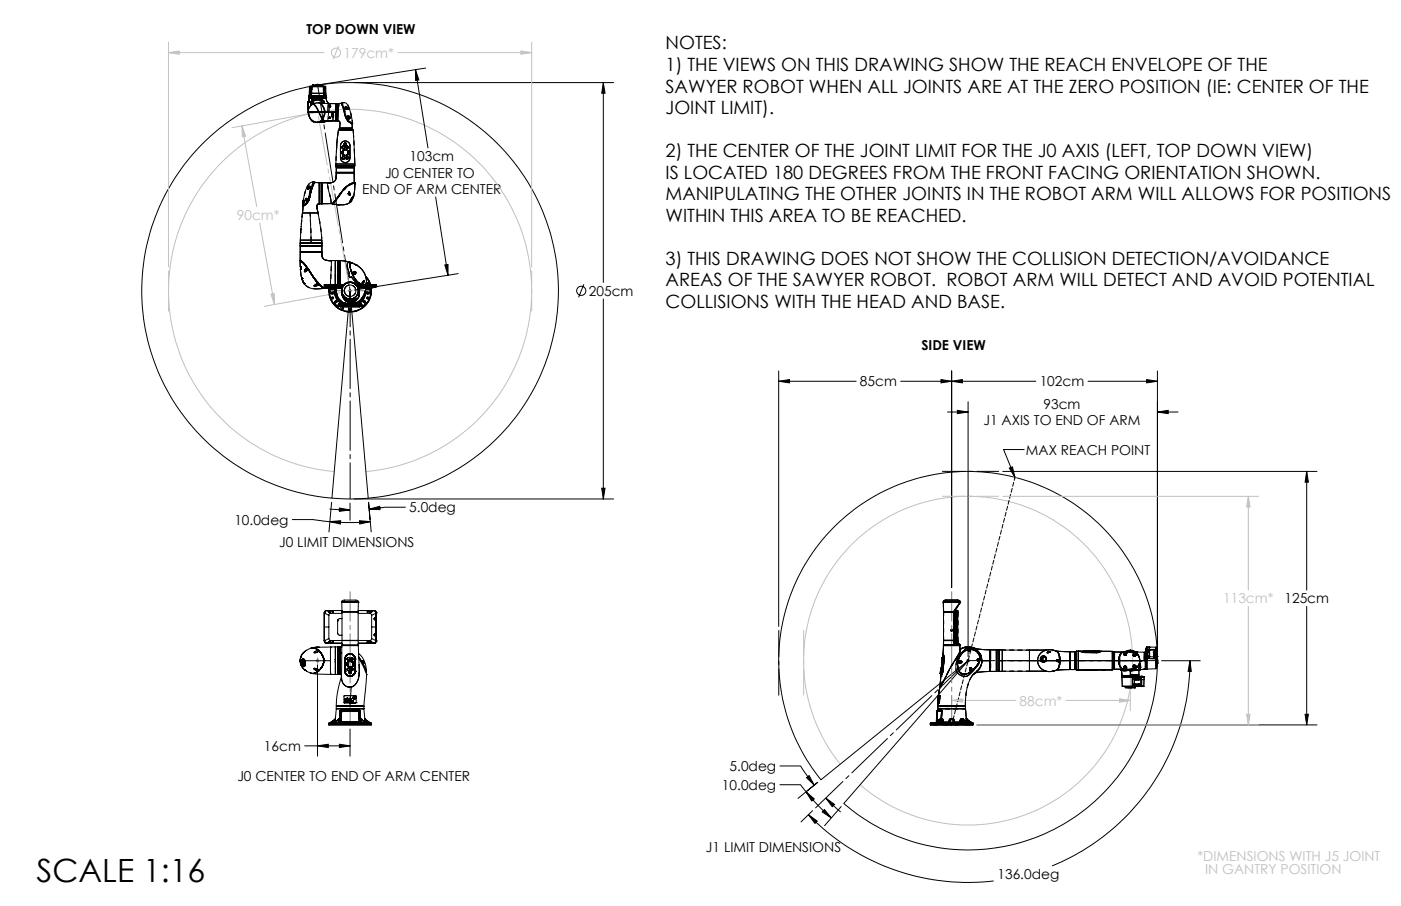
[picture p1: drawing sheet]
<svg xmlns="http://www.w3.org/2000/svg" width="432mm" height="279mm" viewBox="0 0 432 279" stroke-linecap="round" stroke-linejoin="round" font-family="sans-serif">
<defs><g id="words">
<text font-size="9.9" x="11.2" y="272.1">SCALE 1:16</text>
<g font-size="5.6">
<text x="205.1" y="15.3">NOTES:</text>
<text x="205.1" y="21.9">1) THE VIEWS ON THIS DRAWING SHOW THE REACH ENVELOPE OF THE</text>
<text x="205.1" y="28.5">SAWYER ROBOT WHEN ALL JOINTS ARE AT THE ZERO POSITION (IE: CENTER OF THE</text>
<text x="205.1" y="35.2">JOINT LIMIT).</text>
<text x="205.1" y="48.5">2) THE CENTER OF THE JOINT LIMIT FOR THE J0 AXIS (LEFT, TOP DOWN VIEW)</text>
<text x="205.1" y="55.1">IS LOCATED 180 DEGREES FROM THE FRONT FACING ORIENTATION SHOWN.</text>
<text x="205.1" y="61.8">MANIPULATING THE OTHER JOINTS IN THE ROBOT ARM WILL ALLOWS FOR POSITIONS</text>
<text x="205.1" y="68.4">WITHIN THIS AREA TO BE REACHED.</text>
<text x="205.1" y="81.7">3) THIS DRAWING DOES NOT SHOW THE COLLISION DETECTION/AVOIDANCE</text>
<text x="205.1" y="88.3">AREAS OF THE SAWYER ROBOT. ROBOT ARM WILL DETECT AND AVOID POTENTIAL</text>
<text x="205.1" y="95">COLLISIONS WITH THE HEAD AND BASE.</text>
</g>
<g font-size="4.2">
<text x="94.4" y="10.5">TOP DOWN VIEW</text>
<text x="126.2" y="49.7">103cm</text>
<text x="111.7" y="59.8">END OF ARM CENTER</text>
<text x="118.7" y="54.8">J0 CENTER TO</text>
<text x="181.5" y="91.2">205cm</text>
<text x="284" y="107.9">SIDE VIEW</text>
<text x="265.1" y="119.2">85cm</text>
<text x="320.4" y="119.2">102cm</text>
<text x="303.1" y="131.2">J1 AXIS TO END OF ARM</text>
<text x="321.6" y="126.1">93cm</text>
<text x="316.2" y="140.2">MAX REACH POINT</text>
<text x="72.2" y="161.8">10.0deg</text>
<text x="126.1" y="158">5.0deg</text>
<text x="86.1" y="168.8">J0 LIMIT DIMENSIONS</text>
<text x="395.9" y="186.1">125cm</text>
<text x="81.3" y="231.6">16cm</text>
<text x="224.9" y="237.8">5.0deg</text>
<text x="73.2" y="240.9">J0 CENTER TO END OF ARM CENTER</text>
<text x="222.5" y="243.6">10.0deg</text>
<text x="217.6" y="262.7">J1 LIMIT DIMENSIONS</text>
<text x="307.4" y="271.1">136.0deg</text>
</g>
<g font-size="4.2" fill="#c0c0c0">
<text x="105.9" y="17.8">179cm*</text>
<text x="73" y="67.8">90cm*</text>
<text x="377" y="186.1">113cm*</text>
<text x="314.2" y="217.6">88cm*</text>
<text x="369.1" y="265.4">*DIMENSIONS WITH J5 JOINT</text>
<text x="371.4" y="269.6">IN GANTRY POSITION</text>
</g>
</g></defs>
<g fill="none" stroke="#000" stroke-width=".31">
<path d="M109.1 25.5h80M128.1 21.5l1 3.2-1 .1zM128.1 21.5l3.8 24.1M131.2 21l-32.1 5M185.9 25.5l.6 3.3h-1zM185.9 25.5v61.6M134.3 60.7l3.8 24.2M137.1 81.7l1-.1v3.3zM141.2 84.4l-32.1 5.1M180 87.7l-1.7 4M185.9 92.2v61.7M240 117.6l3.3-.5v1z"/>
<path d="M240 117.6h23.9M240 114.4v78.8M277.6 117.6h41.7M290 117.1l3.3 .5-3.3 .5zM293.3 117.6l3.3-.5v1zM293.3 114.4v66.8M335.4 117.6h21.3M353.4 117.1l3.3 .5-3.3 .5zM356.7 114.4v88.1M292 127.1h6.4M295.1 126.5l3.3 .6-3.3 .5zM298.4 123.9v78.6"/>
<path d="M315.7 138.6h-6.4l3.5 8.6M356.7 127.1l3.3-.6v1.1zM356.7 127.1h6.4M101.6 157l6.3 .3M102.2 154.9l-.8 9.1M102.3 153.6l5.6-63.9 5.6 63.9M104.6 156.7l3.3 .6-3.3 .4zM107.9 155.2v5.2M109.1 153.9h80M113.8 157l3.2-.9 .1 1.1zM125 156.4h-6.4l-4.8 .6M185.5 150.6h1l-.6 3.3z"/>
<path d="M309.1 145.4h96.8M311.1 144.4l.9-.4 .8 3.2zM402.7 145.4l.6 3.3h-1.1zM402.7 145.4v36.6M90.1 160.2h6.3l5.3 .7M101.7 160.9l3.3-.3-.1 1zM101.7 160.9l4.9 .2 7.5-.2M110.8 160.6l3.3 .3-3.2 .7zM114.1 160.2l-.5-5.3 .8 9.1M257.5 162.1a58.4 58.4 0 0 1 81.5-.3 58.4 58.4 0 0 1 2.4 81.4 58.4 58.4 0 0 1-81.3 4.6l38.3-44-45.4 36.7a58.4 58.4 0 0 1 4.5-78.4zM292.8 194.4h1M292.9 194l.8 .7"/>
<path d="M293.3 193.9v1M293.7 194l-.8 .7M402.7 187v36.6M97.9 205v28.2M297.9 203.8h1M298 203.4l.7 .7M298.4 203.2v1.1M298.7 203.4l-.7 .7M358 203.8h11.9M366.7 203.8l.5 3.2h-1zM366.7 203.8a68.5 68.5 0 0 1-42.4 63.3M93.9 230h14"/>
<path d="M97.9 230l3.3-.5v1zM104.6 229.5l3.3 .5-3.3 .5zM107.9 224.8v8.4M240.4 236.2h6.3l4.3 5.9M248.6 239.8l.8-.6 1.6 2.9zM301.1 223.6h104.8M402.2 220.3h1.1l-.6 3.3zM240.4 242h6.3l1.7 2.2M248.4 244.2l2.6 2.2-.8 .6zM248.4 244.2l4.2 4.6 3.6 3.4M249.2 251.2l2.7 2-.7 .7zM249.2 251.2a68.4 68.4 0 0 0 57 20.5"/>
<path d="M250.4 250l-3.5 3.5M252 241.3l-6 4.9M254.1 249.7l2.1 2.5-2.8-1.8zM254.5 246.1l2.7 2-.7 .7zM254.5 246.1l4.6 4.3M259.3 248.7l-5.2 5.9"/>
<circle cx="107.9" cy="89.7" r="64.2"/>
<circle cx="179.1" cy="89.7" r="1.41"/>
</g>
<g fill="none" stroke="#c0c0c0" stroke-width=".31">
<path d="M51.9 13.1v69.2M51.9 16.2h48M51.9 16.2l3.3-.5v1zM104.4 14.2l-1.7 4.1M122.6 16.2h41.3M160.5 15.7l3.4 .5-3.4 .5zM163.9 13.1v69.2M74.6 38.8l4.5 24.9M74.6 38.8l1.1 3.2-1 .2zM96.6 34.8l-25.1 4.6M80 68.8l4.6 25.1M83.5 90.7l1-.1 .1 3.3z"/>
<path d="M106.6 89.9l-25.1 4.6M103 145.4a56 56 0 0 1-42.7-85.1 56 56 0 0 1 95.2 0 56 56 0 0 1-42.7 85.1M309.1 153.1h78.8M312.3 147.2h1M312.5 146.9l.7 .7M312.8 146.7v1M313.2 146.9l-.7 .7M384.7 153.1v28.9M384.7 153.1l.6 3.3h-1.1zM384.7 187v36.6M293.3 216h19.8M293.3 216l3.3-.5v1z"/>
<path d="M328.6 216h19.8M345.1 215.5l3.3 .5-3.3 .5zM347.9 212.1h1M348 211.7l.7 .7M348.4 213.4v5.8M348.4 211.6v1M348.7 211.7l-.7 .7M259 235.7a50.7 50.7 0 0 1 28.5-81.5 50.7 50.7 0 0 1 60 62.1 50.7 50.7 0 0 1-82.4 25.7M301.1 223.6h86.8M384.2 220.3h1.1l-.6 3.3z"/>
<circle cx="103.5" cy="16.3" r="1.41"/>
</g>
<g fill="none" stroke="#808080" stroke-width=".31">
<path d="M97.4 26.2h1M97.5 25.9l.7 .7M97.9 25.8v.9M98.2 25.9l-.7 .7M107.4 89.7h1M107.5 89.3l.7 .7M107.9 89.1v1.1M108.2 89.3l-.7 .7M97.4 203.8h1M97.5 203.4l.7 .7M97.9 203.2v1.1M98.2 203.4l-.7 .7"/>
<path d="M356.2 203.8h1M356.4 203.4l.7 .7M356.7 203.2v1.1M357.1 203.4l-.7 .7"/>
</g>
<path d="M97.9 26.2l10 63.4M107.9 89.6v64.3" fill="none" stroke="#000" stroke-width=".31" stroke-dasharray="15.2 1.3 1.3 1.3" stroke-dashoffset="4.1"/>
<path d="M290.5 145.4h17.3" fill="none" stroke="#000" stroke-width=".31" stroke-dasharray="15.2 1.3 1.3 1.3" stroke-dashoffset="8.5"/>
<path d="M240 194.4v20" fill="none" stroke="#000" stroke-width=".31" stroke-dasharray="15.2 1.3 1.3 1.3" stroke-dashoffset="7.2"/>
<path d="M298.4 203.7h58.3" fill="none" stroke="#000" stroke-width=".31" stroke-dasharray="15.2 1.3 1.3 1.3" stroke-dashoffset="7"/>
<path d="M298.4 203.7l-47 45.4" fill="none" stroke="#000" stroke-width=".31" stroke-dasharray="15.2 1.3 1.3 1.3" stroke-dashoffset="3.5"/>
<path d="M293.3 223.5l19.5-76.3" fill="none" stroke="#000" stroke-width=".31" stroke-dasharray="1.3 .6" stroke-dashoffset=".3"/>
<path d="M51.9 83.6v12.4M163.9 83.6v12.4" fill="none" stroke="#c0c0c0" stroke-width=".31" stroke-dasharray="15.2 1.3 1.3 1.3" stroke-dashoffset="10.9"/>
<path d="M107.9 89.6l-10-55" fill="none" stroke="#c0c0c0" stroke-width=".31" stroke-dasharray="15.2 1.3 1.3 1.3" stroke-dashoffset="-1.3"/>
<path d="M247.7 194.4v20" fill="none" stroke="#c0c0c0" stroke-width=".31" stroke-dasharray="15.2 1.3 1.3 1.3" stroke-dashoffset="7.2"/>
<path d="M348.4 208.5v3.6" fill="none" stroke="#c0c0c0" stroke-width=".31" stroke-dasharray="15.2 1.3 1.3 1.3"/>
<path d="M290.5 153h17.3" fill="none" stroke="#c0c0c0" stroke-width=".31" stroke-dasharray="15.2 1.3 1.3 1.3" stroke-dashoffset="8.5"/>
<path d="M101.4 89.6h13" fill="none" stroke="#808080" stroke-width=".31" stroke-dasharray="15.2 1.3 1.3 1.3" stroke-dashoffset="10.6"/>
<path d="M97.9 26.2h.1M97.9 204.6v-1.7M356.7 204.6v-1.7" fill="none" stroke="#808080" stroke-width=".31" stroke-dasharray="15.2 1.3 1.3 1.3"/>
<path d="M107.9 223.5v-41M293.3 223.5v-41" fill="none" stroke="#808080" stroke-width=".31" stroke-dasharray="15.2 1.3 1.3 1.3" stroke-dashoffset="6.1"/>
<path d="M185.5 150.6h1l-.6 3.3zM185.9 25.5l.6 3.3h-1zM137.1 81.7l1-.1v3.3zM128.1 21.5l1 3.2-1 .1zM101.7 160.9l3.3-.3-.1 1zM110.8 160.6l3.3 .3-3.2 .7zM104.6 156.7l3.3 .6-3.3 .4zM113.8 157l3.2-.9 .1 1.1zM353.4 117.1l3.3 .5-3.3 .5zM293.3 117.6l3.3-.5v1zM295.1 126.5l3.3 .6-3.3 .5zM356.7 127.1l3.3-.6v1.1zM402.7 145.4l.6 3.3h-1.1zM402.2 220.3h1.1l-.6 3.3zM290 117.1l3.3 .5-3.3 .5zM240 117.6l3.3-.5v1zM248.4 244.2l2.6 2.2-.8 .6zM254.1 249.7l2.1 2.5-2.8-1.8zM248.6 239.8l.8-.6 1.6 2.9zM254.5 246.1l2.7 2-.7 .7zM249.2 251.2l2.7 2-.7 .7zM366.7 203.8l.5 3.2h-1z" fill="#000"/>
<path d="M83.5 90.7l1-.1 .1 3.3zM74.6 38.8l1.1 3.2-1 .2zM51.9 16.2l3.3-.5v1zM160.5 15.7l3.4 .5-3.4 .5zM293.3 216l3.3-.5v1zM345.1 215.5l3.3 .5-3.3 .5zM384.7 153.1l.6 3.3h-1.1zM384.2 220.3h1.1l-.6 3.3z" fill="#c0c0c0"/>
<g fill="#000">
<path d="M311.1 144.4l.9-.4 .8 3.2z"/>
<path d="M104.6 229.5l3.3 .5-3.3 .5zM97.9 230l3.3-.5v1z"/>
</g>
<g fill="none" stroke="#000" stroke-width=".31" stroke-dasharray="6.3 1.3 1.3 1.3 1.3 1.3">
<path d="M95 34.6h.1M95 34.6h5M95 34.5v.1M95 34.6a3 3 0 0 0 2.7 3.1M95.8 32.6l.1-.8M95.8 32.6l.1-.7M95.9 31.8h.1M95.9 31.9v-.3M95.9 31.9h.1M95.9 31.6v.2M95.9 32.5v-1.2M95.9 31.3h.1"/>
<path d="M95.9 31.3l.1-.2M96 31.6h.1M96 31.6h-.1M96 31.1v.1M96 31.1a2.69 2.69 0 0 1 3.8 0M96 31.3v1.1M96 31.2v.1M96.5 31.2l.1-.1M96.5 31.2v.9M96.5 31.2h.1M96.5 32.1v-.9M96.6 31.1h.1"/>
<path d="M96.6 31.1l1.3-.4 1.3 .4M96.6 31.2h-.1M96.6 31.2v.8M96.6 31.2h.1M96.6 31.2v-.1M97 31.9a2.79 2.79 0 0 0-2 2.7M97.7 37.7h.2M97.9 37.7l.3-.1M97.9 37.7l.4-.1M98.2 37.6l.5-.2 .6-.7 .7-2.1M98.2 37.6h.1M98.2 31.7l-1.2 .2"/>
<path d="M98.3 37.6a3.2 3.2 0 0 0 1.9-3M98.8 37.4l3.8-.2M98.8 37.4h2.8M99.2 31.2l-1.3-.4-1.3 .4M99.2 31.2v-.1M99.2 31.2h.1M99.2 31.9v-.7M99.2 31.1l.1 .1M99.2 31.1h.1M99.2 31.1l-1.3-.4-1.3 .4M99.3 31.2h-.1M99.3 31.2v.7"/>
<path d="M99.3 31.2h.1M99.3 31.9v-.7M99.7 31.9l.1-.6M99.7 31.2a2.63 2.63 0 0 0-3.7 0M99.8 31.3h.1M99.8 31.3l-.1-.1M99.8 31.1l-.1 .1M99.8 31.1v.2M99.8 31.6h.1M99.8 31.3v.6M99.9 31.9v-.3M99.9 31.6h-.1"/>
<path d="M99.9 31.8v-.2M100 31.9l-.1-.1M100 34.6h-5M100 34.6h.1M100 34.6a2.97 2.97 0 0 0-1.8-2.9M100 34.6h.2M100.2 34.6h-.2M100.2 34.6a3.1 3.1 0 0 0-1.9-2.9M100.2 34.6h.1M100.2 37.3v.1M100.2 37.4l.8-.1M101.1 34.6h-.9"/>
<path d="M101.1 34.5h-.9M101.1 34.6v-.1M101.1 34.5h2.4M101.1 34.5v-2l.3-.6M101.4 31.9h-2.6M101.5 32.6h-.1M101.5 32.7l-.1-.2 .3-.1 .1 .3M101.5 32.7h.1M101.5 32.7h.3M101.5 32.7l-.1-.1M101.5 37.4h.1M101.5 37.5l.1-.1"/>
<path d="M101.5 37.5h-2.8M101.6 37.4v-.1M101.8 32.7h.1M101.8 32.7h-.3M101.8 32.6v.1M101.8 32.6l-.1-.2-.2 .2M102.3 35.3v-.6M102.3 35.3h.1M102.3 35.6v-.3M102.3 35.6l.1 .4 .2 .1M102.3 34.7h.3M102.3 34.7l.1 .1"/>
<path d="M102.4 34.8l-.1 .5M102.4 34.8h.1M102.6 36.1h.1M102.6 36.1l.2-.5M102.6 37.2h1.3M102.6 34.6v.1M102.6 36.1a.47 .47 0 0 1-.5-.2 .47 .47 0 0 1 .2-.6M102.6 36.1v1.1M102.6 37.2l-3.8 .2M102.6 34.6h-1.5M102.6 34.7v.1M102.6 34.8h-.2"/>
<path d="M102.6 34.7h.1M102.7 34.8h-.1M102.7 34.8v-.1M102.7 34.8h.1M102.7 34.7l.1 .6M102.7 35.3l.1 .3M102.7 35.3h.1M102.7 35.3v-.5M102.8 35.6h.1M102.8 35.3l-.2 .8M103.5 34.6v-.1M103.6 31.9h-2.2"/>
<path d="M103.6 31.9l-.1 2.6M103.6 34.6h-1M103.6 32h.1M103.6 31.9v2.7M103.9 31.9h-.3M103.9 37.2h.1M103.9 34.6v-2.7M103.9 37.2v-2.6M103.9 32v-.1M103.9 34.6v2.6M103.9 32v2.6M103.9 37.2v-5.2"/>
<path d="M104 37.2h.1M104 31.9l-.1 .1M104 31.9v5.3M104.1 37.2h.1M104.5 31.9l-.4 5.3M104.5 31.9h.1M104.5 31.9h-.5M104.5 40h4.2M104.5 40l-.2 .1M104.6 39.8h4.1M104.6 39.8v-.3M104.6 39.5a1.62 1.62 0 0 0-.3-2.2l-.2-.1"/>
<path d="M104.6 40v-.2M104.7 39.5h-.1M105.3 31.9l.1-.2M105.3 31.9h.1M105.3 31.9h-.8M105.3 32v-.1M105.4 32.3l-.1-.3M105.5 32.5l-.1-.2M105.7 32.9l-.4-1M105.7 32.9l-.2-.4M105.7 33.1v-.2M106.4 33.4v-.5"/>
<path d="M106.4 33.4l.4 .3M106.4 33.4h.1M106.5 33.4v-.4M106.5 33.2h.1M106.5 33h.1M106.5 33l-.1-.1M106.5 33h.2M106.6 33.2l.1 .4M106.7 33l.1-.1M106.7 33h-.2M106.7 33.6h.4M106.7 33.6l-.2-.2"/>
<path d="M106.8 32.9l.3 .2M106.8 32.9h-.4M106.8 33.7l-.1-.1M107 33.2l.1-.1M107 33.2l-.3-.2M107 33.2h-.4M107.1 33.6h.1M107.1 33.1l.2 .4-.1 .2M107.1 33.6l-.1-.4M107.2 33.7h-.4M107.2 33.7l-.1-.1M107.2 36.5v-.6"/>
<path d="M107.2 36.5l.3 .2M107.2 36.5h.1M107.2 35.9h.1M107.2 35.9l.1-.1M107.2 36h.1M107.2 37.3l-.7-1.1-.8-3.1M107.3 35.8h.1M107.3 36l.1 .4M107.3 35.8l.1-.1M107.3 35.8h-.1M107.4 36.6h.1M107.4 37.4l-.2-.1"/>
<path d="M107.4 36.4l-.2 .1M107.4 35.7l.3 .2M107.4 35.7l-.2 .2M107.4 36.6l-.2-.1M107.5 36.6l.3-.2M107.5 36.6h-.1M107.5 36.7v-.1M107.7 36l-.4-.2M107.7 36v-.1M107.7 36h-.4M107.7 37.7l-.3-.3M107.7 35.9l.2 .6"/>
<path d="M107.8 36.4h-.4M107.8 36.4l-.1-.4M107.9 37.8l-.2-.1M107.9 36.5l-.4 .2M107.9 36.5l-.1-.1M108.2 38l-.3-.2M108.5 38.1l-.3-.1M108.5 38.1h.1M108.5 38.1l-1.4-.9M108.5 38.2v-.1M108.5 38.2h.1M108.6 40l.1-.2"/>
<path d="M108.6 39.2v-.1M108.6 39.2l-.1-1M108.6 39.8v-.3M108.6 39.5h-4M108.6 39.5v-.3M108.7 39.8l-.1-.3M108.7 37.9l-.2 .2M108.7 40l.2 .1M95 57.9l.3-.4M95 58.3v-.4M95 58.3v-.1M95 58.2h.1"/>
<path d="M95 58.2v.1M95 57.9h.1M95 57.9h.4M95 57.9v.4M95.3 58.1l.1-.2M95.3 58.2l-.3 .1M95.3 58.2l.2-.2M95.3 58.2l.1-.1M95.4 58.1l-.4 .1M95.4 58.1h.1M95.4 57.5h-.1M95.4 57.5l-.4 .4"/>
<path d="M95.4 57.5h.1M95.4 57.9h.1M95.5 58l-.1 .1M95.5 57.5h-.1M95.5 57.5v.5M95.5 57.5h.1M95.5 58h.1M95.5 57.5h-.2M96.7 56.1l.2 .1M96.8 56.4l-1.2 3.4M96.8 56.5l-1.7 5.4M96.8 56.4v.1"/>
<path d="M96.8 56.4h.1M96.8 56.5h.1M96.9 56.2l1.5 .1M97.2 56.3l-.3-.1M98.4 56.3h-.1M98.5 56.4l-.1-.1M98.5 57.3h.1M98.5 59.2v-2.8M98.5 56.3v.1M98.5 59.2v3.6M98.5 56.3v2.9M99.2 56.3h-.7"/>
<path d="M99.2 56.4v-.1M99.3 56.3v.1M99.3 59.6v3.2M99.3 56.3v3.3M101 56.4l-1.7-.1M101 56.4a2.06 2.06 0 0 0 2.6-2.5l.1-.6M102.4 56.2l-1.3 .2M103.5 51.1l.2 .2M103.5 51.1h5.8M103.5 50.6v.5M103.5 50.6h.1M103.6 50.6h2.8"/>
<path d="M103.6 53.9l-.2 1.5M103.7 53.3v-.1M103.7 53.3v.3M103.7 51.7v1.5M103.7 53.2h.1M103.7 53.2h5.5M103.7 51.6h.1M103.7 51.6h5.5M103.7 51.4v.2M103.7 53.2h5.4M103.7 51.3v.1M103.7 51.3h4"/>
<path d="M103.7 51.7h.1M103.7 51.7h5.4M103.8 53.2h.1M103.9 51.6v.1M103.9 43.9l.4-3.8M103.9 51.3h.1M104.9 44.9l.1 3.8M105 48.7a1.46 1.46 0 0 0 1.4 1.4 1.46 1.46 0 0 0 1.5-1.4M105.1 59.4h.1M105.1 59.4v.1M105.4 47l.1-.3M105.4 47h.1"/>
<path d="M105.4 47.1h.1M105.4 47.1l.1 .2M105.5 47v.1M105.5 47.1h-.1M105.5 47.1h.1M105.5 47h.1M105.5 47h-.1M105.5 47.1v.2M105.5 46.7h.1M105.5 47.4l-.1-.3M105.5 47.4h.1M105.5 47.4v-.1"/>
<path d="M105.5 47.3h.1M105.5 46.8v-.1M105.5 46.8l-.1 .2M105.5 47.3v.1M105.5 46.8v.2M105.5 46.8h.1M105.5 47.4l.1 .1M105.5 46.7v.1M105.5 46.6l.2-.2M105.5 46.6h.1M105.5 47.5h.1M105.6 46.6h.1"/>
<path d="M105.6 47.5h-.1M105.6 47.5l.1 .2M105.6 46.6l-.1 .1M105.6 47.5h.1M105.6 46.6h-.1M105.7 46.4h.1M105.7 47.7l-.2-.2M105.7 47.7h.1M105.7 46.4l-.1 .2M105.7 58.7h.1M105.7 47.7l.1 .1M105.8 46.3h.1"/>
<path d="M105.8 46.3l-.1 .1M105.8 47.8l-.3-.8 .4-.7M105.9 45a.47 .47 0 0 0-.5 .6 .47 .47 0 0 0 .8 .2 .47 .47 0 0 0-.2-.8h-.1M105.9 58.5v-.1M105.9 45.1a.34 .34 0 0 0-.4 .4 .34 .34 0 0 0 .6 .2 .34 .34 0 0 0-.1-.6h-.1M105.9 46.3l.4-.1M105.9 46.3l-.2 .1M105.9 48.3a.39 .39 0 0 0-.4 .5 .39 .39 0 0 0 .6 .2 .39 .39 0 0 0-.1-.7h-.1M105.9 45a.39 .39 0 0 1 .3 .6 .39 .39 0 0 1-.7 .1 .39 .39 0 0 1 .3-.6l.1-.1M105.9 48.2a.43 .43 0 0 1 .3 .7 .43 .43 0 0 1-.7 0 .43 .43 0 0 1 .2-.6l.2-.1M106 58.4h.1M106 58.4h-.1"/>
<path d="M106.1 58.2h.1M106.2 47.9l-.4-.1M106.2 58.1h.1M106.2 58.1l-3.7 4.6M106.2 58.1l.3-.3M106.3 46.2h.3M106.3 46.2a.9 .9 0 0 0-.8 .8 .9 .9 0 0 0 .7 .9M106.4 50.6h2.9M106.5 44.1a.34 .34 0 0 0-.4 .5 .34 .34 0 0 0 .5 .1 .34 .34 0 0 0 0-.6h-.1M106.5 44.1a.38 .38 0 0 1 .2 .5 .38 .38 0 0 1-.6 .1 .38 .38 0 0 1 .2-.6h.2M106.6 46.2l.4 .1M106.7 47.9h-.5"/>
<path d="M106.7 47.9a.9 .9 0 0 0 .6-.9 .9 .9 0 0 0-.7-.8M106.7 57.6l1.8-1.1M107 45a.38 .38 0 0 1 .3 .6 .38 .38 0 0 1-.6 .1 .38 .38 0 0 1 .2-.6l.1-.1M107 46.3l.4 .7-.4 .8M107 45.1a.34 .34 0 0 0-.3 .4 .34 .34 0 0 0 .5 .2 .34 .34 0 0 0-.1-.6h-.1M107 48.2a.43 .43 0 0 1 .4 .7 .43 .43 0 0 1-.8 0 .43 .43 0 0 1 .3-.6l.1-.1M107 48.3a.39 .39 0 0 0-.4 .5 .39 .39 0 0 0 .6 .2 .39 .39 0 0 0 0-.7h-.2M107 47.8l-.3 .1M107 47.8l.1-.1M107.1 46.4l-.1-.1M107.1 46.4h.1M107.1 47.7h.1"/>
<path d="M107.1 47.7l.2-.2M107.2 47.7h-.1M107.2 46.4h.1M107.2 46.4h-.1M107.2 46.4l.1 .2M107.2 47.7h.1M107.3 46.6l-.2-.2M107.3 47.5h.1M107.3 46.6h.1M107.3 47.5v-.1M107.3 47.5l-.1 .2M107.3 46.7v-.1"/>
<path d="M107.3 46.7h.1M107.3 47.4v-.1M107.3 47.4h.1M107.3 46.8v-.1M107.3 47.3l.1-.2M107.3 47.3h.1M107.3 59.8h.1M107.3 46.7v.1M107.3 46.8h.1M107.3 47.3v.1M107.3 46.7l.1 .3M107.4 47l-.1-.2"/>
<path d="M107.4 47.1h.1M107.4 47h.1M107.4 47.1v-.1M107.4 59.7v-.2M107.4 59.8l.2 .3M107.4 47.1l-.1 .3M107.5 59.5l-.2 .2M107.5 57h.1M107.5 59.4l.5 .4M107.6 59.2l-.3 .6M107.7 59.2h-.1M107.7 51.3h1.4"/>
<path d="M107.9 48.7v-3.8M107.9 44.9a1.46 1.46 0 0 0-1.5-1.4 1.46 1.46 0 0 0-1.5 1.4M108 59.8l-.3-.6M108.1 56.7h.1M108.3 56.6l-2.1 1.5M108.5 56.5h.1M108.7 56.4l.4-.1M108.9 40.1h-4.6M109 51.3h.1M109 51.7v-.1M109 53.2h.1M109.1 53.2h.1"/>
<path d="M109.1 53.2h-5.4M109.1 56.3h.1M109.1 51.6h.1M109.1 51.6h-5.4M109.1 53.2l.1 .1M109.2 51.3l.1-.2M109.2 51.3h-5.5M109.2 53.3l-.1-.1M109.2 51.4l-.1-.1M109.2 51.4h-5.5M109.2 51.6v-.2M109.2 51.7h-.1"/>
<path d="M109.2 53.2v-1.5M109.2 51.7h-5.5M109.2 53.3h-5.5M109.2 56.3h-.1M109.2 56.3v-3M109.2 56.3h.1M109.3 51.1v-.5M109.3 56.8l.1-.1M109.4 57.2l-.1-.4M109.4 57.4v-.2M109.4 56.7h.1M109.4 56.4l-.2-.1"/>
<path d="M109.4 56.7v-.3M109.4 56.4h.1M92.6 75.9v1.8M92.6 77.7h.1M92.6 75.7v.1M92.6 75v.7M92.6 75h.1M92.6 75h3.3M92.6 77.8l-.1 .7M92.6 74.1v.9M92.6 74.1h3.3M92.6 75.8v.1"/>
<path d="M92.6 75.8h5.5M92.6 77.8h.1M92.7 71.7v.1M92.8 77.7v.1M92.8 70.6v.2M92.8 69.9h.1M92.9 68.9v.1M93.1 66.7v.2M93.2 65.7h2.4M93.2 65.7l.3-2.1M93.2 63.3l.1-.6M93.3 65.3v.4"/>
<path d="M93.3 62v.5M93.3 62h.1M93.3 62.5h.2M93.3 62.7l.1-.1M93.4 62.6l-.1-.1M93.4 62h.2M93.4 62.6h.1M93.4 63.6l-.2-.3M93.4 62.5v-.4M93.4 62.5h.1M93.4 62.1h.1M93.4 62.1v.4"/>
<path d="M93.4 62.7h-.1M93.5 62h.1M93.5 62v.1M93.5 62l-.1 .1M93.5 62.5h.1M93.5 62.5h-.1M93.5 61.8h.1M93.5 62.1h.1M93.5 62.5v-.1M93.5 62.1h-.1M93.5 62.1v.3M93.5 62.6l-.1 .1"/>
<path d="M93.5 62.6h-.1M93.5 75.8h.1M93.5 61.9v-.1M93.6 62.5h-.1M93.6 61.8l-.2 .9M93.6 62h.1M93.6 62v.1M93.6 62h-.3M93.6 62.1h-.1M93.6 61.9v-.1M93.6 61.9v.3M93.6 62.2l-.1 .4"/>
<path d="M93.6 62.2v.1M93.6 61.9h-.1M93.6 62.1h.1M93.6 63.4h.1M94.2 61.8l.1-.6M94.2 61.8v-.1M94.2 61.7l.2 .2M94.2 61.7h.4M94.3 61.2h.2M94.4 61.3l-.1-.1M94.4 61.3l-.2 .4M94.4 61.3h.2"/>
<path d="M94.4 61.9l-.2-.1M94.4 61.9h.1M94.5 61.9h-.1M94.5 61.2h.1M94.5 61.2l-.1 .1M94.5 61.2l.1 .1M94.6 61.8l-.1 .1M94.6 61.3v.5M94.6 61.3h.1M94.6 61.8l-.2 .1M94.6 61.8h.1M94.6 61.3l-.1-.1"/>
<path d="M95.4 60.8l-.4 1.3-.5 .8M95.6 65.7h2.4M95.9 75h-3.3M95.9 74.1v.9M95.9 75h3.3M95.9 75h.1M95.9 74.1h3.2M97.7 64.4l.1-1.2M97.7 64.4v-1l.3-.5M98 65.7v-.3M98 65.6l-.3-1.2M98 62.9l.4-.1"/>
<path d="M98 65.7v-.1M98.1 75.8h1.1M98.1 65.8l-.1-.1M98.1 75.9h-5.5M98.2 75.8h.1M98.4 62.8h.1M98.4 62.8v-1.8M98.4 61v-4.7M98.5 61.9h.1M98.5 62.8h.1M98.5 62.8v-3.6M98.5 62.8h.7"/>
<path d="M99 77.8v-.1M99.1 74.1h.1M99.1 74.1v-.9M99.2 75.8v-.1M99.2 62.8h.1M99.2 77.7h.1M99.2 75h-3.3M99.2 75h.1M99.2 74.1v.9M99.2 77.8h-.1M99.2 75.7v-.7M99.2 77.7v-1.8"/>
<path d="M99.2 75.9v-.1M99.2 75.9h-1.1M99.2 77.8h.1M99.2 78v-.2M99.3 62.8h.1M99.3 62.8h2.8M99.5 79.5l-.3-1.2M102.1 62.8h.4M102.1 62.8v-.1M102.5 62.8h.1M102.5 62.8l.1 .2M102.5 62.7v.1"/>
<path d="M102.6 63h.6M102.6 63h.1M102.6 63l-.1-.2M103.1 62.2h.1M103.1 62.2v-.1M103.2 63h.1M103.2 62h.1M103.2 63h.2M103.4 63l.7 .1M103.4 61.8h.1M103.5 61.7v-.1M103.5 61.6v.1"/>
<path d="M104.1 60.8v.1M104.1 60.8h.1M104.1 63.1h.1M104.1 63.1h.3M104.3 63.1h.1M104.3 60.5h.1M104.4 63.1h.1M104.4 63.1a4.3 4.3 0 0 0 3.7-.9M107.6 60.1l.3 .1 .1-.4M107.9 62.1l.2-.1M107.9 62.1l1-1.6M108 61.8l.2 .2"/>
<path d="M108.1 62h.1M108.1 62.2l-.2 .1 .2-.8 .9-.9M108.1 62.2h.1M108.1 62.2v-.2M108.2 62v.1M108.2 62l.6-1.4M108.2 62.1l-.1 .1M108.8 60.6h.1M108.8 60.6h.2M109 60.6l-.8 1.5M109 60.6l.4-3.2M109 60.6h-.2"/>
<path d="M109 60.6h.1M92.5 80.4h.1M92.5 80.4v-.1M92.5 80.3v-1.8M92.5 80.3v.1M92.5 80.3h.1M92.5 82.2h.1M92.5 82.2v-1.8M92.5 82.2l.1 .1M92.6 80.3h-.1M92.6 80.4v-.1M92.6 82.2l.1 .1"/>
<path d="M92.7 83h.1M92.7 83l-.1 .1M92.7 83.1h-.1M92.7 83.1v-.1M92.7 82.3h.1M92.7 82.3h-.1M92.7 83v.1M92.7 82.3v.7M92.7 80.4h-.1M92.9 80.5l-.2-.1M93 85.7h.1M93 85.7l-.4-2.6"/>
<path d="M93 85.7v.1M93 85.8h.1M93 85.8l.7 1.6M93 85.9v-.1M93 85.9h.1M93 85.9l.6 1.4M93.1 80.6l-.2-.1M93.2 80.8l-.1-.2M93.3 86.7h.1M93.4 86.9h.1M93.4 86.9l.2 .4M93.5 81l-.3-.2"/>
<path d="M93.6 87.3h.1M93.7 87.4l-.7-1.5M93.7 87.4h.1M93.7 87.4l.1 .2M93.7 87.5h.1M93.7 87.5l-.1-.2M93.7 87.5v-.1M93.8 87.5h-.1M93.8 87.5h.1M93.8 81.3l-.3-.3M93.8 87.6h.1M94 83.2l.5-.7"/>
<path d="M94 83.2v.1M94 81.6l-.2-.3M94 83.3l-.1 .4h.2M94.1 83.7l.9-.6M94.1 83.8l-.3-.1 .2-.5M94.1 83.8v-.1M94.2 81.8l-.2-.2M94.4 82.1l-.2-.3M94.4 82.3l-1.9-1.9M94.5 82.3h-.1M94.5 82.5l.5 .5M94.6 82.5h-.1"/>
<path d="M94.6 82.5l-.6 .8M94.7 82.4l-.3-.3M94.7 82.7l-.7 .6M94.9 83.1l-.8 .6M95 83.1l-.4-.6M95 83.1h.1M95.1 83.1l-1 .7M95.4 83.5l-.7-1.1M96 84.5l-.6-1M96.2 84.8l-.2-.3M96.4 85.1l-.2-.3M96.6 85.4l-.2-.3"/>
<path d="M96.9 88l-.1 .2h.4M96.9 85.8l-.3-.4M97 86.1h.1M97.2 86.2l-.3-.4M97.2 86.4h.1M97.2 88.2l1.1-.3M97.5 86.8h.1M97.7 87h.1M97.7 87l-2.6-3.9M97.8 87l-.6-.8M97.8 87.3l-.9 .7M98 87.6l-.8 .6"/>
<path d="M98.3 87.7h.1M98.3 87.9l-.5-.6M98.4 87.8l-.1-.1M98.5 87.9h.1M98.7 88.1h.1M98.8 88.2l-.1-.1M98.9 88.2l-1.1-1.2M98.9 88.3h.1M99 88.4l-.1-.1M99.1 88.5h.1M99.2 88.4l-.3-.2M99.2 88.5l-.1-.1"/>
<path d="M99.4 88.6l-.2-.2M99.6 88.7l-.2-.1M99.6 88.8h.1M99.7 88.8l-.1-.1M99.8 88.9l-.2-.1M99.8 89v-.1M99.8 89h.1M99.8 88.9l-.1-.1M99.8 88.9h.1M99.9 88.9h-.1M99.9 88.9h.1M100 88.2v-.3"/>
<path d="M100 88.2v.1M100 88.3h.1M100 88.3l.1 .1M100 87.8v.1M100 87.8h.7M100 88.4l1.2 .3M100 88.4v-.1M100.1 88.4l1.3 .3M100.1 87.7v.1M100.3 88.3h.1M100.5 88.3h.1M100.7 88.2h-.7"/>
<path d="M100.7 88.2h5.1M100.7 88.3v-.1M100.7 88.3h-.7M100.7 87.9v-.1M100.7 87.9h-.7M100.7 87.9v.3M100.7 87.8h5.4M100.7 87.7h-.6M100.7 87.7v.1M100.8 88.3h.1M100.8 88.3h-.8M101.2 88.7h-.1"/>
<path d="M101.4 89.6v-.8M101.4 88.7l2.7 .1M101.4 88.7h.1M101.4 88.7h-.2M101.4 88.6h.5M101.4 88.6v-.1M101.4 88.6h.1M101.4 88.6l-.6-.3M101.4 88.5v.1M101.4 88.5h.1M101.5 88.3h.1M101.5 88.8v.8"/>
<path d="M101.6 90.2v-1.1M101.6 89.1l.2-.3M101.7 88.6h-.3M101.7 88.6h.1M101.7 88.8h.2M101.8 89.1l.7-.2M101.8 90.2l1.5-.3M101.8 89.1v1.1M101.8 90.2h-.2M101.8 89.1h-.2M101.8 88.3h.1M101.9 88.8h1.5"/>
<path d="M101.9 88.8l-2 .1M101.9 88.7v.1M101.9 88.3h.1M101.9 88.5v.1M101.9 88.6h-.2M101.9 88.6h.1M102 88.7l-.3-.1M102 88.7h-.6M102 80.4a2.14 2.14 0 0 1-2.7-1.7l-.1-.9M102 80.4l-.9-.1M102.2 80.4l-1.6-.1M102.2 80.4h.1"/>
<path d="M102.2 80.4h-.2M102.2 91.9a.28 .28 0 0 0 .4 .2 .28 .28 0 0 0 .1-.4 .28 .28 0 0 0-.5 .1v.1M102.4 88.6h.1M102.4 88.6h.4M102.5 88.9l.6 .2M102.5 90.3l-.7-.1M102.5 90.3h.6M102.5 90.3v.3M102.5 88.9v-.1M102.5 90.6l-.7-.1-.2-.3M102.8 88.6h.1M102.8 88.6h-.4"/>
<path d="M103.1 93.7l-.1-.4 .4-.5M103.1 90.3v-.1M103.1 89l-.6-.1M103.1 89l.3-.2M103.1 89v-.2M103.1 90.5l-.6 .1M103.1 90.5v-.2M103.1 90.5h.3M103.1 90.2l.2-.3M103.1 90.2l-.6 .1M103.1 89.1v-.1M103.2 93.6l.8 .8"/>
<path d="M103.2 93.6l-.1 .1M103.3 89.3l-.2-.2M103.3 89.9v-.6M103.3 89.3l-1.5-.2M103.4 80.3l-1.2 .1M103.4 84.6v3.1M103.4 88.3h.1M103.4 88.8h.1M103.4 80.3v4.3M103.4 84.9h.1M103.4 85.8v.1M103.4 85.3v-.1"/>
<path d="M103.4 90.5l.7 1.8M103.4 90.5l-.3-.2M103.4 89.4v.5M103.4 89.4v-.6M103.4 89.4l-.1-.1M103.4 89.9h-.1M103.4 90.4v.1M103.4 90.4v-.5M103.4 88.8l-.3 .3M103.4 90.4l-.3-.2M103.4 88.8h.7M103.4 80.5v-.2"/>
<path d="M103.4 86.2v-.1M103.4 85.4v.1M103.4 85v.1M103.4 92.8l.5-.4M103.4 86.5v-.1M103.6 93l-.4 .6M103.6 93l.5-.4M103.6 93l-.2-.2M103.7 90l.3 1.3M103.7 88.8a4.2 4.2 0 0 0 2.3 4.7M103.8 88.8l-.1 .8M103.9 94.5l-.8-.8"/>
<path d="M103.9 88.3h.1M103.9 92.4l.2-.1M103.9 92.4l-.8-1.9M104 94.4l.6-.9M104 94.4l.4-.2M104 94.4l-.1 .1M104 91.3v-.1M104.1 92.6l-.5 .4M104.1 92.6v-.3M104.1 92.6l-.2-.2M104.1 88.8h.1M104.1 88.8h1.4"/>
<path d="M104.1 86.1h.1M104.1 80.3h-.7M104.1 80.5v-.2M104.1 86.4h.1M104.1 86.7h.1M104.1 92.6h.1M104.1 92.3h.1M104.1 87h.1M104.1 87l.1-.1M104.1 88.8h.7M104.2 88.8h.1M104.2 83h-.1"/>
<path d="M104.2 87.7h-.1M104.2 86.7h-.1M104.2 86.8l-.1-.1M104.2 92.3l.3 .3M104.2 87h-.1M104.2 92.3l-.1 .3M104.2 80.3v.1M104.2 88.8h.6M104.4 94.2l.1-.3M104.4 94.2l.2 .1M104.4 92.7l-.3-.1M104.4 92.7l-1.2 .9"/>
<path d="M104.5 93.9l.1-.4M104.5 92.6l.2 .2M104.5 92.6l-.1 .1M104.6 94.3l.4 .3M104.6 94.3l-.7 .2M104.6 92.9l-.2-.2M104.6 93.5v-.6M104.7 92.8v-.2M104.7 92.8v.2M104.7 92.8l-.1 .1M104.7 92.6l.5 .4M104.7 93l.1 .6"/>
<path d="M104.7 93l-.1-.1M104.8 88.8l.7-.1M104.8 88.8h.1M104.8 80.3h-.6M104.8 93.6v.5M104.8 93.6l-.2-.1M104.8 80.4v-.1M104.8 94.1v.1M104.8 94.1l.1-.1M104.8 94.1l-.3-.2M104.8 92.7l-.1-.1M104.8 92.7l-.1 .3"/>
<path d="M104.8 94.2h-.4M104.8 94.2l-.2 .1M104.8 80.3v.1M104.9 94l-.1-1.3M105 94.4l-.2-.2M105 94.4h.3M105 94.6v-.2M105 94.4h.1M105.1 94.3l-.1 .1M105.1 94.3h.2M105.1 93.2l.1-.2M105.1 93.2l-.3-.5"/>
<path d="M105.1 93.2v.8M105.1 94.3h.1M105.1 94.3h.3M105.1 94h-.2M105.1 94.3l-.2-.3M105.1 94.3v-.3M105.1 94h1.6M105.2 93l.8 .5M105.3 94.3h5.2M105.3 94.4h-.3M105.3 94.3v.1M105.3 94.4h5.2"/>
<path d="M105.3 94.3h.1M105.3 88.9l.1 .1M105.3 88.9l.1-.1M105.4 94.3h-.3M105.4 89a3.2 3.2 0 0 0 3 4.2M105.5 95.1v.2l.3-.1M105.5 88.8l-.1 .2M105.5 94.9v.2M105.5 88.7h-3.5M105.7 88.3h-4.9M105.8 88.3h-5.1M105.8 95.2l.1-.2"/>
<path d="M105.9 95l-.1-.2-.3 .1M106 87.7a2.74 2.74 0 0 1 3.8 0M106 93.4h.1M106 93.3h.2M106 93.5v-.1M106 93.5l.2 .1M106 93.4v.1M106 93.4v-.1M106.1 87.9h-5.4M106.2 93.6h.1M106.2 93.5v.1M106.2 93.3l1.9 .4"/>
<path d="M106.2 93.4h-.2M106.2 93.3v.1M106.2 87.7h-5.5M106.2 93.6v-.1M106.2 93.6l.1 .1M106.3 92.1v-.3M106.3 92.1h.1M106.3 91.8h.1M106.3 91.8a3.2 3.2 0 0 0 3.2 .1M106.3 91.8v.3M106.3 92.1l.7 .6M106.3 92.1l.1 .1"/>
<path d="M106.3 93.6v.1M106.3 93.6h-.1M106.3 93.6h.1M106.3 93.7h.1M106.4 92.1v-.3M106.4 92.1h-.1M106.4 93.7h.1M106.4 93.7l.2 .1M106.4 93.6h-.1M106.4 93.7l-.1-.1M106.4 93.6v.1M106.4 92.2v-.1"/>
<path d="M106.4 91.9h.1M106.4 92.2l.6 .5M106.4 91.9v.3M106.5 93.7l.3 .1M106.5 93.7h.1M106.5 93.7v.1M106.5 93.7h-.1M106.5 93.8h.1M106.6 93.7h-.2M106.6 93.7h.1M106.6 93.7l.1 .1M106.6 93.8h.2"/>
<path d="M106.6 93.8h.1M106.6 93.8l-.1-.1M106.7 93.8l-.2-.1M106.7 94l-1.6-.8M106.7 94l.1-.2M106.8 93.8h-.1M106.8 93.8l-.2-.1M106.8 93.8h.1M106.8 93.8h-.2M106.8 93.8l.2 .1M106.8 93.8l.1 .1M106.9 92.2v.3"/>
<path d="M106.9 93.8h-.1M106.9 93.8h.1M106.9 92.2l.9 .3M106.9 92.5l.4 .2M106.9 92.5l.9 .2M106.9 93.9l-.1-.1M106.9 92.6h.1M106.9 92.6v-.1M107 92.6v.3M107 92.7l-.7-.6M107 92.5l.3 .2M107 92.9l.3 .1"/>
<path d="M107 92.9l.7 .1M107 92.6h.1M107 92.6h-.1M107 92.6v.1M107 93.8h-.1M107 93.8h.1M107 93.9l-.2-.1M107 93.8v.1M107 93.9h.1M107 93.9v-.1M107 92.7h.1M107.1 92.6l-.1 .1"/>
<path d="M107.1 93.9h.1M107.1 93.9h-.1M107.1 93.8h.1M107.1 93.8v.1M107.1 92.7h1.6M107.2 93.8l.1 .1M107.2 93.9h-.1M107.2 93.9h.1M107.2 93.8v.1M107.2 93.9h.2M107.2 93.1a3.6 3.6 0 0 1-1.8-4.1M107.3 93.9h.1"/>
<path d="M107.3 93.9h-.1M107.3 92.7h.5M107.3 93h.4M107.3 92.7h.4M107.4 93.9h-.2M107.4 93.9h-.1M107.4 93.9h.1M107.5 93.9l.2 .1M107.5 93.9h.1M107.5 93.9h-.1M107.5 84.3h.2M107.5 94h.2"/>
<path d="M107.5 93.1h.1M107.5 93.1l.4 .1M107.5 93.1h.8M107.6 93.9h-.1M107.6 93.9h.1M107.6 93.1l.3 .1M107.6 85.2l-.1-.9M107.6 95.5a.28 .28 0 0 0 .4 .3 .28 .28 0 0 0 .1-.5 .28 .28 0 0 0-.5 .1v.1M107.7 93.9h.1M107.7 94h.2M107.7 93.9h-.2M107.7 94h.1"/>
<path d="M107.7 94h-.2M107.7 93l-.7-.1M107.7 84.3l-.6-1.6a1.14 1.14 0 0 1 .7-1.8h.1M107.7 93.9h-.1M107.7 92.7l-.7-.2M107.7 93v-.2M107.7 92.8h.4M107.8 92.7v-.2M107.8 92.5h.2M107.8 93.9h-.1M107.8 94h-.1M107.8 93.9h.1"/>
<path d="M107.8 85.6l-.2-.4M107.9 93.9h.1M107.9 93.9v.1M107.9 94l-.2-.1M107.9 93.9h-.2M107.9 93.2l.4-.1M107.9 93.2l.3-.1M107.9 80.9l-3.1-.6M107.9 94h.1M108 93.9h-.1M108 93.9l-.1 .1M108 93.9h.1"/>
<path d="M108 94v-.1M108 93.8l-.1 .1M108 93.8v.1M108 93.9h.2M108 92.5v.2M108 92.6h-.2M108 92.5l.9-.2M108 92.7h.4M108.1 92.7l.8-.2M108.1 93.7l1.5-.4M108.1 93.7v.1M108.1 93.9h-.1"/>
<path d="M108.1 93.9h.1M108.1 93.8l-1.9-.4M108.1 93.8l-.1 .1M108.1 93.9h.2M108.1 81l-.3 .3M108.1 92.8v.2M108.1 93h.3M108.1 93l.8-.1M108.1 92.7h.3M108.1 93.9v.1M108.1 94l.1-.1M108.2 93h.2"/>
<path d="M108.2 93.9v-.1M108.2 93.9h.1M108.2 93.9h-.1M108.2 93.9h-.2M108.2 93.8v.1M108.2 93.1h-.6M108.2 93.9h.2M108.3 93.9h-.1M108.3 93.9h.1M108.3 93.1h.1M108.3 85.3l-.5 .3M108.3 93.2l-.2 .5"/>
<path d="M108.3 93.2l-1.1-.1M108.4 93.2l.4-.1a2.91 2.91 0 0 0 1.8-1.8M108.4 93.2h-.1M108.4 93.2h.1M108.4 81l-.5-.1M108.4 93h.1M108.4 92.7h.1M108.4 93.9h-.1M108.4 93.9h.1M108.4 93.9h-.2M108.4 93.9h.2M108.4 92.7l.5-.2"/>
<path d="M108.4 93l.5-.1M108.5 93l.3-.1M108.5 81.1l-.4-.1M108.5 93.9h.1M108.6 93.9h-.2M108.6 93.9h.1M108.6 93.8l-.2 .1M108.6 93.8v.1M108.6 93.9h.2M108.7 93.8h-.1M108.7 93.8v.1M108.7 93.9l.1-.1"/>
<path d="M108.7 93.9h-.1M108.7 92.7h.1M108.7 93.7v.1M108.7 93.8l.5-.1M108.7 84l.7-.2M108.7 93.8h.1M108.8 84l.3 .6M108.8 84h-.1M108.8 93.7l.4-.1M108.8 93.8h.1M108.8 93.9l.1-.1M108.8 93.9h-.1"/>
<path d="M108.8 93.8h-.1M108.8 93.8l-.1 .1M108.8 92.7h.1M108.8 84h.1M108.8 92.7l.1-.1M108.8 92.7l-.1-.1M108.8 92.9l-.6 .1M108.8 92.6h.1M108.8 93.8v.1M108.9 92.6h.1M108.9 92.9v-.3M108.9 92.8l.6-.5"/>
<path d="M108.9 92.8l.5-.4M108.9 92.5l-.8 .2M108.9 93.8h-.1M108.9 93.8h.1M108.9 92.6v-.1M108.9 93.8l.7-.2M108.9 92.5v-.2M108.9 81.3h.1M108.9 93.7h-.1M108.9 93.7h.1M109 93.7h.1M109 81.3l-.5-.2"/>
<path d="M109 93.8l.7-.2M109 84.1l-.2-.1M109 93.6v.1M109 93.7l.1-.1M109 93.6h.1M109.1 94h-2.4M109.1 94l-.1-.2M109.1 94h1.6M109.1 84.7l-.4-.7M109.1 84.6v.1M109.1 84.6h.1M109.1 84.6l.1-.1"/>
<path d="M109.1 84.6l.4-.2M109.1 93.6h.1M109.1 93.6h-.1M109.1 93.7h-.2M109.1 93.6v.1M109.1 93.7h.1M109.2 93.5l-.5 .2M109.2 93.5v.1M109.2 93.6l-.5 .2M109.2 93.7l.5-.2M109.2 93.7h-.4M109.2 93.6l.4-.1"/>
<path d="M109.2 93.6h-.1M109.2 93.6v.1M109.2 84.5l-.2-.4M109.2 93.6h.1M109.2 93.6l.2-.1M109.3 92.9l-.9 .3M109.3 93.6l.1-.1M109.3 93.6h.1M109.4 83.9l-.6 .1M109.4 83.9l-.4 .2M109.4 83.8a.31 .31 0 0 1 .3 .3 .31 .31 0 0 1-.2 .3M109.4 83.8v.1"/>
<path d="M109.4 93.5h.1M109.4 93.5l-.2 .1M109.4 92.4l.1-.1M109.4 92h.1M109.4 92a3.4 3.4 0 0 1-3-.1M109.4 92.4v-.4M109.4 93.6h-.2M109.4 93.5v.1M109.4 93.6h.1M109.5 84.4l-.3 .1M109.5 84.4l.2-.4-.3-.1M109.5 91.9v.4"/>
<path d="M109.5 92.3l-.1 .1M109.5 92.3h.1M109.5 84.4l-.4 .3M109.5 84.4h.1M109.5 91.9h.1M109.5 92.3v-.4M109.5 81.6l-.6-.3M109.6 93.5h-.2M109.6 92.3l-.7 .5M109.6 92.3h-.1M109.6 91.9v.4M109.6 81.6h.1"/>
<path d="M109.6 93.5l-.4 .2M109.6 93.3l.2-.1M109.6 93.4l-1.5 .4M109.6 93.6l.2-.1M109.6 93.4v-.1M109.7 81.6h.1M109.7 93.4l-.5 .1M109.7 93.5l-.5 .1M109.7 93.4v.1M109.7 81.6l.1 .1M109.7 87.7l-1-.5M109.7 87.8h5.5"/>
<path d="M109.8 93.5l.8-.6 .9-1M109.8 93.3l-.2 .1M109.8 93.5v-.2M109.8 93.2v.1M109.8 93.5h.1M109.8 93.5l.8-.5M109.9 81.7h.1M109.9 81.7l-.4-.1M110.1 88.2h5.1M110.1 88.3h5.1M110.2 88.3h.1M110.3 88.3h.1"/>
<path d="M110.3 88.7h3.7M110.3 88.8l4.3-.1M110.5 94.3h-5.1M110.5 94.3h.2M110.5 88.8a3.1 3.1 0 0 1-1.2 4.1M110.5 94.3v.1M110.5 94.3h.3M110.5 94.4h.3M110.5 94.3h.1M110.5 87.7l-1.1-1-1.1-1.4M110.6 93l.5-.4M110.6 91.3l.1-1.6"/>
<path d="M110.7 89.7l-.2-.9M110.7 94l.1-.8M110.7 94.3v-.3M110.7 94.3h-.2M110.7 94.3h.1M110.8 93.2l-.2-.2M110.8 93.2l-1.7 .8M110.8 94.3h-.1M110.8 87.4l.8 .3M110.8 94.4l-.1-.1M110.8 94.4v-.1M110.8 94.4h-.3"/>
<path d="M110.8 94.4h.1M110.8 94.6v-.2M110.8 94.6l.4-.3M110.8 94.6h-5.8M111 94h-.3M111 94l-.3 .3M111 94v.1M111 94.2v-.1M111 94.2l-.2 .2M111 92.7l.1-.1M111 92.7l-.2 .5M111 92.7v1.3"/>
<path d="M111 94.1l.1-.5M111.1 93.6v-.6M111.1 93l-.1-.3M111.1 93v-.2M111.1 92.6v.2M111.1 92.8l.2-.2M111.2 93.5l-.1 .1M111.2 93.5l.7 .9M111.2 93.5l.1 .4M111.2 92.9l-.1 .1M111.2 92.9l-.1-.1M111.2 92.9v.6"/>
<path d="M111.2 94.3l-.2-.1M111.2 94.3l.2-.1M111.3 92.6l.4-.3M111.3 93.9l-.3 .2M111.3 93.9l.1 .3M111.4 92.7l-.1-.1M111.4 92.7l-.2 .2M111.4 94.2l.5 .2M111.4 94.2h-.4M111.5 91.9l.8-1.4 .5-1.7M111.7 87.2l.3-.5M111.7 92.3h.1"/>
<path d="M111.7 92.3v.3M111.7 87.2h.1M111.7 87.2l.3 .1M111.7 92.3l.8-1.8M111.7 92.3l.1 .3M111.7 92.3l.2 .1M111.7 92.6l-.3 .1M111.7 92.6l.6 .4M111.8 88.3h-.2M111.8 92.6h-.1M111.9 94.4l.8-.8M111.9 87v-.1"/>
<path d="M111.9 92.4l.5 .4M111.9 92.4l-.1 .2M112 94.5l-.8-.2M112 94.5l-.1-.1M112 87.2l-.1-.2M112 87.2l.1-.3M112 86.7l.2-.2v.4M112 86.7h.1M112 87.3h.1M112 87.3v-.1M112 86.7l.1-.2M112 87.3l-.3-.1"/>
<path d="M112.1 86.9l-.2 .1M112.1 86.9v-.4M112.2 86.9l-.2 .4M112.2 86.9h-.1M112.3 93l-.5-.4M112.4 90.2v.2M112.4 92.8l.4 .5v.4M112.4 92.8l-.1 .2M112.4 90.4l.3-.2M112.4 87.7l.2-.1M112.5 90.5l-.1-.1M112.5 90.5l.2-.2"/>
<path d="M112.5 90.5h.2M112.5 88.3h-.1M112.5 89.9l1.6 .3M112.5 89.9h.1M112.6 87.6l.4-.8M112.7 93.6l-.4-.6M112.7 93.6l-1.3-.9M112.7 85.1l.9 1.3 .6 1.3M112.7 90.2l-.2-.3M112.7 90.2v.1M112.7 90.5l-.8 1.9M112.7 90.3h.7"/>
<path d="M112.7 90.3v.2M112.8 89l.6-.1M112.8 93.7l-.1-.1M112.8 93.7l-.8 .8M112.9 87.7l.1-.5M112.9 88.3h.1M113 86.8l-.1 .5-.4 .4M113 86.8l-.4-1.8a6 6 0 0 0-2.7-3.3M113 87.2v-.4M113 87.4a.28 .28 0 0 0 .4 .3 .28 .28 0 0 0 .1-.5 .28 .28 0 0 0-.4 .1l-.1 .1M113 91.9a.28 .28 0 0 0 .4 .2 .28 .28 0 0 0 .1-.4 .28 .28 0 0 0-.4 .1l-.1 .1M113.2 88.6h.4"/>
<path d="M113.3 90.6l-.6-.1M113.4 90.3l-.7-.1M113.4 88.9l.7 .2M113.4 90.3l-.1 .3M113.4 88.9l-.6 .1M113.4 88.9l-.1-.1M113.6 88.6h-.4M113.9 88.7l.3 .4M114 88.7l.3-.1M114 88.7h.6M114 88.6h.2M114.1 87.7l-1.3-2.3"/>
<path d="M114.1 90.2l-.7 .1M114.1 90.2v-1.1M114.1 89.1h.1M114.1 90.2h.1M114.1 89.1l-1.4 .2M114.1 88.6h-.1M114.1 88.3h.1M114.2 88.6h.1M114.2 90.2l-.2 .3-.7 .1M114.2 89.1v1.1M114.3 88.6h.3M114.3 88.6h-.2"/>
<path d="M114.3 88.6h.1M114.5 88.3h.1M114.5 88.6h-.2M114.5 88.5v.1M114.5 88.5l.1 .1M114.5 88.5h.1M114.5 88.6v-.1M114.6 88.6l.6-.3M114.6 88.6h.1M114.6 88.6h-.1M114.6 88.6h-.6M114.6 88.7l1.3-.3"/>
<path d="M114.6 88.7l.6-.1M114.6 88.7h.1M115.2 88.3h-5.1M115.2 88.3h.1M115.2 88.3h.7M115.2 87.8v-.1M115.2 87.7h-5.6M115.2 87.9v-.1M115.2 87.8h.7M115.2 87.9h-5.4M115.2 88.3v-.1M115.2 88.2v-.3"/>
<path d="M115.3 88.6l.3-.1M115.3 88.6l.2-.1M115.4 88.3h.1M115.6 88.5v.1M115.6 88.6l.1-.1M115.6 88.5h.2M115.6 88.6h-.3M115.7 88.3h.1M115.8 88.5l-.2 .1M115.8 87.7v.1M115.8 87.7h-.6M115.9 88.4l-1.3 .3"/>
<path d="M115.9 88.3h-.7M115.9 88.3h.1M115.9 88.3l.1-.1M115.9 88.4v-.1M115.9 88.3v.1M116 88.2h-.8M116 87.9h-.8M116 87.9v.3M116 87.9l-.1-.1M290.8 185.7h.1M290.8 185.7h5.1M290.8 185.8v2.9"/>
<path d="M290.8 185.8h2.5M290.8 185.5v.2M290.8 199.1l-.2 2.5M290.8 185.7v.1M290.8 199v.1M290.8 199h.1M290.8 199h5M290.8 197.5v1.5M290.8 197.5h3.1M290.8 188.7h3.1M290.9 197.5h.1M290.9 197.5h3"/>
<path d="M290.9 188.7h.1M291 199h.1M291.5 185l-.7 .5M293.3 185.8h2.6M293.3 185.7h-2.5M293.3 199h-2.3M293.8 188.7h.1M293.8 197.5h.1M293.9 188.7l.3-.5M293.9 197.5h.1M293.9 188.7h-3.1M293.9 197.5h-3.1"/>
<path d="M293.9 188.7h.3M294 198.2l-.1-.7M294 198.2h.2M294 188.7h.1M294 197.5h.1M294.1 197.5h.1M294.2 188.7h-.3M294.2 197.5h-.3M294.2 197.5v.7M294.2 198.2l.3 .3M294.2 194h.1M294.2 188.2l.2 .1"/>
<path d="M294.2 188.2l1.7-2.4M294.2 194v.6M294.2 194.6v.5M294.2 195.2v-1.2M294.2 195.4v.1M294.2 191.2v2.8M294.2 191.2h.1M294.2 191.2v-.2M294.2 195.6h.1M294.2 195.6v-.4M294.2 191l.1-1.9M294.2 195.7v.2"/>
<path d="M294.2 195.9v-.4M294.2 190.8h.1M294.2 190.8v.2M294.2 195.9h.1M294.3 193.3h.3M294.3 193.3v3.6M294.3 197.5v.1M294.3 189.1h.1M294.3 189.1l.3-.8M294.3 197.5l-.1-1.9M294.3 189.8v3.5M294.3 196.9v.6"/>
<path d="M294.3 197.6l.3 .8M294.3 189.1v-.2M294.3 189.1v.7M294.3 197.5h.1M294.3 188.9l.1-.2M294.3 197.7l.1 .2M294.3 197.7v-.2M294.3 188.9h.1M294.3 197.7h.1M294.4 188.3l-.2 .4M294.4 190.9v-.1M294.4 195.7v.2"/>
<path d="M294.4 195.9v.1M294.4 190.8v-.2M294.4 188.9h.1M294.4 198l-.1-.2 .1 .2M294.4 198h.1M294.4 188.7l-.1 .2M294.4 197.9l-.1-.2M294.4 188.7l-.1 .2 .1-.3M294.4 197.9v.1M294.4 188.7h.1M294.4 188.7l.2-.4M294.4 188.6l.1-.2-.1 .3"/>
<path d="M294.4 198v-.1M294.4 198l.1 .2-.1-.2M294.4 198l.1 .2M294.4 188.7l.1-.3M294.4 198.1h.1M294.4 191.1v-.2M294.4 195.5v.2M294.4 190.6v.5M294.4 196v-.5M294.4 196h.1M294.4 190.6h.1M294.4 195.6v-.1"/>
<path d="M294.4 191.1h.1M294.4 191.1v-.5M294.4 196v-.4M294.5 191.1h-.1M294.5 196h-.1M294.5 198.5l1.1 .1M294.5 188.4l-.1 .3M294.5 198.2l-.1-.2M294.6 188.3h.1M294.6 198.3l-.2-.4M294.6 198.8l-.4-.2-.2-.4M294.6 198.8l-.1-.3"/>
<path d="M294.6 198.4h.1M294.6 189l-.3 .8M294.6 197.6l-.3-.7M294.6 188.3v.7M294.6 198.4v-.8M294.6 193.3v-4.3M294.6 193.3v4.3M294.6 198.4v-.1M294.6 198.4l.1-.1M294.7 198.4h.1M294.7 188.3h-.1M294.7 198.4h-.1"/>
<path d="M294.7 194.7h.1M294.7 189h-.1M294.7 193.3v-4.3M294.7 193.3h-.1M294.7 197.6v-4.3M294.7 197.6h-.1M294.7 189v-.7M294.7 198.3v-.7M294.7 196h.1M294.7 195.6h.1M294.7 191h.1M294.7 190.7h.1"/>
<path d="M294.7 198.1h.1M294.7 188.8h.1M294.7 190.6h.1M294.7 196.2h.1M294.7 194.6h.1M294.7 188.3h.1M294.7 198.3h.1M294.7 198.3v.1M294.7 194.5h.1M294.7 197.7h.1M294.7 189h.1M294.7 198.4v-.7"/>
<path d="M294.7 197.9v-.1M294.7 188.5h.1M294.7 197.7h.4M294.7 188.3l.4-.1M295.1 185h-3.6M295.1 198.4h.1M295.1 198.4v-.7M295.1 197.7h.1M295.1 189h.1M295.1 189v-.8M295.1 189h-.4M295.1 198.4h-.4"/>
<path d="M295.1 188.3v-.1M295.1 197.7v.7M295.1 188.3v.7M295.1 188.4h.1M295.2 197.7h-.1M295.2 198.3h-.1M295.2 198.3v-.7M295.2 189h-.1M295.2 189v-.6M295.6 198.6l.3 .3M295.7 199h.1M295.7 199h-2.4"/>
<path d="M295.8 186v-.1M295.8 186l-1.4 2.3M295.8 199h.1M295.8 199h-5M295.8 198.9l-1.2-.1M295.9 199v-.1M295.9 199h-5.1M295.9 185.8v-.1M295.9 199.1h-5.1M295.9 199.1l-.1-.1M295.9 185.7h.1M295.9 185.7h-5.1"/>
<path d="M295.9 185.7h-2.6M295.9 185.5l-.8-.5M295.9 185.5h-5.1M295.9 185.8l-.1 .2M295.9 185.8h.1M295.9 185.7v-.2M298.7 199.9v.1M288.7 219.6v-.3M288.7 219.3l.2-.2M288.9 219.3v3M288.9 219.3h-.2M288.9 219.3v-.2"/>
<path d="M288.9 219.1h.9M288.9 219.1l.3-.2M289 216.5v-.2M289 216.5h.1M289 216.4v.1M289 216.5v-.3M289 216.3v.1M289 216.3v-.2M289 216.3h.1M289 216.2v.1M289 216.1v.1M289 216.2h.1"/>
<path d="M289 216.1h.1M289 216.2v.3M289 216.5v-.4M289 216.8h.4M289 216.8h.1M289 216.1v-.1M289 216.2v-.1M289 215.9h.1M289 216v.1M289 215.9v-.2M289 216v.5M289 216h.1"/>
<path d="M289 216.5v.3M289 216.1v.4M289 216.3l.1 .2M289 218.9l-.1 .2M289 215.9l.1-.3M289 215.7l.1-.2M289 215.7v.2M289 218.9h.2M289 216.1l.1-.1M289.1 216.3v-.1M289.1 215.5l-.1 .2M289.1 216.5v-.1"/>
<path d="M289.1 216h-.1M289.1 216.5h-.1M289.1 215.5h.1M289.1 216.5l-.1-.2M289.1 215.7v-.2M289.1 215.7h-.1M289.1 216.1h.1M289.1 215.9h-.1M289.1 215.9v-.2M289.1 215.6l-.1 .3M289.1 215.6v-.4M289.1 215.6h.1"/>
<path d="M289.1 215.7v.2M289.1 215.4h.1M289.1 215.9v.1M289.1 216h.1M289.1 218.6l-.1 .3M289.1 215.9h.1M289.1 216.8h.1M289.1 217.8v.7M289.1 216.2h.1M289.1 217.7h.1M289.1 216.1h-.1M289.1 217.5v.2"/>
<path d="M289.1 216.4v-.1M289.1 216.1l-.1 .2M289.1 216.3h.1M289.1 216.3h-.1M289.1 216.4v.1M289.1 216.1v-.1M289.1 216.5h.1M289.1 217.1v.4M289.1 215.2l-.1 .7M289.1 216.4h.1M289.1 216.8v.7M289.1 215.2h.1"/>
<path d="M289.1 215.5v.2M289.1 215.7h.1M289.1 216.2v-.1M289.1 215.5v-.3M289.1 216.2v.2M289.1 216.5l.1-.1M289.1 218.5v.1M289.1 216.1v.1M289.2 216.4l-.1-.1M289.2 216.2h.1M289.2 216.2h-.1M289.2 216.2l-.1-.1"/>
<path d="M289.2 216.8h-.1M289.2 216.3v-.1M289.2 216.3h-.1M289.2 216.1h-.1M289.2 214.5l-.1 .7M289.2 216.4v-.1M289.2 216.4h.1M289.2 218.9h.8M289.2 216.2v-.1M289.2 214.5h.1M289.2 214.5l-.1 1M289.2 215.2l.1 .5"/>
<path d="M289.2 215.2l.2-.4M289.2 215.4h.1M289.2 215.4l.1-.2M289.3 215.2l.1-.4M289.3 215.2h-.1M289.3 215.2v-.1M289.3 215v.1M289.3 215.7l.2-.5M289.3 215.6l-.1-.4M289.3 215.1v.1M289.3 215.4h-.1M289.3 215.4h.1"/>
<path d="M289.3 215.1v-.1M289.3 214.9v.1M289.3 215.2v.2M289.3 215.7l.3-.5M289.3 215.7h.1M289.3 215.4v-.2M289.3 215.6v-.2M289.3 215.1l.1 .1M289.3 215.1h.1M289.3 215.1l.1-.1M289.3 215v-.1M289.3 215.2l.1-.1"/>
<path d="M289.3 215.2h.1M289.4 214.9h-.1M289.4 215.1h.1M289.4 215h-.1M289.4 215v-.1M289.4 214.8l.1 .4M289.4 214.9v.2M289.4 214.7l-.2 .5M289.4 215.1v.1M289.4 216.8l.1-.1M289.4 215.4h-.1M289.4 215.4h.1"/>
<path d="M289.4 215.2v.2M289.4 214.7h.1M289.4 215.1l.1 .1M289.4 215.1v-.2M289.4 214.9h.1M289.5 215.2l-.1 .2M289.5 215.2h-.1M289.5 215.1v-.2M289.5 215.1h-.1M289.5 216.8h-.1M289.5 216.7h.1M289.5 216.7l.2-2"/>
<path d="M289.5 214.9h-.1M289.5 215.2l-.2 .4M289.5 215.2l-.1-.5M289.5 216.7v.1M289.6 215.2l-.2-.5M289.6 215.2h-.1M289.6 214.5h-.1M289.6 214.5h.1M289.6 214.5h-.4M289.7 214.7l-.1-.2M289.7 214.5v.2M289.7 211.8h.1"/>
<path d="M289.7 211.9l-.5 2.6M289.7 211.8v.1M289.7 211.8l-.4 2.7M289.7 214.7h.1M289.8 207.7h.1M289.8 207.7v-.7M289.8 219.1l.2-.2M289.8 207.7l.3 .1M289.9 207h-.1M289.9 207l-.1 .7M289.9 206.7l.1-.6-.1 .6M289.9 206.4v.4"/>
<path d="M289.9 206.8h.1M290 206.8h.2M290 208.5h.1M290 208.5l-.3 3.3M290 218.9l.4 .5M290 208.4h.1M290 208.4l.5-1.4M290 208.4v.1M290 208.4l.6-1.4M290.1 206l-.2 .4M290.1 206l-.1 .8M290.1 207.8l-.1 .6"/>
<path d="M290.1 207v.8M290.1 207h-.2M290.2 206.8l-.1 .2M290.2 205.7h.1M290.2 205.7l.1-.9M290.2 219.3h-1.3M290.2 219.3l.2 .1M290.2 219.3l-.4-.2M290.3 203.5v.1M290.3 203.5v-.7M290.3 205.7l-.1 .3M290.3 205.7h.1"/>
<path d="M290.3 205.7v-.1M290.3 206l-.1 .8M290.3 206h-.2M290.3 203.6h.1M290.3 205.7v-.2M290.3 204.8l.1-.9M290.3 205.5h.1M290.3 205.5v-.1M290.3 203.6h.2M290.3 205.6v.1M290.3 205.4v.1M290.3 205.4h.1"/>
<path d="M290.3 205.4v-.2M290.3 205.6v-.1M290.3 205.6h.1M290.3 205.5v.1M290.3 202.8v.7M290.3 205.4l.1 .1M290.3 205.2h.1M290.3 205.2l.1-.1M290.4 205.3l-.1 .1M290.4 205.3l-.1-.1M290.4 205.1h.1M290.4 205.1v-.2"/>
<path d="M290.4 205.2v.1M290.4 205.2h.1M290.4 205.2h-.1M290.4 205.5h.1M290.4 204.9v-.1M290.4 204.9v.2M290.4 204.9h.1M290.4 204.7v.1M290.4 204.7h.1M290.4 204.7v-.2M290.4 219.4l-.2 2.2M290.4 202.7l-.1 .1"/>
<path d="M290.4 202.7h.1M290.4 202.7l-.1 .9M290.4 203.9l-.2 1.8M290.4 204.7l.1 .1M290.4 204.5v-.1M290.4 205.2l.1-.1M290.4 205.3v.2M290.4 205.3h.1M290.4 204.4h.1M290.4 204.5v.2M290.4 204.5h.1M290.4 204.4l.1-.2"/>
<path d="M290.4 203.9h.1M290.4 203.9l.1 .1M290.5 204.4h-.1M290.5 204.4h.1M290.5 203.6l-.1 .3M290.5 204.2v-.1M290.5 204l-.2 1.7M290.5 204.1h.1M290.5 205.1h.1M290.5 204.1v-.1M290.5 204.2v.2M290.5 204.2h.1"/>
<path d="M290.5 204v.1M290.5 204.9v-.1M290.5 204.9h.1M290.5 204.9v.2M290.5 204.9h-.1M290.5 204.8h-.1M290.5 204.5v-.1M290.5 204.8h.1M290.5 204.5h-.1M290.5 204.5h.1M290.5 204.5v.3M290.5 207l.4-3.8"/>
<path d="M290.6 202.8l-.1 .8M290.6 207l.4-3.8M290.6 207h-.1M290.6 202.8l-.2-.1M290.6 207l-.6 1.5M290.6 201.7l-.1 1.1M290.7 201.6l.3 1.6M290.7 201.7h-.1M290.7 201.6v.1M290.9 203.2l-.3-1.5M291 203.2l-.3-1.5M291 203.2h-.1"/>
<path d="M291 203.2l-.4 3.8M291.8 218.5h.1M294.8 206.9a3.1 3.1 0 0 0 3.2 1.6M294.9 218.5h.1M295.6 204.5l.1-.7M295.7 204.4l-.1 .1M295.7 204.4h.1M295.7 203.8l.6 .1M295.8 203.8l-.1 .6M295.8 203.8h-.1M295.8 203.9v-.1M295.9 200.3h.1"/>
<path d="M295.9 200.3l.1-.1M295.9 200.7v-1.6M296.1 204.4l-.5 .1M296.1 204.4h.1M296.1 204.4h-.4M296.1 204.1l-.3-.2M296.2 204.4l-.1-.3M296.3 204l-.2 .1M296.3 204l-.5-.1M296.3 203.9a.28 .28 0 0 1 .2 .3 .28 .28 0 0 1-.4 .2M296.3 203.9v.1M296.4 204.3l-.3 .1"/>
<path d="M296.4 204.3l-.1-.3M297.4 200.2l.3-.2M297.5 217.7h.1M297.6 218.5h.1M297.6 217.8h.1M297.6 218.5v-.7M297.6 218.6l-.1-.1M297.6 200.3l-.2-.1M297.7 200l1-.1M298.3 200.6l.7-.2M298.3 200.6h.1M298.5 200.8l-.2-.2"/>
<path d="M298.5 200.8h.1M298.6 200.8l-.3-.2M298.6 200.8h.1M298.9 206.4l.1-.5h.2M298.9 200.9l.1-.4M298.9 206.4h.1M298.9 206.4l.1-.4M299 200.5v-.1M299 200.4h.1M299 200.4l-.7 .2M299 200.4l.1 .4M299 206.2h-.1"/>
<path d="M299 206.8l-.1-.4M299 206.8h.1M299 206.8l.6-.4M299.1 200.9v-.1M299.1 200.9l-.5-.1M299.1 200.8l-.1-.3M299.1 200.8l-.1 .1M299.1 200.8l-.1 .1-.5-.1M299.1 200.8h.1M299.2 206v-.1M299.2 206l-.2 .2M299.2 206h-.2"/>
<path d="M299.2 205.9l.4 .5M299.5 206.4l-.3-.4M299.5 206.4l-.5-.2M299.6 206.4h-.1M299.6 206.4l-.6 .4M299.6 206.4h.1M299.9 208h.1M300 208l.7-.6M300 208l1.2-1M300.2 206.2l1.2-1.4M300.5 207.5l4.7-.4M301.2 207l.1-.1"/>
<path d="M301.2 206.9v.1M301.3 203.8h.1M301.3 203.8v-.5M301.3 203.8l-.1-.4 .2-.2M301.4 203.3v-.1M301.4 203.3h-.1M301.4 203.3l-.2 .1M301.4 203.2l.3 .2M301.5 204l.2-.6M301.5 204l-.2-.2M301.5 204h.1M301.6 203.4l-.2-.1"/>
<path d="M301.6 203.4h-.4M301.7 203.4h-.1M301.7 203.4l-.2 .6M301.7 203.4h.1M302.6 203.7h2.6M305.2 203.7v-3.3M305.2 203.7h.1M305.2 207.1v-.1M305.2 207.1v-3.4M305.2 200.4l-3.3-.2-2-.4M305.2 200.4h.1M305.2 206.9h.1"/>
<path d="M305.2 203.7v3.3M305.2 200.5v3.2M305.3 207v.1M305.3 200.6h-.1M305.3 207.1h1.8M305.3 200.4h.1M307.1 200.4h-1.8M307.1 207.1v-.1M307.1 201.2v-.8M307.1 207.1v-5.9M307.1 206l.1 .1M307.1 200.4h.1"/>
<path d="M307.1 201.3v5.7M307.1 200.4v.9M307.2 207v.1M307.2 201.4h-.1M307.2 206.5v-6.1M307.2 207v-.5M307.2 200.4h.1M307.2 207.1l.7-.1M307.2 206.5v.6M307.2 200.4v6.1M307.9 207h.1M307.9 206.5v-6.1"/>
<path d="M307.9 207v-.5M307.9 200.4h-.7M308 200.4h-.1M308 207h.1M308 207v-3.3M308 203.7v-3.3M308 203.7h.1M308 203.7v3.3M308 200.4v3.3M308 200.4h.1M308 207h.9M308.9 200.4h-.9"/>
<path d="M308.9 203.7h-.9M308.9 200.4v3.3M308.9 203.7v3.3M317.3 207h5.2M317.3 200.5v3.2M317.3 207v-3.3M317.3 203.7h2.5M319.8 203.7a3.4 3.4 0 0 0 1.9 3M319.8 203.7h1M320.8 203.7h.1M320.8 203.7a.97 .97 0 0 1 .8-1.5 .97 .97 0 0 1 .8 1.5M320.8 203.8v-.1"/>
<path d="M320.9 203.7h.1M321 203.7l-.2 .1M321 203.7l.7 .4M321.2 203.7h.1M321.2 203.7a.81 .81 0 0 1 .6-1.3M321.2 203.7h-.2M321.2 203.7l.6 .4M321.2 202.8l.2-.2M321.3 203.7h-.1M321.3 203.3l.3 .5h.6M321.4 203.3l.4 .5 .6-.3M321.5 202.5h.1"/>
<path d="M321.7 200.8l-.6 .3a3.3 3.3 0 0 0-1.3 2.6M321.7 206.7l.3 .2M321.7 202.4l.6 .4v.9M321.7 202.4h-.2a.82 .82 0 0 0-.6 1.3M321.7 204.1h.1M321.8 204.1l-.6-.4M321.8 202.4a.81 .81 0 0 0-.6 1.3M321.8 202.5h-.1a.81 .81 0 0 0-.4 1.2M321.8 204.1l-.5-.4M321.8 202.4l-.6 .5M322.1 200.6h-.1M322.2 202.7h-.6l-.3 .6"/>
<path d="M322.3 203.8a.64 .64 0 0 1-1-.6 .64 .64 0 0 1 1-.5M322.3 203.7l-.6 .4M322.3 203.7l.1 .1M322.3 200.5l-.6 .3M322.3 203.7h.1M322.3 200.5l-.2 .1M322.4 203.8l-.8 .4-.8-.4M322.4 200.5h-.1M322.4 203.7h3.2M322.4 203.7v.1M322.4 203.7h-.1M322.4 203.1l-.6-.4-.4 .6"/>
<path d="M322.5 200.5h-5.2M322.8 201.1v.3l.3-.1M323.1 200.9l-.3 .2M323.1 201.3l.7-.3M323.2 200.9h-.1M323.3 201.2l.2-.1M323.4 200.9h-.3M323.5 201.1h-.7M323.5 201.1l.3-.1M323.6 201.1h.1M323.8 201h.1M323.8 201l-.6-.1"/>
<path d="M324.4 207a2.38 2.38 0 0 0 2.3-3M325.6 206.7l4.1-.2M325.6 203.7l.2-.2M325.6 203.7l.2 .2M325.6 203.7h.1M325.8 204l-.2-.3M325.8 203.5l.4-.1M325.8 203.9v.1M325.8 203.5h.1M325.8 203.5l-.2 .2M325.8 203.9l.4 .1M326 203.7l.2-.2"/>
<path d="M326 203.7h.1M326 203.7l.2 .2M326.2 203.9l-.2-.2M326.2 203.9h-.4M326.2 203.5h-.4M326.2 203.5h.1M326.2 203.4h.1M326.2 204.1l-.4-.1M326.2 204.1v-.1M326.2 203.4l-.4 .1M326.2 204v.1M326.2 204h.1"/>
<path d="M326.2 203.9h.1M326.2 203.5l-.2 .2M326.2 203.9l.1 .1M326.3 203.7v.3M326.3 203.5h-.1M326.3 204l-.1-.1M326.3 203.9v-.4M326.3 203.9h-.1M326.3 204l-.1 .1M326.3 203.4v.3M326.3 203.7h.2M326.3 203.7h.1"/>
<path d="M326.3 203.4h.1M326.3 204h.1M326.5 204v-.3M326.5 203.4a2.46 2.46 0 0 0-2.7-3l-1.5 .1M326.5 203.4l.2 .1M326.5 203.7v-.3M326.5 203.7h.2M326.6 202.5l.1 1.2M326.7 204v-.3M326.7 203.5a2.36 2.36 0 0 0-2.3-3M326.7 204h-.2M326.7 203.7v-.2"/>
<path d="M326.7 204l-.1 .9M326.7 203.7h3M326.7 203.7v.3M329.7 206.5v-.1M329.7 203.7v-2.7M329.7 206.5v-2.8M329.7 201l-4.1-.2M329.7 201h.1M329.7 206.3h.1M329.7 201v2.7M329.7 203.7h.1M329.7 203.7v2.7"/>
<path d="M329.8 206.4v.1M329.8 201.1h-.1M329.8 206.4v-5.4M329.8 201h.1M329.8 206.5h1.4M329.8 201v5.5M331.2 201h-1.4M331.2 206.5l.1-.1M331.2 203.7v-2.7M331.2 206.5v-2.8M331.3 206.3h.1M331.3 201h-.1"/>
<path d="M331.3 203.7v2.7M331.3 201v2.7M331.4 206.4v.1M331.4 201.2h-.1M331.4 206.4v-5.4M331.4 206.5h.2M331.4 201h.1M331.4 201v5.5M331.6 206.5v-.1M331.6 206.5v-5.5M331.6 201h-.2M331.6 201h.1"/>
<path d="M331.6 201.4v5M331.6 201v.4M331.6 206.3h.1M331.7 201.2h-.1M331.7 206.4v-5.4M331.7 206.4l.3 .2M331.9 200.8l-.2 .2M331.9 206.6h.1M331.9 206.6l-.2-.2M331.9 200.8v5.8M332 206.6h.4M332 206.6h.1"/>
<path d="M332.4 200.8h-.5M332.4 200.8v2.9M332.4 206.6v-2.9M332.4 206.6h.1M332.8 200.8l1.5 .4M332.8 200.8h-.4M333.9 200.8v.1M333.9 200.8h-1.1M333.9 200.8h.1M333.9 200.8h.8M334.3 201.2l3.7 .1M334.6 200.8h-.7"/>
<path d="M334.7 200.8h-.1M334.7 200.8h-.8M334.7 200.8h.1M334.7 200.9v-.1M334.7 200.9h-.8M335.1 200.8h.1M335.1 200.8h1.7M335.1 200.8h-.4M335.2 200.9l-.1-.1M335.2 200.9h.1M335.3 200.9h.1M335.3 200.9h.2"/>
<path d="M335.5 200.9h.1M335.5 200.9h-.2M335.5 201l-.2-.1M335.5 201v-.1M335.5 200.9v.1M335.5 201h.1M335.6 200.9v.1M335.6 201h.1M335.6 200.9h.1M335.6 200.9h.2M335.8 200.9h-.2M335.8 200.9h.1"/>
<path d="M335.8 201h-.2M335.8 201v-.1M335.9 200.9h.1M335.9 200.9h-.1M335.9 200.9v.1M335.9 201h.1M335.9 201h-.1M336 201v-.1M336 201h.1M336 200.9h.1M336 200.9h.2M336 200.9v.1"/>
<path d="M336.2 200.9h-.2M336.2 200.9h.1M336.2 201h-.2M336.2 201v-.1M336.2 201h.1M336.3 201h.1M336.3 200.9h.1M336.3 200.9v.1M336.3 201v-.1M336.4 200.9h-.1M336.4 200.9h.1M336.4 201h-.1"/>
<path d="M336.4 200.9v.1M336.5 200.9h.1M336.5 200.9l-.1 .1M336.5 200.9h-.1M336.6 200.9h.1M336.6 200.9h-.1M336.6 200.9h-1.4M336.8 200.8l-.2 .1M336.8 200.8h.1M336.8 200.8h-1.7M337.2 200.8v.1M337.2 200.8h-.4"/>
<path d="M337.5 200.8h-.3M337.9 200.8h-.7h.7M337.9 200.8h-.7M337.9 200.8h-.4M337.9 200.9v-.1M337.9 200.9h-.7M338 201.3l1.5-.4M338.1 200.8h.1M338.1 200.8h-.2M338.2 200.7l.7 .1M338.2 200.7l-.1 .1M338.9 200.8h-.1"/>
<path d="M338.9 200.8h-.8M338.9 200.8h.1M339.5 200.9l-.6-.1M340 206.6h.1M340.1 206.6l.4-.1M340.1 206.6h.1M340.5 206.5h2.2M340.5 206.5h.1M342.7 206.5l.3-.2M342.7 206.5h.1M342.8 206.5v-2.8M342.8 206.5l.2-.2"/>
<path d="M342.8 200.9l.2 .2M342.8 200.9h-3.3M342.8 203.7v-2.8M343 206.4h.5M343 203.7h.2M343 203.7h-.2M343 203.7v2.6M343 201.1v2.6M343 206.3l.2 .1M343 206.3h.1M343 206.3h.2M343.2 203.7v2.6"/>
<path d="M343.2 203.7h.3M343.2 206.4h-.2M343.2 206.3v.1M343.2 201.1v2.6M343.2 201.1l-.2 .1M343.5 201.1h-.3M343.5 206.4h2.7M343.5 203.7h1.4M343.5 206.4v-2.7M343.5 203.7v-2.6M344.9 203.7v-.4M344.9 203.7h.1"/>
<path d="M344.9 203.7l.3-1.8M344.9 204.1v-.4M344.9 203.3l.1-.8M344.9 204.3v-.6M345 202.5l.1-.3M345 205l-.1-.9M345.1 205.2l-.1-.2M345.1 202.2h.1M345.1 203.7h-.2M345.1 203.7h6.2M345.1 202.1l.1-.2M345.2 205.6l-.3-1.3"/>
<path d="M345.2 205.6l.1 .3a4.8 4.8 0 0 0 5.2-.2M345.5 206.7v-.3M345.6 206.7h.1M345.6 206.8h.1M345.6 206.8l-.1-.1M345.6 206.8h.8M345.6 206.7v-.3M345.6 206.8l.2 1.2M345.6 206.8l.2 1.4M345.8 208v.3M345.8 208.3v.2M345.8 208.5h.1"/>
<path d="M345.8 208.5h5.2M345.8 208.6v.2M345.8 208.8h3.8M345.8 208.8l.1 2.8M345.8 208.8h.1M345.8 208.6h.1M345.8 208.6h5M345.9 206.8l.8 .1 1.4-.4M345.9 211.6l.1 .1M345.9 211.6h3.7M345.9 208.8h.1M346 208.5v.1"/>
<path d="M346.2 201.1h-2.7M346.3 206l.2-.5M346.3 206l.2 .3M346.3 201.5h.1M346.4 206.8h-.1M346.4 201.5l.1 .4M346.4 206h-.1M346.4 206h.1M346.4 201.5l.1-.1M346.4 201.5h.1M346.4 206l.1 .1M346.5 206.1l-.1-.1"/>
<path d="M346.5 206.1v.2M346.5 201.4h.1M346.5 206.1l.5-.1M346.5 201.9l-.2-.4M346.5 205.5l.3-.2 .3 .2M346.5 201.9h.1M346.5 201.4l-.1 .1M346.5 206.1h.1M346.5 201.4l.5 .1M346.5 201.2l.6 .1M346.5 201.2l-.2 .3M346.5 201.2v.2"/>
<path d="M346.5 201.9h.5M346.5 205.5h.1M346.5 205.5l-.1 .5M346.5 201.9l-.1-.4M346.8 211.7v.3M346.8 212l.1 .1M346.8 212h.8M347 201.9h-.5M347 205.5h-.5M347 201.9h.1M347 205.5h.1M347 201.9l.1-.3"/>
<path d="M347 201.5h.1M347 206h.1M347 201.5v-.1M347 206l.1-.1M347 201.4l.1 .2M347 201.4l.1-.1M347 201.4h-.5M347.1 206.2l-.6 .1M347.1 206.2l.1-.3M347.1 206.2l-.1-.2M347.1 201.9l-.3 .2-.3-.2M347.1 205.5l.1 .4"/>
<path d="M347.1 205.5h-.1M347.1 201.6l-.1 .3M347.1 205.9l-.1-.4M347.1 205.9h.1M347.1 201.6l-.1-.1M347.1 201.6l.1-.1M347.1 201.6h.1M347.1 205.9l-.1 .1M347.2 201.5l-.1 .4M347.2 201.5l-.1-.2M347.2 205.9h-.1M347.3 201l1.1-.2"/>
<path d="M347.6 211.7v.3M347.6 212v.1M347.6 212.1h.1M347.6 212.1h-.7M347.7 212.1h.1M347.7 212.1v-.4M347.7 212.1h.3M347.7 211.7v.4M348 211.7v.3M348 212h.3M348 212.1v-.1M348.1 206.5l-1.7 .3"/>
<path d="M348.1 212.1h-.1M348.1 212.1h-.4M348.3 212.1h-.2M348.3 212.1h.1M348.3 212h.1M348.3 212v.1M348.3 212v-.3M348.4 200.5h.1M348.4 200.5l-1.7 .5M348.4 200.8h.1M348.4 200.8v-.3M348.4 201v-.2"/>
<path d="M348.4 207h.1M348.4 206.8h.1M348.4 200.5v.3M348.4 201h.1M348.4 207v-.1M348.4 201h-.1M348.4 208v.3M348.4 208.3h-2.6M348.4 206.4v1.6M348.4 208h.1M348.4 206.9v-.1M348.4 212.1h.2"/>
<path d="M348.4 211.7v.4M348.4 200.8a2.67 2.67 0 0 1 2.8 2.1M348.4 200.8v.2M348.4 208v-1.6M348.6 212.1h.1M348.6 211.7v.4M348.7 212.1h.1M348.7 211.7v.4M348.8 212.1v-.1M348.8 208.8h.1M348.8 212v-.3M348.8 211.7v.3"/>
<path d="M348.8 212h.1M348.8 212h.9M348.9 208.8h.1M349 208.8h.1M349 211.6v-2.7M349 208.9v2.7M349 211.6l.1-2.7M349 211.6h.6M349.3 202v-.4M349.3 205.4l.2-.3 .3 .1M349.3 202v.1M349.3 205.4h.1"/>
<path d="M349.3 205.8l.3 .2M349.3 205.8v-.4M349.3 201.6l.1 .1M349.3 205.8h.1M349.3 202.1l.4 .2M349.3 202.1h.1M349.3 205.4l.1 .4M349.3 202.1l.1-.4M349.4 201.7l-.1 .4M349.4 205.8h.1M349.4 201.7l.1-.1M349.4 201.7h.1"/>
<path d="M349.4 201.2l-.7-.2M349.5 211.4l-.2-.2 .2-.2M349.5 205.8h-.1M349.5 201.6h.1M349.5 205.8l.5-.2M349.5 201.6l-.1 .1M349.5 201.6l.5 .3M349.5 205.8h.1M349.5 211.4h.1M349.5 211l-.2 .2 .2 .2M349.5 211h.1M349.5 208.8h.1"/>
<path d="M349.5 211.7h-3.5M349.5 211.6h.1M349.5 211.4l-.1-.2 .1-.2M349.5 211h.2M349.6 211.6h.1M349.6 211.6l-.1 .1M349.6 208.9h.1M349.6 211.6h2M349.6 211.6h-.6M349.6 211.6v-.2M349.6 201.5l.5 .3M349.6 201.5l-.3 .1"/>
<path d="M349.6 201.5l-.1 .1M349.6 206l-.1-.2M349.6 211v-1.3M349.6 209.7h.1M349.6 208.8h.1M349.6 208.8h-3.8M349.6 209.1v-.2M349.6 209.1v.6M349.6 208.9h-.5M349.6 208.9v-.1M349.6 208.9h-.6M349.6 208.7h.4"/>
<path d="M349.6 208.7v.1M349.6 208.8h2.1M349.6 201.3l-1.2-.3M349.6 211.4h.1M349.6 211.4h.5M349.6 211h-.1M349.7 209.7v-.6M349.7 211.4h-.2M349.7 211v.4M349.7 211h-.1M349.7 211h.4M349.7 209.1h.1"/>
<path d="M349.7 212.1h-.9M349.7 212.1h.1M349.7 212.1h.2M349.7 202.3l-.4-.2M349.7 205.2l-.4 .2M349.7 202.3h.1M349.7 205.2h.1M349.7 202.3l.3-.3M349.7 211.7v.3M349.7 212v.1M349.8 209.1h-.2M349.8 209.7h-.1"/>
<path d="M349.8 209.1h1.3M349.8 209.1h.1M349.8 202.3h-.4l-.1-.3M349.8 205.2l.3 .2M349.9 212.1h.1M349.9 212.1h-.2M349.9 212.1v-.1M349.9 211.7v.3M349.9 212h.1M349.9 212v-.3M350 205.6v-.2M350 201.9h.1"/>
<path d="M350 205.6l.1 .1M350 201.9v.1M350 201.9l.1-.1M350 205.6h.1M350 201.9l-.5-.3M350 202l-.3 .3M350 205.4l-.3-.2M350 205.4h.1M350 202v-.1M350 208.7h1.7M350 202l.1 .1M350 202h.1"/>
<path d="M350 205.4v.2M350.1 205.7l-.5 .3M350.1 205.7v-.3M350.1 211.4h.1M350.1 211.4l.2-.2-.2-.2M350.1 202.1l-.3 .2M350.1 202.1v-.3M350.1 211h-.5M350.1 211.4h-.4M350.1 211h.1M350.1 211l.2 .2-.2 .2M350.5 201.8a5.2 5.2 0 0 0-5.1-.3l-.2 .4"/>
<path d="M350.5 205.7l.4-.6M350.7 208.7h.1M350.7 210.9a.37 .37 0 0 1 .6 .1 .37 .37 0 0 1-.3 .6 .37 .37 0 0 1-.4-.6l.1-.1M350.7 208.6h-4.9M350.8 208.7v-.1M350.8 208.7h-.1M350.8 208.7h.1M350.8 208.6v-.1M350.8 208.6l-.1 .1M350.8 208.6h.9M350.9 205.1l.4-1.4M350.9 208.1v-.1"/>
<path d="M350.9 202.4l-.4-.6M351 208.5h.1M351 208.5h-5.2M351 211a.23 .23 0 0 1 .2 .3 .23 .23 0 0 1-.4 0 .23 .23 0 0 1 .1-.3h.1M351 208.5v-.2M351 208.3h-2.6M351 208.3v-.2M351 208.1l-2.6-.1M351 208h-2.6M351 208l.1-3.2M351 206l.2-1.1M351 209.7h-1.2"/>
<path d="M351.1 209.1l.3 .3-.4 .3M351.1 202.5a2.85 2.85 0 0 0-2.7-2M351.1 205v-.2M351.1 202.8v-.1M351.2 209.4a1.01 1.01 0 0 1-1.5-.1l.8-.2 .7 .3M351.2 204.3v.6M351.3 203.7l-.4-1.3M351.6 208.9h-2M351.6 209.6h.1M351.6 209.6v-.7M351.6 211.6v-2M351.6 211.6h.1"/>
<path d="M351.6 211.6h.2M351.6 211.6h-2M351.7 209.6h-.1M351.7 208.8h.1M351.7 211.7l-.1-.1M351.7 211.7h-2.2M351.7 209.6v-.8M351.7 208.8h-2.1M351.7 208.7h-2.1M351.7 208.7v.1M351.7 208.7h.1M351.7 211.7l.1-.1"/>
<path d="M351.7 211.7h.1M351.7 208.7h-.9M351.7 208.7v-.1M351.7 208.6h.1M351.8 208.6v.1M351.8 208.6h.4M351.8 208.7h.8M351.8 211.6h.7M351.8 211.6h.1M351.8 208.8h.1M351.8 208.8h-.1M351.8 208.7h-.1"/>
<path d="M351.8 208.7h.1M351.8 209.6h-.1M351.8 208.8v.8M351.8 208.7v.1M351.8 208.8h.8M351.9 209.6h.1M351.9 209.6v2M351.9 209.6h.7M351.9 208.8h.1M352.2 208.7l-.1-.1M352.2 208.7h-.4M352.2 208.7h.1"/>
<path d="M352.4 211.7l.1-.1M352.4 211.7h-.7M352.4 211.6h.1M352.5 208.8h.1M352.5 209.6h.1M352.5 211.6h.1M352.5 211.6h-.7M352.5 211.6l.1-2M352.5 211.6h-.6M352.6 209.6v-.8M352.6 209.6h-.8M352.6 208.8h.1"/>
<path d="M352.6 208.8h-.8M352.6 208.7h.1M352.6 208.8v-.1M352.6 208.7h-.8M286.8 223v.5M286.8 223.5h.1M286.9 222.9l-.1 .1M288.4 222.9l.2-.2M288.4 222.9h.2M288.5 222.9h.1M288.6 222.9h.1M288.6 222.9h.8"/>
<path d="M288.6 222.7v-.3M288.6 222.4l.1-2.8M288.7 222.7h.1M288.7 222.7l.2-.4M288.7 222.7h-.1M288.9 222.3l.5-.4M289 222.5l-.1-.2M289.2 222.3l-.6 .6M289.3 222.9h.1M289.4 222.9l.6-.2M289.4 222.9l.9-1.1M289.4 221.9l.6-.3"/>
<path d="M289.5 222.1l-.9 .8M289.5 222.1l-.1-.2M289.5 222.1l-.3 .2M290 222.7h.4M290 221.6h.2M290 221.6l.2-2.3M290.1 221.8l-.6 .3M290.1 221.8l.1-.2M290.1 221.8l-.1-.2M290.2 221.6h.1M290.2 222.9l-.2-.2M290.3 221.8h-.2"/>
<path d="M290.3 221.8v-.2M290.3 221.6l.4 .6M290.4 222.7v-.5M290.4 222.2l-.1-.4M290.4 222.2l-.4 .5M290.6 222.9l-.2-.2M290.7 222.7l-.1 .2M290.7 222.7h1.8M290.7 222.7h-.3M290.7 222.2v.5M290.7 222.2h-.3M292.4 222.9h.1"/>
<path d="M292.4 222.9l.2-.2M292.5 222.7v-.5M292.5 222.7h.1M292.5 222.7v.2M292.5 222.2h.2M292.6 222.7h.1M292.7 222.1l-.1 .6M292.8 222.1l.2-.3M292.8 222.9h-.1M292.8 222.9h1.1M292.8 222.9l-.2-.2M293 221.8l-.2 1.1"/>
<path d="M293 221.6l-.5 .6M293 221.6v.2M293 221.6h.6M293.6 221.6v.2M293.6 221.8h-.6M293.6 221.8l.3 .3M293.9 222.9h.1M293.9 222.9l-.3-1.1M294 222.7l-.1 .2M294 222.7l-.1-.6M294 222.7l.3 .2M294.1 222.2v.5"/>
<path d="M294.1 222.2l-.5-.6M294.1 222.2h-.2M294.1 222.7h1.8M294.1 222.7h-.1M294.1 222.7l.1 .2M295.9 222.2h.4M295.9 222.7l.2 .2M295.9 222.7v-.5M295.9 222.7h.4M296.3 222.2l.1-.4M296.3 222.2v.5M296.3 222.7h.4"/>
<path d="M296.3 222.7l-.2 .2M296.3 221.6l-.4 .6M296.3 221.6h.4M296.3 221.6l.1 .2M296.4 221.8l.9 1.1M296.7 222.7l-.2 .2M296.7 222.7l-.4-.5M296.7 221.6l.1 .2M296.8 221.8h-.4M296.8 221.8h.1M297 221.9l-.3-.3M297.3 222.9l-.6-.2"/>
<path d="M297.3 222.9h.1M297.3 222.9h.8M297.8 222.2h.3M297.8 221.6v.6M297.8 221.6l.1 .2M297.8 221.6h.1M297.8 221.6l-.2-3M297.9 222.7l-.1-.5M297.9 222.7h.2M297.9 221.8l1.6 1.1M297.9 221.8l-.1-.2M297.9 221.8h.1"/>
<path d="M298.1 222.9h.1M298.1 222.9l-1.3-1.1M298.1 222.9h.2M298.1 222.9l-1.2-1.1M298.1 222.2l-.2-.4M298.1 222.2v.5M298.1 222.7h.7M298.1 222.7v.2M298.8 222.7l-.1 .2M298.8 222.7l-.7-.5M299.5 222.9l-.7-.2M299.5 222.9h.1"/>
<path d="M299.5 222.9l-1.6-1.1M299.6 222.9h-.1M299.8 223.5h.1M299.9 223.5v-.5M299.9 223l-.1-.1"/>
</g>
<path d="M105.3 89.6a2.56 2.56 0 0 0 3.8 2.3 2.56 2.56 0 0 0 .2-4.4 2.56 2.56 0 0 0-3.9 1.9l-.1 .2M105.4 89.6a2.56 2.56 0 0 1 3.7-2.2 2.56 2.56 0 0 1 .2 4.4 2.56 2.56 0 0 1-3.9-1.9v-.3M110.5 89.6a2.56 2.56 0 0 0-3.8-2.2 2.56 2.56 0 0 0-.2 4.4 2.56 2.56 0 0 0 4-1.9v-.3" fill="none" stroke="#000" stroke-width=".31" stroke-dasharray="6.3 1.3 1.3 1.3 1.3 1.3" stroke-dashoffset="1.5"/>
<g fill="none" stroke="#000" stroke-width=".31" stroke-dasharray="6.3 1.3 1.3 1.3 1.3 1.3" stroke-dashoffset="3.3">
<path d="M103.9 43.9l-.4 6.7M92.6 77.7h6.6M92.6 75.7h6.6M92.6 77.8h6.6M99.2 75.8h-6.6M99.2 62.8v-6.5M99.2 77.7h-6.6M99.2 75h-6.6M99.2 77.8h-6.6M102.1 62.8l-1.1-6.4M305.3 207v-6.6M305.3 200.4v6.7"/>
<path d="M322 206.9a4.1 4.1 0 0 0 4.2-.8l.3-2.1M286.8 223.5h6.5M293.3 223.5h6.6M293.3 223.5h-6.5M299.8 223.5h-6.5"/>
</g>
<path d="M99.1 73.2l-1-7.4M102.2 80.4l-.3 7.3M104.2 87.7v-7.3M104.2 80.3v7.4M104.8 87.7v-7.4M104.8 80.4v7.3M104.8 87.7v-7.3M104.8 80.3v7.4M345.1 203.7v.3a1.99 1.99 0 0 0 2.5 2.5l1.8-.2 1.1-.6M350.5 201.8a5.1 5.1 0 0 0-4.9-.4l-.3 .7-.2 1.6" fill="none" stroke="#000" stroke-width=".31" stroke-dasharray="6.3 1.3 1.3 1.3 1.3 1.3" stroke-dashoffset="5.8"/>
<path d="M106.1 89.6a1.78 1.78 0 0 1 2.6-1.5 1.78 1.78 0 0 1 .2 3 1.78 1.78 0 0 1-2.8-1.3v-.2" fill="none" stroke="#000" stroke-width=".31" stroke-dasharray="6.3 1.3 1.3 1.3 1.3 1.3" stroke-dashoffset="3.9"/>
<path d="M109.3 50.6l-.4-10.5M332.4 203.7h10.4" fill="none" stroke="#000" stroke-width=".31" stroke-dasharray="6.3 1.3 1.3 1.3 1.3 1.3" stroke-dashoffset="4.3"/>
<path d="M105.4 31.7l.9 2.8a3.5 3.5 0 0 0 2.4 3.4M103.4 87.7v-7.2M104.1 87.7v-7.2" fill="none" stroke="#000" stroke-width=".31" stroke-dasharray="6.3 1.3 1.3 1.3 1.3 1.3" stroke-dashoffset="5.9"/>
<path d="M108.7 37.9l-.3-1.5a6.5 6.5 0 0 0-2-4.7h-1" fill="none" stroke="#000" stroke-width=".31" stroke-dasharray="6.3 1.3 1.3 1.3 1.3 1.3" stroke-dashoffset="5.6"/>
<path d="M98.5 56.4v6.4M99.2 56.4v6.4M99.3 62.8v-6.4M99.8 88.9a6 6 0 0 1-6-1.3M289.7 211.8l6.2-11.1" fill="none" stroke="#000" stroke-width=".31" stroke-dasharray="6.3 1.3 1.3 1.3 1.3 1.3" stroke-dashoffset="3.2"/>
<path d="M102.5 62.8l3.8-4.9 1.3-1 1.6-.6M102.5 62.8l1.5-1.8a9.2 9.2 0 0 1 5.2-4.7" fill="none" stroke="#000" stroke-width=".31" stroke-dasharray="6.3 1.3 1.3 1.3 1.3 1.3" stroke-dashoffset="4.8"/>
<path d="M109.4 56.4a8.1 8.1 0 0 0-5.2 4.5l-1.6 2.1" fill="none" stroke="#000" stroke-width=".31" stroke-dasharray="6.3 1.3 1.3 1.3 1.3 1.3" stroke-dashoffset="4.7"/>
<path d="M93.2 63.3a3.7 3.7 0 0 0 2.2-3.6l1.3-3.6M93.5 63.6l.6-.4a4.6 4.6 0 0 0 1.6-3.5l1.2-3.4M108.1 81a2.23 2.23 0 0 0 .1 2.5l1.5 2.8 .8 .8 1.2 .6" fill="none" stroke="#000" stroke-width=".31" stroke-dasharray="6.3 1.3 1.3 1.3 1.3 1.3" stroke-dashoffset="5.4"/>
<path d="M96.9 56.2l-1 2.6a7.5 7.5 0 0 1-1.6 4.2l-.9 .6M92.6 74.1l.6-8.4M95.6 65.7l.3 8.4M289.1 218.5h8.5M289.1 217.8h8.5M289.1 217.7h8.4M289.1 218.5h8.4M297.5 217.7h-8.4M297.6 218.6h-8.5M308.9 207h8.4M308.9 203.7h8.4M317.3 200.5l-8.4-.1" fill="none" stroke="#000" stroke-width=".31" stroke-dasharray="6.3 1.3 1.3 1.3 1.3 1.3" stroke-dashoffset="5.3"/>
<path d="M93.5 61.8a7.6 7.6 0 0 1 2.3-5.5l.9-.2" fill="none" stroke="#000" stroke-width=".31" stroke-dasharray="6.3 1.3 1.3 1.3 1.3 1.3" stroke-dashoffset="6"/>
<path d="M92.5 80.3l.1 .1a6.5 6.5 0 0 1 2.4 2.6 21 21 0 0 0 4.1 5.4l.7 .5M99.8 89v-.1a15.2 15.2 0 0 1-4.6-5.5l-1.4-2-1.3-1M99.8 88.9a16.3 16.3 0 0 1-4.9-6l-1.3-1.7-1.1-.8M99.8 88.9a28.8 28.8 0 0 1-5.7-7.2l-1.6-1.4" fill="none" stroke="#000" stroke-width=".31" stroke-dasharray="6.3 1.3 1.3 1.3 1.3 1.3" stroke-dashoffset="3.8"/>
<path d="M111.4 87.7a7.3 7.3 0 0 1-3.5-6.6h.5M294.7 197.7v-8.7M294.7 189v8.7M295.1 197.7v-8.7M295.1 189v8.7M295.2 197.7v-8.7" fill="none" stroke="#000" stroke-width=".31" stroke-dasharray="6.3 1.3 1.3 1.3 1.3 1.3" stroke-dashoffset="5.2"/>
<path d="M110.8 87.4a8 8 0 0 1-3-6.1" fill="none" stroke="#000" stroke-width=".31" stroke-dasharray="6.3 1.3 1.3 1.3 1.3 1.3" stroke-dashoffset="3.5"/>
<path d="M114.4 88.7a6.6 6.6 0 0 1-6 7.5 6.6 6.6 0 0 1-7-6.6" fill="none" stroke="#000" stroke-width=".31" stroke-dasharray="6.3 1.3 1.3 1.3 1.3 1.3" stroke-dashoffset="-1.2"/>
<path d="M101.5 89.6a6.4 6.4 0 0 0 6.9 6.5 6.4 6.4 0 0 0 5.9-7.4" fill="none" stroke="#000" stroke-width=".31" stroke-dasharray="6.3 1.3 1.3 1.3 1.3 1.3" stroke-dashoffset="-1"/>
<g fill="none" stroke="#000" stroke-width=".31">
<path d="M95 31.5a9.3 9.3 0 0 0 1 5.6 2.87 2.87 0 0 0 3.3 .5l.7-.1M95 31.5a4.2 4.2 0 0 1 3.3 3.4l.8 1.5 .9 1.1M95 31.4v.1M95 31.5a7.7 7.7 0 0 0 1.2 5.8M95 31.5v2.6M95.1 31.3l.3 .1M95.1 31.3l-.1 .1M95.1 31.3h.1M95.2 30.4v.2M95.2 30.3v1M95.2 30.3h5.3M95.2 30.4v.9"/>
<path d="M95.3 29.5h.7M95.3 29.7h1.3M95.3 29.6h.3M95.3 30h.1M95.3 29.8h5.2M95.3 29.8v.2M95.3 29.7h.1M95.3 30.3l-.1 1M95.3 30l-.1 .4M95.3 30h5.1M95.3 29.5v.2M95.3 29.8h.1"/>
<path d="M95.4 30.3h5.1M95.4 30.3h5M95.4 30.3h.1M95.4 31.4h.1M95.4 29.4h.5M95.4 26.7h.3M95.4 26.7l-.1 2.8M95.4 31.4l.9 .3a9.5 9.5 0 0 1 2.8 4.3l1 1.3M95.4 29.5v.1M95.4 27.3v2.1M95.5 27.3h.1M95.5 27.3v.1"/>
<path d="M95.5 26.7v.3M95.5 27.3l-.1 2.1M95.5 26.7h.2M95.5 29.5v.1M95.5 27v.3M95.5 27h.1M95.5 29.7v.1M95.5 26.9v.5M95.5 29.2h.1M95.5 27.3h.2M95.5 27h.2M95.5 27.3l.1 .1"/>
<path d="M95.5 27.4h.1M95.5 26.9v.1M95.5 26.9h.1M95.6 28.7h.2v.5l-.3-.2zM95.6 29.2h.3M95.6 27.4h.2M95.6 29.6l.4 .1M95.6 29.6h.3M95.6 28.6l-.1 .6M95.6 28.6h.3M95.6 26.9h.2M95.6 26.9l-.1 .1"/>
<path d="M95.6 36.5l1.1 1.1M95.6 29.2v.4M95.7 26.7h.1M95.7 26.7h.3M95.7 29.4h.1M95.7 26.7v.2M95.7 27.4l-.1 1.2M95.7 27.3l.1 .1M95.7 27v.3M95.8 26.6l-.4 .1M95.8 26.6l-.1 .1M95.8 26.6h.3"/>
<path d="M95.8 26.7h.1M95.8 26.9v.5M95.8 26.9l-.1 .1M95.8 29.5v.1M95.8 26.9h.1M95.8 27.4h.1M95.9 27.4h.1M95.9 27.4l.1 .1M95.9 29.2h.1M95.9 29.6l.1 .1M95.9 29.6h.1M95.9 29.5h.1"/>
<path d="M95.9 26.9v.5M95.9 26.9h.1M95.9 27v.4M95.9 28.6v.6M95.9 28.6h.1M96 26.8l-.1 .1M96 27.5h.1M96 29.5l-.1 .1M96 29.6h3.8M96 29.6v.1M96 29.5h3.8M96 29.7h.1"/>
<path d="M96 26.8v.7M96 30.7v.3M96 30.7a.24 .24 0 0 1 .3 0 .24 .24 0 0 1 0 .3 .24 .24 0 0 1-.3 0M96 31h.1M96 30.7h.1M96 26.8h.1M96 29.5v.1M96 26.7h.1M96 29.7h3.7M96 28.8h3.7M96 28.8v.7M96 28.8l-.1 .7"/>
<path d="M96 26.7v2.1M96 28.8h.1M96.1 28.8h3.6M96.1 26.7h.1M96.1 26.7h3.6M96.1 30.7l.3 .2-.3 .1M96.1 26.6l-.1 .1M96.1 26.7h3.5M96.1 26.6h.1M96.1 29.5v.1M96.1 26.7v2.1M96.2 26.6h3.4"/>
<path d="M96.2 26.6l-.1 .1M96.2 29.5v.1M96.3 26.3h.1M96.3 26.3v.3M96.4 26.2h.1M96.4 26.2l-.1 .1M96.4 26.3h.2M96.5 29.7h.1M96.5 26.3h.8M96.5 26.3v.3M96.6 29.7h2.6M96.6 29.7h.1"/>
<path d="M96.6 26.2h.7M96.6 26.3h.1M96.6 26.2l-.1 .1M96.6 29.7h2.5M97.3 26.2v.4M97.3 26.2h.1M97.4 26.2h.1M97.4 26.2v.4M97.5 26.2h.2M97.5 26.2v.4M97.7 26.3h.5M97.7 26.2h.5"/>
<path d="M97.7 26.2h.1M97.7 26.2v.4M98.2 26.2h.4M98.2 26.2v.1M98.2 26.3h.4M98.2 26.3v.3M98.6 26.3h.1M98.6 26.3v.3M98.6 26.2h.1M98.6 26.2h.8M98.6 26.2v.1M98.6 26.3h.8"/>
<path d="M99.1 29.7h.1M99.1 29.7h1.4M99.2 29.7h-.1M99.2 29.7h.1M99.2 29.7h1.3M99.4 26.3v.3M99.4 26.2v.4M99.5 29.5v.1M99.6 26.6l.1 .1M99.6 26.6h.1M99.6 26.6h.4M99.6 29.5v.1"/>
<path d="M99.6 26.7l.1 2.1M99.7 26.7h.1M99.7 28.8h.1M99.7 28.8l.1 .7M99.7 29.7h.1M99.7 26.7h.4M99.7 26.7l.1 2.1M99.7 26.8h.1M99.7 27.5h.1M99.8 29.6l-.1 .1M99.8 29.6h.1M99.8 29.5h.1"/>
<path d="M99.8 26.8v.7M99.8 29.5v.1M99.8 26.8v.1M99.8 29.5h.4M99.8 29.4h.6M99.8 29.2h.1M99.8 28.6h.1M99.8 29.6v.1M99.8 27.4v.1M99.8 29.6h.4M99.8 26.9h.1M99.8 26.9v.5"/>
<path d="M99.8 27v.4M99.8 28.6l.1 .6M99.8 28.6a.32 .32 0 0 1 .5 .2 .32 .32 0 0 1-.1 .4M99.9 27.4h.1M99.9 29.2h.3M99.9 26.9h.1M99.9 28.7a.23 .23 0 0 1 .4 .2 .23 .23 0 0 1-.4 .2zM99.9 26.9l.1 .5M99.9 26.9l.1 .1M99.9 26.9h.3M100 26.6l.4 .1M100 26.6l.1 .1"/>
<path d="M100 26.7h.1M100 27.4h.2M100 29.5v.1M100 37.5l-.8 .1M100 27v.3M100 27.3v.1M100 27h.2M100 27.3h.2M100 37.5h.1M100 37.5l-1.2 .2M100.1 26.7h.1M100.1 29.4h.1"/>
<path d="M100.1 26.7h.2M100.1 26.7h.3M100.1 26.7v.2M100.1 27.4v1.2M100.1 37.3v.1M100.1 37.4l-.1 .1M100.1 37.3h.1M100.1 37.4h.1M100.2 29.6l-.4 .1M100.2 29.6h.3v.1M100.2 26.9v.1M100.2 26.9h.1"/>
<path d="M100.2 29.5h.2M100.2 37.4h-.1M100.2 29.2v.4M100.2 27.4h.1M100.2 26.9v.5M100.2 27.3v.1M100.2 27.3h.1M100.2 27h.1M100.2 26.9l.1 .1M100.2 27v.3M100.2 29.5v.1M100.3 27v.3"/>
<path d="M100.3 29.7v.1M100.3 27.3l-.1 .1M100.3 26.7v.3zM100.3 27.3l.1 2.1zM100.3 29.5v.1M100.4 26.7l.1 2.8h-.3M100.4 30.3h.1M100.4 30h.1M100.4 29.5h.1M100.5 29.8v.3M100.5 30.1v.2M100.5 30.3l.5 1.3 .6 .4"/>
<path d="M100.5 30.2v.1M100.5 30.3v.3a1.5 1.5 0 0 0 1.1 1.4M100.5 30.3l.1 .3M100.7 31.1l.1 .1M101 37.3h.1M101 31.6l.1 .1M101 37.3h-.9M101 37.3h2.8M101.4 31.9h2.4M101.5 36.5l.1-.4 .2 .4M101.5 36.5h.1M101.5 36.4l.1-.3 .2 .3"/>
<path d="M101.5 32.8l.1 .3M101.5 32.8v.3h.3v-.3M101.5 36.5h.3M101.5 36.4h.1M101.5 32.7h.1M101.5 32.7v.4M101.5 32h2v5.3M101.5 32.7v.1M101.5 33.1l-.5 4.2M101.6 33.1h-.1M101.6 32.7h.1M101.6 32.7h.2"/>
<path d="M101.6 32h.1M101.6 32v.7M101.8 32.7v.3l-.3 .1M101.8 36.4h.1M101.8 32.8v.2l-.2 .1M101.8 32.7v.1M101.8 32.7h.1M101.8 36.4v.1M103.5 32v5.1M103.5 37.1h.1M103.5 32h.1M103.8 31.9v5.4"/>
<path d="M103.9 31.9v5.4M103.9 31.9v5.3M103.9 37.3h.2M103.9 31.9h.6M103.9 37.2v.1M104.1 37.3a.9 .9 0 0 1 .7 1.3l-.2 .9M104.1 37.3h.1M104.5 31.9h.1M104.5 31.9l-.4 5.4M104.6 39.8v.2M104.6 39.8h4.1M104.6 39.5h4"/>
<path d="M104.6 39.5v.3M104.6 39.5h.1M105.2 31.9l.4 1M105.2 31.9h-.7M105.2 31.9h.1M105.4 31.7l.9 2.8a3.5 3.5 0 0 0 2.4 3.4M105.4 31.7a1.66 1.66 0 0 1 2.1 1.4l1.2 4.8M105.4 31.7l-.2 .2M105.6 32.9l.4 1.6a3.7 3.7 0 0 0 2.5 3.6M106.4 33.4l.4 .3M106.4 33.4h.1M106.4 33.4l.3 .2"/>
<path d="M106.4 32.9h.4M106.4 32.9v.5M106.4 32.9l.1 .1M106.5 33v.4M106.5 33h.1M106.5 33.2l.1 .1M106.5 33h.2M106.6 33.3l.1 .3M106.6 33.3h.4M106.7 33l.3 .3M106.7 33.6l.1 .1M106.7 33.6l.4 .1"/>
<path d="M106.8 33.7h.3M106.8 32.9l.3 .3M106.8 32.9l-.1 .1M107 33.3l.2 .2-.1 .2M107.1 33.2l.2 .3-.2 .2M107.1 33.7h.1M107.1 33.2l-.1 .1M107.1 35.9l.1 .6M107.1 37.2l1.4 .9M107.1 35.9h.1M107.2 35.9v.6M107.2 36.5l.3 .2"/>
<path d="M107.2 36h.1M107.2 36.5h.1M107.2 36.5l.2 .1M107.2 35.9h.1M107.3 36l.1 .4M107.3 36h.4M107.3 35.9h-.1M107.3 35.9l.4 .1M107.4 36.6h.1M107.4 35.8l.3 .1M107.4 35.8l-.3 .1M107.4 35.8l-.1 .1"/>
<path d="M107.4 36.4h.4M107.4 36.4l-.2 .1M107.5 36.6v.1M107.7 36l.1 .4M107.7 35.9l.2 .6M107.7 35.9v.1M107.8 36.4l-.3 .2M107.8 36.4l.1 .1M107.9 36.5l-.4 .2M108.5 38.2l.1 1M108.5 38.1h.1M108.5 38.1v.1"/>
<path d="M108.6 39.5v.3M108.6 39.2h.1M108.6 39.2v.3M108.6 39.5l.1 .3M108.7 37.9l-.2 .2M108.7 39.8l-.2 .2M95 57.9l-.2 .3 .2 .1M95 58.3h.1M95 57.9h.1M95 57.9v.4M95 57.9h.4M95.3 57.5l-.3 .4"/>
<path d="M95.3 58.2l-.3 .1M95.3 57.5h.1M95.4 58.1l-.4 .2M95.4 58.1h.1M95.4 57.5l-.4 .4M95.4 58.1l-.1 .1M95.4 57.5h.1M95.4 57.9l-.1 .2M95.5 58l-.1 .1M95.5 57.5v.5M95.5 58l-.2 .2M95.5 57.5h-.2"/>
<path d="M95.5 57.5h.1M95.5 58h.1M95.5 57.9h-.1M96.7 56.1l-.8 1.6-.7 2.6a3.4 3.4 0 0 1-2 3.1M96.7 56.1l.2 .2-1.1 2.5a5.6 5.6 0 0 1-1.9 4.5l-.5 .3-.2-.2M96.7 56.1a2.68 2.68 0 0 0-2.4 2.4l-.8 3.3M96.8 56.5l-1.2 3.3M96.8 56.5l-1.7 5.4M96.8 56.5h.1M96.9 56.3h.3M96.9 56.3l-1.2 3.4a4 4 0 0 1-2.2 3.9l-.3 2.1M96.9 56.3l1.5 .1"/>
<path d="M98.3 56.3l.1 .1M98.4 56.4v6.5M98.4 56.4v6.4M98.4 57.3h.1M98.5 56.3v6.6M98.5 56.3h.6M99.1 56.3v6.6M99.2 56.4v6.4M99.3 56.4v6.4M99.3 56.4h-.1M99.3 56.4h1.7M101 56.4l1.1 6.4"/>
<path d="M102.4 56.3l-1.3 .1M103.5 51.1l.1 .2h5.6l.1-.2M103.5 51.1h5.8M103.5 50.6h5.8M103.5 50.6v.5M103.6 51.4v.2M103.6 53.9l-.2 1.5M103.6 53.3v.3M103.6 51.6h5.5M103.6 51.4h5.5M103.6 51.8h5.5M103.6 53.2h5.5"/>
<path d="M103.6 53.3a2.49 2.49 0 0 1-1 2.9l-1.6 .2M103.6 53.3h5.5M103.6 51.8v1.4M103.6 53.2h.1M103.7 53.2h5.4M103.7 53.3h5.4M103.7 53.3h-.1M103.8 53.2v.1M103.8 51.3v.1M103.8 51.6v.1M104.3 40.1l-.5 3.8-.3 6.7M104.3 40.1h4.6"/>
<path d="M104.3 40.1l.1-.1h4.3l.2 .1M105.1 59.4v.1M105.4 43.9a1.47 1.47 0 0 1 1.6-.3 1.47 1.47 0 0 1 .8 1.3v2.6a2.04 2.04 0 0 1-.9 2.6 1.49 1.49 0 0 1-2-1.4v-3.8zM105.4 47h.1M105.4 47.1h.1M105.4 47.1v.3M105.4 46.8v.2M105.4 47v.1M105.4 47.4h.1M105.4 47.1l.1 .2M105.4 46.8h.1M105.4 47.1l.1 .3"/>
<path d="M105.5 46.7l-.1 .1M105.5 47.3v.1M105.5 46.8l-.1 .2M105.5 46.8h.1M105.5 46.6h.1M105.5 47.4l.1 .1M105.5 47.5h.1M105.5 47.4h.1M105.5 47.5l.2 .2M105.6 47.5l.1 .2M105.6 47.5h.1M105.6 46.6h.1"/>
<path d="M105.6 46.6l-.1 .2M105.7 46.4h.1M105.7 46.4l-.2 .2M105.7 47.7h.1M105.7 46.4l-.1 .2M105.7 46.4v.1M105.7 58.7h.1M105.7 46.5l-.1 .1M105.7 46.5h.1M105.7 47.7l.1 .1M105.8 46.4h.1M105.8 46.3h.1"/>
<path d="M105.8 46.3v.1M105.8 46.4l-.1 .1M105.8 47.8l.4 .1M105.9 46.3l-.5 .7 .4 .8M105.9 46.3l-.2 .2M105.9 58.5h.1M106 58.4h.1M106 58.4h-.1M106.1 58.2h.1M106.2 47.9h.4M106.2 58.1l-3.7 4.7M106.2 58.1h.1"/>
<path d="M106.3 46.2l-.4 .1M106.3 46.2a.9 .9 0 0 0-.8 .8 .9 .9 0 0 0 .7 .9M106.3 46.2h.3M106.5 57.8l-.3 .3M106.6 46.2l.4 .2M106.6 46.2a.91 .91 0 0 1 .7 .8 .91 .91 0 0 1-.7 .9M107 46.4h.1M107 46.4l.4 .6-.4 .8M107 47.8l-.4 .1M107.1 46.4v.1M107.1 46.5l.1 .1M107.1 47.7h.1"/>
<path d="M107.1 46.4h.1M107.1 46.4l.2 .2M107.2 47.7l-.2 .1M107.2 46.6l.1 .2M107.2 47.5h.1M107.2 47.5l-.1 .2M107.2 46.6h.1M107.3 47.5l-.1 .2M107.3 47.5h.1M107.3 46.6h.1M107.3 47.4l-.1 .1M107.3 46.8h.1"/>
<path d="M107.3 46.8l.1 .2M107.3 47.3v.1M107.3 47.4h.1M107.3 46.7v.1M107.4 47.1h.1M107.4 47h.1M107.4 47v.1M107.4 47.1l-.1 .2M107.4 47.1l-.1 .3M107.4 59.5l-.1 .2M107.4 59.5v.2M107.5 59.5l-.2 .2"/>
<path d="M107.5 57v.1M107.5 59.4l.4 .4M107.6 59.2l-.2 .7 .5 .4v-.5M107.6 59.2h.1M107.7 59.2l.2 .6M108.1 56.7h.1M108.2 56.7l-2 1.4M108.5 56.6h.1M108.5 56.6l-1.8 1M108.9 40.1l.4 10.5M109 51.3v.1M109 51.6v.1"/>
<path d="M109 53.2v.1M109.1 56.3l-.4 .1M109.1 53.3h.1M109.1 51.4v.2M109.1 53.3l.1 3M109.1 56.3h.1M109.1 51.8v1.4M109.1 53.2h.1M109.2 56.3l-1.3 .5-1.3 .8-4.1 5.2M109.2 56.3a8.7 8.7 0 0 0-5 4.4l-1.7 2.1M109.2 56.3l.1 .1M109.2 56.3h.1"/>
<path d="M109.2 56.3l.2 .1M109.3 56.7v.1M109.3 56.4a8.1 8.1 0 0 0-5.1 4.5l-1.6 2.1M109.3 56.4h.1M109.3 56.8l-.3 3.8M109.3 56.7h.1M109.3 50.6v.5M109.4 56.7h-.1M109.4 56.4v.3M92.5 75v.7M92.5 77.8v2.5M92.5 75.7h6.7"/>
<path d="M92.5 75h6.7M92.5 75h3.3M92.5 75.9h6.7M92.5 77.7h6.7M92.5 75.7l.1 .1M92.5 75h.1M92.5 75.9v1.8M92.6 74.1l-.1 .9M92.6 75.8h6.5M92.6 75h3.2M92.6 74.1h3.2M92.6 77.8h6.6"/>
<path d="M92.6 75h-.1M92.7 71.7v.1M92.7 70.6v.2M92.7 77.7v.1M92.8 69.9h.1M92.9 68.9v.1M93.1 66.7v.2M93.2 65.7l-.6 8.4M93.2 65.7h2.4M93.2 65.4v.3M93.3 62.5l.2 .1M93.3 62.7h.1"/>
<path d="M93.3 62.5h.2M93.3 62.1h.3M93.3 62.1v.4M93.3 62.7l-.1 .7M93.4 62.1h.2M93.4 62.5h.1M93.4 62.1h.1M93.4 62.1v.4M93.5 61.8h.1M93.5 61.8l.1 .1M93.5 62.1h.1M93.5 62.1h-.1"/>
<path d="M93.5 62.5h.1M93.5 62.4v.1M93.5 62.1v.4M93.5 62.6l-.1 .1M93.5 62.6l-.2 .1M93.5 75.8h.1M93.6 61.8l-.2 .9M93.6 62.1h.1M93.6 61.8v.1M93.6 62.2l-.1 .5M93.6 61.9v.3M93.6 62l-.3 .1"/>
<path d="M93.6 62v.1M93.6 62.2v.1M93.6 63.4h.1M94.2 61.8l.2 .1M94.2 61.7v.1M94.2 61.7l.2 .2M94.2 61.7h.3M94.3 61.2l-.1 .6M94.3 61.2v.1M94.3 61.3l-.1 .4M94.3 61.3h.2M94.4 61.9h.1"/>
<path d="M94.4 61.2l.2 .1M94.4 61.2h-.1M94.4 61.2h.1M94.5 61.2l-.2 .1M94.5 61.2h.1M94.5 61.8l-.1 .1M94.5 61.3v.5M94.5 61.2v.1M94.5 61.8h.1M94.6 61.3l-.1 .5M95.4 60.8l-.4 1.3-.5 .8M95.6 65.7l.2 8.4"/>
<path d="M95.6 65.7h2.4M95.8 75h3.4M95.8 74.1v.9M95.8 74.1h3.3M95.8 75h.1M97.7 64.4l.3 1.3M97.8 63.2l-.1 1.2M98 65.4v.3M98 65.7l1.1 7.5M98 62.9l-.3 .5v1M98.2 75.8h.1M98.4 62.8l-.4 .1"/>
<path d="M98.4 62.9h-.4M98.4 62.8v.1M98.4 61.9h.1M98.5 62.9h.6M99 77.7v.1M99.1 74.1l.1 .9M99.1 73.2v.9M99.1 77.8h-6.6M99.1 77.8h.1M99.2 75v.7M99.2 75h.1M99.2 78.3l.2 1.3"/>
<path d="M99.2 77.8v.2M99.2 77.8a2 2 0 0 0 2.5 2.6h.3M99.2 75.7l-.1 .1M99.2 75.9v1.8M99.2 62.8h.1M102.1 62.8h.4M102.1 62.8h.1M102.1 62.8h-2.8M102.5 62.8l.1 .2M102.5 62.8h.1M102.6 63l.6 .1M102.6 63h.1"/>
<path d="M103 62.2h.1M103.1 62.1l-.1 .1M103.2 62h.1M103.2 63h.1M103.2 63l.9 .1M103.2 63v.1M103.4 61.8h.1M103.5 61.7h.1M104.1 60.8l-.1 .1M104.1 63.1h.3M104.1 63.1h.1M104.3 60.6h.1"/>
<path d="M104.3 63.1h.1M104.4 63.1h.1M108 61.8l.1 .2M108.1 62.1v.1M108.1 62.1h-.2M108.1 62.2h.1M108.1 62.2a4.2 4.2 0 0 1-3.7 .9M108.1 62l.1 .2M108.1 62v.1M108.2 62.2h-.1M108.8 60.6v.1M108.8 60.7l-.7 1.3"/>
<path d="M108.9 60.5l-1 1.7M108.9 60.6l-.1 .1M108.9 60.6l-.7 1.6M109 60.6l-.5 .3-.6 1v.4l.2-.1M109 60.6h-.2M109 60.6h-.1M92.5 80.4a8 8 0 0 1 3.1 3.6 13.5 13.5 0 0 0 4.2 5M92.5 80.4l1.9 1.9M92.5 80.4h.1M92.5 80.4v1.8M92.5 80.3h.1M92.5 80.3v.1"/>
<path d="M92.5 80.4a13.2 13.2 0 0 1 3.9 4.9 11.6 11.6 0 0 0 3.4 3.6M92.5 80.3a20.5 20.5 0 0 1 4.7 6l1.1 1.4 1.5 1.2M92.5 80.3l.1 .1a6.2 6.2 0 0 1 2.4 2.6 20.8 20.8 0 0 0 4.1 5.4l.7 .5M92.5 80.4l1.3 1 1.5 2.1a13.3 13.3 0 0 0 4.5 5.4M92.5 82.2h.1M92.5 82.2l.2 .1M92.6 83.1l.4 2.6M92.6 83.1h.1M92.6 82.2l.1 .1M92.7 82.3h.1M92.7 83h.1M92.7 83l-.1 .1"/>
<path d="M92.7 82.3v.7M92.7 83v.1M93 85.7v.1M93 85.8h.1M93 85.8l.7 1.7M93 85.8v.1M93 85.9h.1M93 85.9l.7 1.5M93 85.9l.6 1.4M93.3 86.7h.1M93.4 86.9l.2 .4M93.4 86.9h.1"/>
<path d="M93.6 87.3l.1 .2M93.6 87.3h.1M93.7 87.4v.1M93.7 87.4h.1M93.7 87.5l.1 .1M93.7 87.5h.1M93.8 87.6a4.7 4.7 0 0 0 4.7 1.4l1.3-.1M93.9 83.2l-.1 .5 .3 .1M93.9 83.2l.1 .1M94 83.3l-.2 .3 .3 .1M94.1 83.7v.1M94.5 82.5l.4 .5"/>
<path d="M94.5 82.5l-.6 .7M94.5 82.5v.1M94.5 82.6l.5 .5M94.5 82.6l-.5 .7M94.7 82.8l-.7 .5M94.9 83.1l-.8 .6M95 83.1h.1M95 83.1l-.9 .6M95 83.1l2.7 3.9M95 83.1l-.9 .7M96.8 88l1-.6 .4 .5-1.1 .4-.3-.1zM97 86.1h.1"/>
<path d="M97.2 86.4h.1M97.5 86.8h.1M97.7 87h.1M98 87.6l-.8 .6M98.2 87.7h.1M98.3 87.7l.1 .1M98.5 87.9h.1M98.7 88.1l.1 .1M98.7 88.2h.1M98.9 88.3l.1 .1M98.9 88.3h.1M99.1 88.4l.1 .1"/>
<path d="M99.1 88.5h.1M99.6 88.8l.2 .1M99.6 88.8h.1M99.8 89h.1M99.8 88.9v.1M99.8 88.9h.1M99.9 88.9h.1M99.9 87.9h.8M99.9 87.9l.1 .4M100 88.3v.1M100 88.4l1.1 .3M100 88.3h.1"/>
<path d="M100 88.3h.7M100 88.4h.1M100 88.4l1.4 .3M100 88.4h.7M100.3 88.3h.1M100.5 88.3h.1M100.5 80.3l1.6 .1M100.7 87.8l-.8 .1M100.7 88.3h.1M100.7 88.4l.7 .2M100.7 87.8h-.6M100.7 87.8v.6"/>
<path d="M100.7 87.8h5.5M100.7 88.4h5M101.1 80.4h.9M101.1 88.7h.3M101.4 88.7l2.7 .1M101.4 88.6h.5M101.4 88.6h.1M101.4 88.7h.1M101.4 88.6l.3 .1M101.4 88.5v.1M101.4 88.6h.3M101.4 88.5h.1"/>
<path d="M101.4 88.3h.1M101.6 90.2l.2 .3 .7 .1M101.6 90.2h.1M101.6 89.1h.1M101.6 89.1v1.1M101.7 88.7h.3M101.7 88.7h.1M101.7 88.6v.1M101.7 88.8h.1M101.7 89.1l1.6 .3M101.7 90.2l.7 .2M101.7 89.1v1.1"/>
<path d="M101.8 88.8l-.2 .3M101.8 88.3h.1M101.8 88.6h.1M101.8 88.6h-.1M101.8 88.8l-1.9 .1M101.8 88.8l1.5 .1M101.8 88.5v.1M101.9 88.6l-.2 .1M102 88.7h-.6M102 88.7h3.5M102 80.4h2.1v7.3M102.1 80.4h.1"/>
<path d="M102.1 80.4l-.3 7.4M102.4 88.6h.4M102.4 88.6h.1M102.4 89l-.7 .1M102.4 89l.7 .1M102.4 90.4l.1 .2M102.4 89h.7M102.5 88.8l-.1 .2M102.8 88.6h.1M103 93.7l.9 .8M103.1 90.3l.3 .2M103.1 89v.1"/>
<path d="M103.1 90.3v.2M103.1 90.3l-.7 .1M103.1 89.1l.2 .3M103.1 90.2l.3 .3M103.1 90.2l-.7 .2M103.1 90.2v.1M103.1 90.5l.8 1.9M103.1 88.8v.2M103.1 90.5l-.6 .1M103.2 93.6l.7 .8M103.2 93.6l-.2 .1M103.3 89.4h.1"/>
<path d="M103.3 90h.1M103.3 90l-.2 .2M103.3 89.4v.6M103.3 90l-1.6 .2M103.3 80.4v7.4M103.4 88.8h.1M103.3 88.8h.1M103.3 88.3h.1M103.3 86.1l.1 .1M103.3 85.8l.1 .1M103.3 86.5h.1M103.4 90.5l.7 1.8"/>
<path d="M103.4 88.8l-.3 .2M103.4 90.5h-.3M103.4 88.8v.1M103.4 80.4v7.4M103.4 90v.5M103.4 89.4v.6M103.4 88.9v.5M103.4 88.9l-.3 .2M103.4 92.8l-.4 .6v.3M103.4 92.8l.1 .2M103.4 88.3h.1M103.4 90.5h.1"/>
<path d="M103.4 84.9h-.1M103.4 85.4l-.1 .1M103.4 85.2l-.1 .1M103.4 85.1h-.1M103.5 93l-.3 .6M103.7 90.1l.3 1.2M103.7 88.9a4.2 4.2 0 0 0 2.3 4.6M103.8 88.9l-.2 .7M103.9 88.3h.1M103.9 92.4l.1 .2M103.9 92.4l-.5 .4M103.9 94.4v.1"/>
<path d="M104 92.6l-.5 .4M104 92.6h.1M104.1 88.8h1.4l-.1 .3-.1-.3M104.1 88.8h.1M104.1 88.8l-.7 .1M104.1 86.7v.2M104.1 87h.1M104.1 83h.1M104.1 86.1h.1M104.1 86.7h.1M104.1 86.4h.1M104.1 88.8l.6 .1"/>
<path d="M104.1 92.6l.3 .1M104.1 92.6l-.6 .4M104.1 92.3l-.1 .3M104.1 92.3l-.2 .1M104.1 92.3h.1M104.1 87v.1M104.1 92.3l.4 .3M104.1 92.3v.3M104.1 86.9v.1M104.1 88.8l.1 .1M104.2 80.4v7.4zM104.2 88.8v.1"/>
<path d="M104.2 80.4h-.1M104.2 80.4h.5M104.2 88.9h.5M104.4 92.7l.2 .2M104.4 92.7l-1.2 .9M104.4 94.2l-.5 .2M104.4 94.2h.4M104.4 94.2l.2 .2M104.5 93.9l.3 .2M104.5 93.9l-.1 .3M104.5 92.6l.2 .2M104.5 92.6l-.1 .1"/>
<path d="M104.6 94.4l.4 .2M104.6 94.4l-.7 .1M104.6 92.9l.1 .1M104.6 93.5l.1 .1M104.6 92.9v.6M104.6 93.5l-.7 .9M104.6 93.5l-.1 .4M104.7 92.8v.2M104.7 92.8l-.1 .1M104.7 92.6l.5 .4M104.7 92.6v.2M104.7 92.6l.1 .1"/>
<path d="M104.7 80.4v7.4M104.7 88.9h.1M104.7 93.6l.1 .5M104.7 80.4h.1M104.7 93v.6M104.8 88.8v.1M104.8 80.4v7.4M104.8 92.7l.3 .5M104.8 94.2l.2 .2M104.8 94.1v.1M104.8 94.2l-.2 .2M104.8 88.8l-.1 .1"/>
<path d="M104.8 92.7v1.4M104.8 92.7l-.1 .3M104.8 80.4h.1M104.8 80.4l3.1 .5M104.8 94.1h.3M104.8 94.1l.3 .2M104.8 94.1h.1M105 94.4h.1M105 94.4v.2M105 94.4h5.8M105 94.6h5.8M105.1 94.3h.1"/>
<path d="M105.1 93.2l1.6 .9M105.1 94.3h.2M105.1 93.2v.9M105.1 94.1v.2M105.1 94.3h5.6M105.1 94.1h1.6M105.1 94.3l-.1 .1M105.2 93l-.1 .2M105.2 93l.8 .5M105.3 94.3l-.3 .1M105.3 94.3h.1M105.8 88.3h-5.1"/>
<path d="M106 87.8a2.68 2.68 0 0 1 3.8 0M106 93.4h.1M106 93.5h.1M106 93.4h.2M106 93.6h.2M106 93.4v.1M106 93.6h.1M106.1 87.8l-5.4 .1M106.2 93.6v.1M106.2 93.3l1.9 .4M106.2 93.3l-.2 .1M106.2 93.4l1.9 .4"/>
<path d="M106.2 93.3v.1M106.2 93.6h.1M106.2 93.6l.1 .1M106.3 91.8h.1M106.3 91.8a3.2 3.2 0 0 0 3.2 .2M106.3 91.8v.3M106.3 92.1l.6 .6M106.3 92.1l.6 .6-.5-.4M106.3 92.1h.1M106.3 93.6l.1 .1M106.3 93.7h.1M106.3 92.1v-.2l.1 .4"/>
<path d="M106.3 92.1l.1 .2M106.4 93.7h.2M106.4 93.7l.2 .1M106.4 93.7h.1M106.4 91.9a3.2 3.2 0 0 0 3 .1M106.4 91.9v.4M106.4 93.7l.1 .1M106.4 91.9h.1M106.4 93.7l.4 .1M106.5 93.8h.1M106.6 93.7l.2 .1M106.6 93.8h.2"/>
<path d="M106.6 93.8h.1M106.6 93.7v.1M106.8 93.8h.1M106.7 93.8l.2 .1M106.7 94.1h2.4M106.8 93.8l.2 .1M106.8 93.8l.1 .1M106.8 93.9l-.1 .2M106.9 92.5l.4 .2M106.9 92.5v-.2l.9 .2v.2M106.9 93.8h.1M106.9 92.5l.9 .2"/>
<path d="M106.9 93.8v.1M106.9 92.6h.1M106.9 92.6l.8 .1h-.4M106.9 93.9h.1M106.9 92.6l.4 .1M106.9 92.6l.1 .3M107 92.6v.1M107 92.6h.1M107 92.9l.3 .2M107 92.9l.7 .2zM107 93.9h.1M107 92.9l.7 .1"/>
<path d="M107 93.8v.1M107 92.7h1.8M107 93.8h.1M107.1 93.9h.1M107.1 92.6l-.1 .1M107.1 93.8l.1 .1M107.1 93.8h.1M107.1 93.9h-.1M107.2 93.9h.1M107.2 93.9h.2M107.2 93.9h.4M107.3 93.9h.1"/>
<path d="M107.4 93.9h.1M107.4 93.9l.1 .1M107.5 93.9h.1M107.5 94h.1M107.5 93.1l.3 .1M107.5 93.9h.2M107.5 93.1h.8M107.5 93.1h.1M107.6 93.1l.6 .1zM107.6 93.9h.1M107.6 94h.2M107.6 94h.1"/>
<path d="M107.7 93l-.4 .1M107.7 93v-.1l.4 .1M107.7 93.9h.1M107.8 92.7h-.5M107.8 92.5h.2zM107.8 93.9l-.2 .1M107.8 93.9h.1M107.8 81.4a7.5 7.5 0 0 0 3.7 6.4M107.8 93.9v.1M107.9 80.9l.5 .1M107.9 80.9a.84 .84 0 0 0-.9 .4 .84 .84 0 0 0 0 .9l.7 2.1h-.2l.3 1.3 .5-.2 .6 .9 1.6 1.5M107.9 94h.1"/>
<path d="M107.9 93.9h.1M107.9 93.9l.1 .1M107.9 93.9v.1M108 93.9h-.1M108 93.9h.1M108 92.7h.4M108.1 81l-.3 .3M108.1 93.8l-.1 .1M108.1 93.9h.1M108.1 93.7v.1M108.1 93l.3 .1M108.1 93.9h.2"/>
<path d="M108.1 93.9h-.1M108.2 93.9h.1M108.2 93.9h-.2M108.2 93.9h.2M108.2 93.9h-.1M108.3 93.1l-.5 .1M108.3 93.1h.1M108.3 93.9h-.1M108.3 93.9h-.5M108.3 93.3l-.2 .4M108.3 93.9h.1M108.3 93.2a3.2 3.2 0 0 1-2.9-4.2 3.3 3.3 0 0 0 2.9 4.3"/>
<path d="M108.3 93.2v.1M108.3 93.2h.1M108.4 93.1h.1M108.4 81.1a.56 .56 0 0 0-.7 .2 .56 .56 0 0 0 .1 .7 7.8 7.8 0 0 0 3.6 5.8M108.4 92.7h.1M108.4 93.9h-.1M108.4 93.9h-.2M108.4 93.9h.1M108.4 81.1l.6 .2M108.4 81.1a.45 .45 0 0 0-.5 .1 .45 .45 0 0 0-.1 .5 7 7 0 0 0 3.9 6.1M108.5 93.9h-.1M108.5 93.9h.1"/>
<path d="M108.6 93.9h.1M108.6 93.8l-.2 .1M108.6 93.9h-.2M108.6 93.8v.1M108.7 87.2l1 .6h5.5M108.7 93.8l-.1 .1M108.7 84l.4 .7M108.7 84h.1M108.7 93.9h.1M108.7 93.9h-.1M108.7 92.6l.1 .1M108.8 93.8h.1"/>
<path d="M108.8 93.8h-.1M108.8 93.8l-.1 .1M108.8 93.9h-.2M108.8 84l.2 .1M108.8 92.9l-.7 .2h.3M108.8 93.7h.1M108.8 92.7h.1M108.8 92.9l-.4 .2M108.8 92.6v.1M108.8 92.6h.1M108.8 92.9l-.7 .1M108.9 92.6h.1"/>
<path d="M108.9 92.6v-.3l-.9 .2v.2M108.9 92.6l-.8 .1h.3M108.9 93.8h.1M108.9 92.6l-.5 .1M108.9 92.6l-.1 .3M108.9 92.5l-.5 .2M108.9 93.8l-.1 .1M108.9 92.5l-.9 .2M108.9 81.3l.6 .3M108.9 93.7h.1M108.9 81.3h.1M109 84.1l.2 .4"/>
<path d="M109 93.7h-.1M109 93.7h.1M109 93.8l.1 .3M109.1 84.7h.1M109.1 84.6v.1M109.1 94.1h1.6M109.1 93.6h.1M109.1 93.7h-.1M109.1 93.7h.1M109.1 93.6v.1M109.1 93.7h-.2M109.1 93.6l-.4 .2"/>
<path d="M109.1 93.7l-.4 .1M109.1 93.6l-.3 .2M109.1 93.7l-.3 .1M109.2 93.7h.1M109.2 84.5l-.1 .1M109.2 93.6h.1M109.2 93.6l-.1 .1M109.3 93.6h-.1M109.3 93.6h.1M109.4 83.9l-.7 .1M109.4 83.9a.31 .31 0 0 1 .3 .2 .31 .31 0 0 1-.2 .4M109.4 83.9h.1"/>
<path d="M109.4 83.9l.2 .1-.2 .4M109.4 83.9l-.6 .1M109.4 83.9l-.4 .2M109.4 92v.4M109.4 92.4l-.6 .4M109.4 93.5h.1M109.4 93.6h-.1M109.4 93.6h.1M109.4 92h.1M109.4 93.5v.1M109.4 93.6h-.2M109.4 93.6l-.2 .1"/>
<path d="M109.4 84.4l.1 .1M109.4 84.4l-.3 .2M109.4 84.4l-.2 .1M109.5 92l-.1 .4M109.5 92.3l-.1 .2M109.5 92v.3M109.5 92.3h.1M109.5 84.5l-.4 .2M109.5 81.6l.4 .1M109.5 92v.4M109.5 92.4l-.7 .4M109.5 92h.1"/>
<path d="M109.5 92.4h.1M109.5 93.5l-.1 .1M109.6 93.5l-.5 .2M109.6 93.5l-.5 .1M109.6 81.6h.1M109.6 93.3h.2M109.6 93.3l-1.5 .4M109.6 93.4l-1.5 .4M109.6 93.3v.1M109.6 81.6l.2 .1M109.6 93.6l-.6 .2M109.6 93.5h.1"/>
<path d="M109.7 87.8h5.5M109.8 93.3l-.2 .1M109.8 93.3v.2M109.8 93.5l-.9 .3M109.8 93.5h.1M109.9 81.7a5.9 5.9 0 0 1 3.1 5.1M109.9 81.7h.1M110 88.3h5.2M110.1 88.4h5.1M110.2 88.3h.1M110.4 88.8a2.99 2.99 0 0 1-2.1 4.4M110.5 94.3h.2"/>
<path d="M110.5 88.8a3 3 0 0 1-2.2 4.4M110.5 94.3l.3 .1M110.5 94.3h.1M110.6 93l.1 .2M110.6 93l-.8 .5M110.7 94.1h.2M110.7 94.1v.2M110.7 94.3l.1 .1M110.7 94.3h.1M110.7 93.2l-1.6 .9M110.7 93.2v.9M110.8 94.4h.1"/>
<path d="M110.8 94.4v.2M110.9 94.1l-.2 .2M110.9 94.1h.1M111 94.2l-.2 .2M111 94.2l.2 .2M111 92.7l-.3 .5M111 94.1v.1M111 93.6v.5M111 92.7l-.1 1.4M111 92.7l.1 .3M111.1 93l-.1 .6M111.1 92.6v.2"/>
<path d="M111.1 92.6l-.5 .4M111.1 92.6l-.1 .1M111.1 92.8v.2M111.1 92.8l.1 .1M111.2 92.9l-.1 .1M111.2 92.9v.6M111.2 93.5l-.2 .1M111.2 93.5l.7 .9M111.2 93.5l.1 .4M111.2 94.4l-.4 .2M111.2 94.4l.7 .1M111.3 92.6l-.2 .2"/>
<path d="M111.3 92.6l.1 .1M111.3 93.9l-.3 .2M111.3 93.9l.1 .3M111.4 92.7l-.2 .2M111.4 92.7l1.2 .9M111.4 94.2l.5 .2M111.4 94.2h-.4M111.4 94.2l-.2 .2M111.5 91.9l-.6 .8-1.1 .8M111.6 87.2l.4 .1M111.7 87.2l.3 .1M111.7 87.2h-.1"/>
<path d="M111.7 92.3l-.4 .3M111.7 92.3v.3M111.7 92.3h.1M111.7 92.6l-.3 .1M111.7 92.6l.6 .4M111.7 92.3l.2 .1M111.7 92.6h.1M111.9 94.4v.1M111.9 86.9v.1M111.9 92.4l-.2 .2M111.9 87l.1 .2M111.9 92.4l.5 .4"/>
<path d="M112 87.2v.1M112 86.7l-.3 .5M112 86.7l.2-.2-.1 .4M112 86.7l-.4 .5M112 86.7l.2-.2v.4M112 86.7h.1M112 87.3h.1M112.1 86.9h.1M112.1 86.9l-.2 .1M112.1 86.9l-.1 .3M112.2 86.9l-.2 .4M112.3 93l.3 .6"/>
<path d="M112.4 92.8l.3 .4v.5M112.4 92.8l-.1 .2M112.4 88.3h.1M112.4 90.3v.2M112.4 90.5h.1M112.4 90.5l-.7 1.8M112.4 90.5h.3M112.5 90l.2 .2M112.5 90l1.6 .2M112.5 89.9v.1M112.6 93.6l-.7 .8M112.6 93.6l.1 .1"/>
<path d="M112.7 90.2l-.3 .3M112.7 90.2l.6 .2M112.7 90.2v.1M112.7 90.5l-.8 1.9M112.7 85.2l.9 1.2 .6 1.4M112.7 90.5l.6 .1M112.7 90.3l-.3 .2M112.7 90.3v.2M112.7 90.3l.6 .1M112.7 93.7l-.8 .8M112.7 89.1l.6-.1zM112.7 85.4l1.4 2.4"/>
<path d="M112.8 88.8l-.5 1.8-.8 1.4M112.9 88.3h.1M113 87.2l-.1 .6M113 86.9v.3M113 86.8l-.2 .7-.4 .3 .2-.1M113 86.8l-.1 .5-.4 .5M113.1 88.6h.5zM113.3 88.8v.2M113.3 89l.8 .1M113.3 90.4v.2M113.9 88.8l.3 .3M113.9 88.7h.3"/>
<path d="M113.9 88.7h.6M113.9 88.7h-3.6M114 88.6h.5M114 88.6h.1M114 88.6l.2 .1M114.1 88.6h.1M114.1 90.2l-.8 .2M114.1 89.1v1.1M114.1 90.2h.1M114.1 89.1l-1.4 .2M114.1 88.3h.1M114.2 88.7h.1"/>
<path d="M114.2 89.1h-.1M114.2 90.2l-.4 .4h-.5M114.2 89.1v1.1M114.2 88.6v.1M114.3 88.8a6.4 6.4 0 0 1-6.4 7.3 6.4 6.4 0 0 1-6.4-7.3M114.4 88.7a6.6 6.6 0 0 1-6.4 7.5 6.6 6.6 0 0 1-6.6-7.4M114.5 88.3h.1M114.5 88.6h.1M114.5 88.6h-.3M114.5 88.7l-4.2 .1M114.5 88.6l-.3 .1M114.5 88.7h.1"/>
<path d="M115.2 88.4l-.7 .2M115.2 88.3v.1M115.2 88.3h.7M115.2 88.4h.7M115.2 87.9h.8M115.2 87.8l.8 .1M115.2 87.8h.6M115.2 88.7h-.7M115.2 87.8v.5M115.4 88.3h.1M115.5 88.6h-.2M115.5 88.6h.1"/>
<path d="M115.5 88.5l-.2 .1M115.6 88.3h.1M115.6 88.5l-.1 .1M115.8 88.5l-.3 .1M115.8 88.4l-1.3 .3M115.9 88.3v.1M115.9 88.3h.1M115.9 88.4l-1.4 .3M115.9 88.4h.1M115.9 88.4h-.1M116 87.9l-.1 .4M95.7 200a3.7 3.7 0 0 1 4.1 3.3v.5"/>
<path d="M96 199.8l-.1 .1M96 199.8h.1M96 199.8a4.1 4.1 0 0 1 3.8 4M96.4 199.8h.1M96.4 199.8a4.2 4.2 0 0 1 3.4 4M96.4 199.8a4 4 0 0 1 3.5 4 4 4 0 0 1-3.7 3.9M96.4 199.8h-.3M98.5 199.6h-1.5M99.9 197.7l.4 .6 .4 .1M99.9 189h.1M99.9 197.7h.1M99.9 189v8.7"/>
<path d="M100 197.6l.2 .6 .6 .2M100 193.4v4.3M100 189v4.4M100 193.4h1.4M100 189l1.4 .8M100 197.7l.2 .5 .5 .2M100 197.7h.1M100 189h.1M100 189v8.7M100.7 188.3l.7 .4M100.7 188.3l-.5 .2-.2 .5M100.7 198.4h.1"/>
<path d="M100.7 188.3h.1M100.7 188.3l-.4 .1-.4 .6M100.7 188.3h4.7M100.7 198.4h4.7M100.8 188.3l-.6 .2-.2 .5M101.4 196.9l.1 .4 .5 .2M101.4 193.4v3.5M101.4 189.8v3.6M101.4 196.9l-1.4 .8M101.4 198l.1 .2 .4-.2M101.4 188.7h.1M101.4 188.7l.2-.2 .3 .2"/>
<path d="M101.4 198h.1M101.4 197.9l-.7 .5M101.4 188.7l.3 .2M101.4 197.9h.1M101.4 197.9l.1 .3 .3-.2M101.4 188.7l.1-.2 .3 .2M101.4 197.9v.1M101.5 198l.1-.2 .2 .2M101.5 188.7l.1 .2 .2-.2M101.5 198l.1 .2 .2-.2M101.5 188.7l.1-.2 .2 .2M101.5 188.7h.1"/>
<path d="M101.5 188.7h.3M101.5 198h.1M101.5 198h.3M101.7 197.7l.2 .3M101.7 188.9l.3 .3M101.7 197.7l-.3 .2M101.7 197.8l.1 .2M101.7 197.7v.1M101.7 188.9h.1M101.7 197.8l-.3 .1M101.8 188.7h.1M101.8 198h.1"/>
<path d="M101.8 188.7l-.1 .2M101.9 188.7h.1M101.9 188.7l-.2 .2M102 189.2l-.5 .1-.1 .5M102 197.5l-.3 .2M102 197.5h3.4M102 189.2h3.4M102 199.5l-4.4 .1-1.6 .2M102 199.5h1.3v8.5h-1.3M102 199.5l-.2 4.3M102.4 188.7l.1 .2 .3-.2M102.4 188.7h.1"/>
<path d="M102.4 188.7l.2-.2 .2 .2M102.4 198h.1M102.4 198l.1 .2 .3-.2M102.8 188.7h.1M102.8 198l-.3-.2-.1 .2M103.4 199.5h.7v8.5h-.7zM104.1 191.5v4l.5 .4h.8M104.1 191.5h.1M104.1 191.2v.3M104.2 199.5v8.5M104.2 199.5l-.1 8.5M104.2 199.5h.5"/>
<path d="M104.7 199.5v8.5M104.7 199.5h.1M104.8 199.5v8.5M104.8 199.5v1.8M104.8 199.5h.6M104.8 199.5h.1M105.3 185.7h.1M105.3 185.5l.7-.4h3.8l.7 .4M105.3 185.7h5.2M105.3 185.8h5.2M105.3 185.5h5.2M105.3 185.5v.2"/>
<path d="M105.3 185.8l.1 2.9M105.4 185.7h.1M105.4 199.1l-.1 9.9M105.4 185.7h5M105.4 199h5M105.4 199.1h5M105.4 199.1h.1M105.4 188.7h5M105.4 197.6h5v1.4M105.4 197.5l4.9 .1M105.4 190.8l-1 .1-.3 .3M105.4 188.7v8.9"/>
<path d="M105.4 197.6v1.4M105.5 188.7h.1M105.5 197.5h.1M105.6 199h.1M105.6 199h4.6M105.6 199v.1M110.2 199h.1M110.2 199v.1M110.3 197.5h3.6M110.3 188.7h.1M110.3 197.5h.1M110.4 199.1h.1"/>
<path d="M110.4 188.7v8.8h-5M110.4 189.2h3.5M110.4 185.7h.1M110.4 199.1l.3 6.8M110.4 188.3h4.8M110.4 198.4h4.8M110.5 185.7h.1M110.5 185.5v.2M110.5 185.8l-.1 2.9M113.1 198l.2 .2 .3-.2M113.1 198l.2-.2 .3 .2M113.1 198h.1"/>
<path d="M113.6 198h.1M113.9 189.2l.5 .1 .1 .5M113.9 197.5l.3 .2M114 188.7l.2-.2 .3 .2M114 188.7l.2 .2M114 198l.2 .2 .3-.2M114 188.7h.1M114 198h.1M114.1 188.7l.1 .2M114.1 188.7l.1-.2 .3 .2M114.1 198l.1 .2 .3-.2M114.1 188.7h.1"/>
<path d="M114.1 198h.1M114.1 188.7l.2 .2 .2-.2M114.1 198l.2-.2 .2 .2M114.1 188.7l.2-.2 .2 .2M114.1 198l.2 .2 .2-.2M114.1 198h.3M114.1 198l.2-.2 .1 .2M114.1 188.7h.3M114.1 188.7l.2-.2 .1 .2M114.2 188.9l-.3 .3M114.2 197.7l-.2 .3M114.2 197.7l.3 .2"/>
<path d="M114.2 188.9h.1M114.2 197.8l-.1 .2M114.2 197.7v.1M114.2 197.8l.3 .1M114.4 198h.1M114.4 188.7h.1M114.5 188.7h.1M114.5 198h.1M114.5 188.7l-.3 .2M114.5 197.9v.1M114.5 197.9h.1M114.5 189.8v3.6"/>
<path d="M114.5 193.4v3.5M114.5 196.9l-.1 .4-.5 .2M114.5 193.4h1.4M114.5 196.9l1.4 .8M114.5 197.9l.7 .5M115.2 188.3l.5 .2 .2 .6M115.2 188.3l-.7 .4M115.2 188.3l.4 .1 .3 .6M115.2 188.3h.1M115.2 198.4h.1M115.2 188.3l.6 .3 .1 .4M115.2 188.3l.5 .2 .3 .5"/>
<path d="M115.5 190.6l.3 .2-.3 .3M115.5 190.6l-.2 .1 .2 .4M115.5 195.5l-.2 .2 .2 .4M115.5 195.5l.3 .3-.3 .3M115.5 190.6l-.2 .2 .2 .3M115.5 191.1h.1M115.5 195.6l-.2 .2 .2 .2M115.5 195.5v.1M115.5 190.7l-.1 .1 .1 .3M115.5 195.6l-.1 .2 .1 .2M115.5 195.6l.2 .2-.2 .2M115.5 190.6l.2 .3-.2 .2"/>
<path d="M115.5 190.7l.2 .1-.2 .3M115.5 195.6v.1M115.5 196h.1M115.5 195.7v.3M115.5 190.7h.1M115.5 191v.1M115.5 190.7v.3M115.5 190.6v.1M115.5 195.6h.1M115.5 196v.1M115.9 197.7l-.2 .5-.5 .2M115.9 189v4.4"/>
<path d="M115.9 193.4v4.3M115.9 189l-1.4 .8M115.9 197.7l-.3 .6-.4 .1M115.9 189h.1M115.9 197.7h.1M115.9 189v8.7M116 197.7l-.3 .5-.5 .2M116 189v8.7M290.7 185.7h.1M290.7 185.7h5.1M290.8 185.5l.6-.4h3.8l.7 .4M290.8 185.7h.1"/>
<path d="M290.8 199.1l-.2 2.5 .4 1.7-.4 4-.6 1.3M290.8 185.7h2.5M290.8 185.7h5M290.8 199h5M290.8 185.5h5.1M290.8 185.5l-.1 .2M290.8 199.1h.1M290.8 188.7h3.1M290.8 197.6h3.3M290.8 197.5h3.1zM290.8 199.1h5M290.8 188.7v8.9"/>
<path d="M290.8 197.6v1.4M290.9 188.7h.1M290.9 197.5h.1M290.9 199h.1M291 199h4.7M291 199v.1M293.3 185.8h2.6M293.3 185.8h-2.6l.1 2.9M293.3 185.7h2.5M293.8 188.7h.1M293.8 197.5h.1M293.9 188.7h.2"/>
<path d="M293.9 198.2l.2 .4 .5 .2M293.9 198.2h.3M293.9 197.5h.2M293.9 188.7v9.5M294 188.7h.1M294 197.5h.1M294.1 197.6l.1 .6M294.1 188.7v8.9M294.1 191.2h.1M294.1 194h.1M294.2 195.6h.1M294.2 195.7l.1 1.8"/>
<path d="M294.2 195.2v.4M294.2 188.2l.2 .1M294.2 188.2l-.3 .5M294.2 198.2l.3 .3M294.2 194.6v.6M294.2 191.2h.1M294.2 195.4v.5M294.2 195.6v.3M294.2 195.9h.1M294.2 190.8h.1M294.2 190.8v4.5M294.3 193.4h.3"/>
<path d="M294.3 193.4v3.5M294.3 197.5l.3 .9M294.3 189.8v3.6M294.3 196.9l.3 .8M294.3 189.2v.6M294.3 196.9v.6M294.3 197.5v.2M294.3 189.2l-.1 1.8v-.2M294.3 197.5h.1M294.3 189.2h.1M294.3 188.9v.3M294.3 197.7l.1 .2"/>
<path d="M294.3 197.8l.1 .2zM294.3 197.7h.1M294.3 188.9h.1M294.4 188.7l-.1 .2M294.4 197.9v.1M294.4 198h.1M294.4 188.7l-.1 .2zM294.4 188.3l-.3 .4M294.4 197.9l.1 .4M294.4 198l.1 .2M294.4 198.1h.1M294.4 190.6v.5"/>
<path d="M294.4 195.5v.6M294.4 195.6h.1M294.4 190.6h.1M294.4 198l.1 .2zM294.4 188.7h.1M294.4 196v.1M294.4 191.1h.1M294.4 195.6v.4M294.4 196h.1M294.5 188.5l-.1 .2M294.5 198.5l1.1 .1 .2 .3M294.5 188.5l-.1 .2z"/>
<path d="M294.5 198.5l.1 .3M294.5 198.3l.1 .1M294.5 188.3l-.1 .4M294.5 188.3h.1M294.6 198.8l1.2 .1M294.6 188.3h.1M294.6 198.4h.1M294.6 189l-.3 .8M294.6 189v4.4M294.6 193.4v4.3M294.6 189h.1M294.6 193.4h.1"/>
<path d="M294.6 197.7h.1M294.6 188.3l-.3 .9M294.6 188.3v.7M294.6 197.7v.7M294.6 194.7h.1M294.6 194.5h.1M294.6 189l.1 8.7M294.6 196h.1M294.6 195.6h.1M294.6 191.1h.1M294.6 190.7h.1M294.6 198.1h.1"/>
<path d="M294.6 197.8l.1 .1M294.6 188.6h.1M294.6 190.6h.1M294.6 196.2h.1M294.7 197.7h.1M294.7 189h.1M294.7 198.4h.1M294.7 197.7v.7M294.7 188.3v.7M294.7 188.8h-.1M294.7 188.3h.1M294.7 188.3h.4"/>
<path d="M294.7 189h.5M294.7 197.7h.5M294.7 189v8.7M295.1 189v9.4h-.4M295.1 188.3v.7M295.1 188.4l.1 .6M295.2 197.7l-.1 .6M295.2 189v8.7M295.7 199h.1M295.7 199v.1M295.8 186l-1.4 2.3M295.8 199.1h.1"/>
<path d="M295.8 185.7h.1M295.8 185.9v.1M295.8 198.9l-5 .1M295.8 199.1v2l-6.1 10.7M295.9 185.8l-.1 .2M295.9 185.8l-1.7 2.4M295.9 185.5v.3M299.9 199.8l2 .4 3.2 .2M353.3 199.9h.1M353.3 199.9l-.1 .5M353.3 199.9v.4M353.4 199.5l-.1 .8"/>
<path d="M353.4 199.5v.8M353.4 199.6h.1M353.5 199.5l-.1 .8M354.2 199.6h.1M354.2 199.5v.8M354.2 199.5h-.7v.8M354.2 199.5l2.1 .1M356.3 199.6h.1M356.3 199.6v.8M356.3 199.7h.1M356.3 199.6v.7M92.5 203.8a3.6 3.6 0 0 0 1.7 2.9"/>
<path d="M92.5 203.8l.2 1.2 .6 1M92.5 203.8h.1M92.5 203.8l.1 .7M92.6 203.8l.1 .7M92.6 203.8h.4M92.6 204.5l.1 .3M92.6 203l-.1 .8M92.6 203h.1M92.6 204.5h.1M92.7 203l-.1 .8M92.7 204.5v.2M92.7 204.7l.1 .2"/>
<path d="M92.7 204.8v.1M92.7 202.8v.2M92.7 202.7l.1-.2-.1 .3M92.7 202.7l-.1 .3M92.7 204.7v.2M92.7 204.8h.1M92.7 202.7h.1M92.7 204.9l.4 .8 1 1M92.8 202.6l-.1 .2M93 203.8a1.09 1.09 0 0 0 .9 1.5l.1-.8-.2-.7M93 203.7v.1M93 204.1l.4 1.1"/>
<path d="M93 203.8h.1M93 203.7h.1M93 204.1h.1M93 203.6h.1M93 203.6v.1M93 203.6a.37 .37 0 0 1 .4-.4 .37 .37 0 0 1 .3 .4M93 204.1l.1 .7a.39 .39 0 0 0 .5 .4 .39 .39 0 0 0 .3-.6l-.1-.2M93 203.8v.3M93 203.6l.2-.3 .5 .3M93 203.7a.3 .3 0 0 1 .3-.3 .3 .3 0 0 1 .3 .4M93 203.7l.1 .1M93.1 204.1l.5 .9 .2-.1v-.5"/>
<path d="M93.1 203.8l.2-.2 .3 .2M93.1 203.8v.3M93.1 203.8h.1M93.1 203.8h.2M93.4 203.3h.1M93.3 203.8h.1M93.3 203.8h.2M93.3 203.8l.1 .7 .4 .5M93.4 203.2l.3 .4M93.4 203.3l-.4 .3M93.4 203.2l-.2 .1M93.4 203.3l.3 .3"/>
<path d="M93.4 203.8h-.1M93.4 205.2l.3 .1M93.5 203.3h.1M93.5 203.7v.1M93.5 203.7h.1M93.5 203.7l-.1 .1M93.5 203.8l.2 1M93.5 203.6l-.1 .2M93.5 203.8h.1M93.5 203.7l.2 1.1M93.6 201.3l-.8 1-.3 1.5M93.6 203.8l.2 .6"/>
<path d="M93.6 203.8h.1M93.6 205.3h.1M93.7 203.6v.2M93.7 204.8l.1 .1M93.7 203.9v.9M93.7 205.3h.1M93.7 203.6l.1 .1M93.7 205.4h.1M93.7 203.8l.2 .7M93.7 203.6h.1M93.7 203.8h.1M93.8 205.3h.1"/>
<path d="M93.8 204.9h.1M93.8 204.2v.7M93.8 203.8a1.28 1.28 0 0 1-.1 1.6M93.8 203.8h.1M93.8 203.8h6M93.8 203.8h-.1M93.8 203.7l-.1 .1M93.9 201h.1M93.8 203.7h.1M93.8 203.7v.1M93.8 206.4l.2 .2M93.8 204.4h.1"/>
<path d="M93.8 204.4l.1 .1M93.9 201h-.1M93.9 204.5l.1 .5-.3 .3M93.9 206.6l-.1-.2 .2 .2M93.9 204.5v.4a.32 .32 0 0 1-.1 .4 .32 .32 0 0 1-.4-.1M93.9 206.6h.1M93.9 206.6l.2 .1M94 206.6l.1 .1M94 200.9h-.1M94.1 200.8a2.95 2.95 0 0 1 5 1l.7 2M94.1 200.8l-.2 .2M94.2 200.8l-.8 .6-.7 1.1"/>
<path d="M94.2 206.7l.2 .2M94.2 200.8l-.3 .1M94.2 200.7l-.8 .7a3.4 3.4 0 0 0-.9 2.4M96 207.6l1.6 .3 4.4 .1M96.4 207.7h.1M96.9 206.4l.9 .7M96.9 206.4h.1M96.9 206.4l.9 .6M96.9 206.4h.9v.6M97.3 206.2h-.5l.1 .2M97.3 206.2l.9 .3M97.3 206.2h.1"/>
<path d="M97.3 206.2l-.5-.1 .1 .3M97.3 206.2l1 .3M97.6 200.2a4.5 4.5 0 0 1 2.2 3.6M97.8 200.4l.4 .5-1.3 .5-.1-.3M97.8 200.4l-1 .7M97.8 207v.1M97.8 207h.1M97.8 200.4v.7h-1M97.9 206.4h.1M97.9 201v.1M98 207.1h.1M98 200.4h.1"/>
<path d="M98 200.4l1.3 1.6 .5 1.8M98.2 206.5h.1M98.2 206.5l-.4 .5M98.3 206.5l-.5 .6M99.8 203.8a4.3 4.3 0 0 1-3.6 3.9l-2.1-1M99.8 203.8a4.1 4.1 0 0 1-3.7 3.8h-.4M99.8 203.8h.1M99.8 203.8a4.2 4.2 0 0 1-3.4 3.9M99.8 203.8a4.1 4.1 0 0 1-3.7 3.8M99.8 203.8l-.4 1.6-1.4 1.7M99.8 203.8v.1a4.9 4.9 0 0 1-2.5 3.6M99.9 203.8h1.9"/>
<path d="M101.8 203.8l.2 4.2M103.3 204.2h.1M103.3 203.3h.1M103.3 206.9h.1M103.3 200.6h.1M103.3 206.2l.1 .1M103.3 204h.1M103.3 206.1l.1 .1M103.3 203.9h.1M103.3 203.6h.1M103.4 201.2l-.1 .1M103.4 203.4v.1"/>
<path d="M103.4 201.3l-.1 .1M103.6 217.7h4.3M103.6 217.8h8.5v.7h-8.5zM103.6 218.6h8.5M103.6 218.6l-.2 3M104.1 202.2h.1M104.1 205.3h.1M104.1 206.9h.1M104.1 200.6h.1M104.1 200.7h.1M104.1 206.8v.1M104.1 208h.1"/>
<path d="M104.2 208h.5M104.7 219.4v2.2M104.8 208a.49 .49 0 0 1 .5 .3 .49 .49 0 0 1-.2 .6l-1.1 4.9-.4 3.9M104.8 201.3v6.7M104.8 219.4h-.1M104.8 208h-.1M104.8 208h.1M104.8 219.4h.1M104.8 219.4l-.1 2.2M104.8 201.3h.1M104.8 201.3h.5M104.8 219.4h.3"/>
<path d="M104.8 219.4l.3-.3v.3M104.8 219.4v2.9M105.1 219.1l-.3 .3M105.1 219.1h1.6M105.1 219.4v.2M105.1 219.6l-.1 2.8M105.1 219.4h5.6M105.1 219.6h.1M105.1 219.6l.2-.2h5.2l.2 .2M105.2 218.9h1.6M105.2 218.9l-.5 .5M105.2 218.9l-.1 .2"/>
<path d="M105.3 208.9a2.62 2.62 0 0 0 3 2.9M105.3 208.8a2.61 2.61 0 0 0 3 3M105.3 219.4l-.2 .2M105.3 219.4h.1M106.2 215.5v.4zM106.2 214.5l-.2 .1v2.1l1.9 .1M106.2 214.5h1.9M106.2 214.5h.1M106.2 215.5h.1M106.3 215.5h.1M106.3 203.3a1.64 1.64 0 0 1 1.6-1.7 1.64 1.64 0 0 1 1.6 1.7M106.3 203.3v3.7"/>
<path d="M106.3 207a1.64 1.64 0 0 0 1.6 1.6 1.64 1.64 0 0 0 1.6-1.6M106.3 207h.1M106.3 207a1.64 1.64 0 0 0 1.6 1.5 1.64 1.64 0 0 0 1.6-1.5M106.3 203.3h.1M106.3 216.1h.3l-.2 .4zM106.3 203.3a1.57 1.57 0 0 1 1.6-1.7 1.57 1.57 0 0 1 1.6 1.7M106.3 207a1.57 1.57 0 0 0 1.6 1.5 1.57 1.57 0 0 0 1.6-1.5M106.3 218.5h.1M106.4 216.2h.1M106.4 207h.1M106.5 215.6l.2 .1zM106.6 215.5l-.2 .2 .2 .2"/>
<path d="M106.6 215.5l.2 .2M106.6 214.5h1.5M106.7 215.8l-.1 .1M106.7 219.1h2.4M106.8 215.7h-.4l.2 .2M106.8 218.9l-.1 .2M106.8 218.9h2.2M106.8 215.5h.2l-.2 .1M106.8 215.3l.1 .6zM106.9 204.9h.1M106.9 204.8h.1M106.9 204.9l.1 .2"/>
<path d="M106.9 203.1a.44 .44 0 0 0 .4 .6 .44 .44 0 0 0 .4-.6M106.9 204.7v.2M107 204.7h.1M107 204.5h.1M107 206.3l.1 .5h.3M107 205.1h.1M107 204.9v.2M107 204.8h.1M107 204.7v.1M107 204.8v.1M107 204.5l-.1 .3M107 205.1v.1"/>
<path d="M107 205.2v.1M107 205.2h.1M107 204.4h.1M107 205.3l.2 .2M107 205.3l.1 .2M107 204.4v.1M107 216h.1M107 215.9h.1M107.1 216.2h.1M107.1 216.2l.3 .1-.1 .2h-.2M107.1 216.5h.1M107.1 205.2l.1 .2"/>
<path d="M107.1 205.2l-.1 .1M107.1 215.5h.1M107.1 215.5l-.1-.3 .1 1.3M107.1 204.2h.1M107.1 205.5h.1M107.2 204.2h.1M107.2 215.5v.4h.4l-.1-.2M107.2 215.5l-.1 .7M107.2 215.5h-.1M107.2 215.5l.1 .4M107.2 205.5h.1M107.2 205.4l-.1 .1"/>
<path d="M107.2 204.2l-.2 .2M107.2 205.6h.1M107.2 204.1h.1M107.2 205.6l.3 .1M107.3 205.6l.2 .1M107.3 205.5v.1M107.3 205.5l-.1 .1M107.4 215.9v-.5l.1 .5M107.4 215.5h.1M107.4 215.4h.1M107.4 204l-.1 .1M107.5 205.7h.1"/>
<path d="M107.5 205.7l.3 .1M107.5 207.3a.39 .39 0 0 0 .4 .5 .39 .39 0 0 0 .4-.5M107.5 207.3h.1M107.7 215.5l.1 .4h.2v-.3M107.7 215.5l-.1 .2M107.7 215.5l-.2 .2M107.7 215.5l.1 .4M107.7 206.3v.3l-.3 .2M107.7 203.1h.1M107.9 217.7h4.2M107.9 217.7h.1M107.9 216.5h.1"/>
<path d="M107.9 216.8h.1M107.9 216.8h1.7M107.9 216h.1M107.9 215.2h.1M107.9 216.8v.9M107.9 216v.5M108 215.6h.1M108 215.2l-.1 1.6M108.1 203.1h.1M108.1 214.5l-.1 1M108.1 214.5l1.6 .1 .1 2.1M108.1 214.5h.1"/>
<path d="M108.1 203.1v.3l.3 .3M108.1 216.1l-.2 .1 .3-.1M108.1 206.3h.1M108.1 206.3l.1 .5h.2M108.1 205.7l-.3 .1M108.1 205.7a.94 .94 0 0 0 .5-1.5 .94 .94 0 0 0-1.6 .2 .94 .94 0 0 0 .8 1.4M108.1 216l.1 .5zM108.1 216.1h.1M108.1 215.5l.2 .4-.3-.2zM108.3 207.3h.1M108.3 216.2h.3l-.3 .1 .2 .2h-.2zM108.3 216.3h.1"/>
<path d="M108.3 211.8l-.2 2.7M108.3 211.8h.1M108.3 205.7h.1M108.3 205.7h-.2M108.4 205.7h-.1M108.4 204l.1 .1M108.4 204v.1M108.5 204.1h.1M108.5 205.6l-.2 .1M108.5 205.6h.1M108.5 205.5v.1M108.5 205.6l-.1 .1"/>
<path d="M108.6 204.2h.1M108.6 205.5h.1M108.6 205.5h-.1M108.6 205.4v.1M108.6 204.2l.2 .2M108.7 204.2h.1M108.7 216.2h.2l-.1 .3zM108.7 205.5h.1M108.7 205.2h.1M108.7 205.2l-.1 .2M108.7 204.4h.1M108.8 205.3h.1"/>
<path d="M108.8 204.4h.1M108.8 216.2h.1M108.8 205.3l-.1 .2M108.8 205.3l-.2 .2M108.8 205.2v.1M108.8 204.4v.1M108.8 204.5h.1M108.8 205.1h.1M108.8 205.1l-.1 .1M108.8 205.1v.1M108.8 204.7h.1M108.8 206.3v.4l-.4 .1"/>
<path d="M108.8 204.8v.1M108.8 204.7v.1M108.8 204.8h.1M108.8 204.9h.1M108.8 204.9v.2M108.8 204.5l.1 .3M108.9 204.9h.1M108.9 204.7h.1M108.9 204.9l-.1 .2M108.9 203.1l-.1 .4-.4 .2M108.9 204.8h.1M108.9 204.7v.1"/>
<path d="M108.9 215.4l.1-.2 .1 .2M108.9 215.4h.1M108.9 215.4h.5M109 218.9l.1 .2M109 218.9h1.6M109.1 219.1h1.6M109.1 215.4h.1M109.2 215.4l.1-.2 .1 .2M109.2 215.4h.1M109.2 214.9l.2 .2zM109.4 215.4h.1M109.4 207h.1"/>
<path d="M109.4 207a1.5 1.5 0 0 1-1.5 1.4 1.5 1.5 0 0 1-1.5-1.4M109.4 207v-3.1a1.56 1.56 0 0 0-1.1-2.2 1.56 1.56 0 0 0-1.9 1.6v3.7M109.5 203.3v3.7M109.5 207h.1M109.5 203.3h.1M109.5 218.5h.1M109.5 207l-.3 .9-.5 .5M109.8 216.7l-.2 .1M109.8 216.7h.1M110.5 219.4l.2 .2M110.5 219.4h.1M110.5 201.5a7.5 7.5 0 0 1 2.5 6l-.9-2.4-1.5-2.5"/>
<path d="M110.6 202.6a11 11 0 0 1 2.4 5.5M110.6 218.9l.5 .5M110.6 218.9l.1 .2M110.6 203.1l1.3 2.2 1.1 2.8M110.7 205.9a5.8 5.8 0 0 1-1.9 5.8l-.5 .1M110.7 219.6h.1M110.7 204.9v1.6a5 5 0 0 1-2.1 5.3h-.3M110.7 219.6v2.8M110.7 219.4h.2M110.7 219.1v.3M110.7 219.1l.2 .3M110.7 219.4v.2"/>
<path d="M110.7 219.6l.1 2.8M110.7 219.1l.3 .3M110.9 219.4l.1 2.9M110.9 219.4h.1M111 219.4h.1M111 219.4l.1 2.2M111.1 219.4v2.2M111.6 203.8l.4 .1M111.6 203.8l.4 .7M111.6 203.8h.1M111.7 203.8l.3 .7M111.7 203.9l.3 .1"/>
<path d="M112 204l.1 .4M112 204l-.2 .1M112 203.9l.2 .5M112 204.5h.1M112 203.9v.1M112.1 204.4h.1M112.1 218.5l-8.5 .1M112.1 217.7h.1M112.1 218.5v.1M112.1 204.4l-.1 .1M112.1 218.6l.3 3M112.2 204.4l-.2 .1"/>
<path d="M113 208.1l-.9 9.6M113 208.1h.1M288.7 219.4h.2M288.7 219.4l-.1 3.3M288.9 219.1v.3M288.9 219.1l-.2 .3M288.9 219.4h1.3M288.9 219.1h.9M288.9 219.4v2.9M289 216.1l.2 .1M289 216.8h.1M289 216.8h.4"/>
<path d="M289 216.5h.1M289 216.2h.1M289 216.1v.2M289 216.3v.2M289 216.2v.1M289 216.3h.1M289 216.2h.2M289 218.9l-.1 .2M289 216.3l.1 .1M289 216.1h.1M289 216h.1M289 215.9h.1"/>
<path d="M289 215.6v.3M289 215.6h.1M289 215.5v.2M289 215.5h.1M289 215.7h.1M289 215.7l.1 .2M289 215.5v1M289 216.5v.3M289 216.1v.4M289 216v.1M289 216.1v.1M289 216v.5"/>
<path d="M289.1 217.7h8.5M289.1 217.1v.5M289.1 217.7h.1M289.1 218.5h8.4M289.1 218.5v-.7h8.5l-.1 .7M289.1 216.8h.1M289.1 216.5h.1M289.1 216.3v.1M289.1 216.3h.1M289.1 216.4v.1M289.1 216.2v.1M289.1 216.2l-.1 .1"/>
<path d="M289.1 216.4l-.1 .1M289.1 216.1l-.1 .2M289.1 216.4h.1M289.1 215.5h.1M289.1 215.2h.1M289.1 218.6h8.5M289.1 215.9l-.1 .2M289.1 216.8v.9M289.1 218.6l-.1 .3M289.1 215.2l-.1 .4M289.1 215.2l-.1 .7M289.1 215.4h-.1"/>
<path d="M289.1 216.1h.1M289.1 216.2h.1M289.1 216.2v.2M289.1 218.5v.1M289.1 215.5l-.1 .2M289.1 216.3h-.1M289.1 215.2v.3M289.1 216.3l.1 .1M289.1 216.1v.1M289.2 214.5l-.1 .7M289.2 216.4l-.1 .1M289.2 214.5h.4"/>
<path d="M289.2 215.2l.1 .5M289.2 214.5h.1M289.2 218.9h.8M289.2 218.9l-.3 .2M289.2 214.5l-.1 1M289.2 218.9h-.2M289.2 216.2h.1M289.2 215.2l.1-.4 .2 .4M289.2 215.2l.1 .4 .2-.4M289.2 215.2h.1M289.2 215.4l.1 .2M289.2 215.2v.2"/>
<path d="M289.2 215.4h.2M289.3 215.2h-.1M289.3 215.2h.1M289.3 215.4h.1M289.3 215v.1M289.3 215.1h.1M289.3 214.9v.1M289.3 214.9h.2M289.3 215.2v.2M289.3 214.9v.2M289.4 214.7l-.2 .5M289.4 214.7l.1 .5"/>
<path d="M289.4 214.8l-.2 .4M289.4 215.2h.1M289.4 215.2h-.1M289.4 215.4h.1M289.4 214.7h.1M289.4 215.2v.2M289.4 214.9v.2M289.5 216.7l-.1 .1M289.5 216.7h.1M289.5 214.9l-.2 .2M289.5 215.2l-.2 .5M289.5 214.5h.2"/>
<path d="M289.5 215.2h-.1M289.6 214.5l.1 .2M289.6 214.5h.1M289.7 214.5v.2M289.7 214.7l-.2 2M289.7 214.7h.1M289.7 211.8v.1M289.7 211.9l-.5 2.6M289.7 211.8l-.5 2.7M289.7 211.8h.1M289.7 211.9h.1M289.8 207.7h.1"/>
<path d="M289.8 219.1l.4 .3M289.8 207.8h.3M289.9 207h.1M289.8 207v.7M289.9 207l-.1 .8M289.9 207h.2M289.9 206.8h.1M289.9 206.1v.7zM290 208.6l-.3 3.2M290 208.6h.1M290 208.4h.1M290 218.9l.4 .5"/>
<path d="M290 218.9l-.2 .2M290 208.4v.1M290 206.1l-.1 .7M290 206l.3 .1M290.1 207.8l-.1 .6M290.1 207v.8M290.1 206.8v.2M290.2 205.7v.1M290.2 203.6h.1M290.2 219.4h.2M290.2 205.7v.4M290.2 219.4l-.2 2.2"/>
<path d="M290.3 205.7h.1M290.3 203.6h.1M290.3 206.1v.6l-.4 .1M290.3 205.7h-.1M290.3 205.5h.1M290.3 202.8l-.1 .8M290.3 205.6v.1M290.3 205.1h.1M290.3 205.6h.1M290.3 205.1v.1M290.3 205.2h.1M290.3 205.2v.1"/>
<path d="M290.3 205.3v.2M290.3 205.5v.1M290.4 202.8h.1M290.4 202.8h-.1M290.4 202.8h.2l.1 .3-.1 .5h-.3M290.4 205.1h.1M290.4 204.9v.2M290.4 204.9h.1M290.4 204.8h.1M290.4 204.9l-.1 .2M290.4 204.8v.1M290.4 219.4l-.2 2.2"/>
<path d="M290.4 202.8l-.1 .8M290.4 203.9h.1M290.4 204.5h.1M290.4 203.9l-.2 1.8M290.4 205.2h.1M290.4 203.9v.1M290.4 204.5v.3M290.4 204.4v.1M290.4 204.4h.1M290.4 205.3v.2M290.4 204.1h.1M290.4 204v.1"/>
<path d="M290.4 204.1v.1M290.4 204l-.2 1.7M290.4 204.2v.2M290.4 204.2h.1M290.4 203.7v.2M290.4 205.1v.1M290.5 204.2h.1M290.5 204.2h-.1M290.5 204.9l-.1 .2M290.5 204.9h.1M290.5 204.8v.1M290.5 204.2v.2"/>
<path d="M290.5 204.1h.1M290.5 204.1v.1M290.5 204.5v.3M290.5 204.5h.1M290.5 204.4h.1M290.5 207l-.5 1.4M290.5 207h.1M290.5 204.4v.1M290.5 204.8h.1M290.6 207l-.6 1.4M290.6 201.7l.3 1.6M290.6 201.7l-.1 1.1"/>
<path d="M290.6 201.7h.1M290.7 201.7l.3 1.6M290.7 201.6v.1M290.9 203.3l-.4 3.7M290.9 203.3h.1M291 203.3l-.4 3.7M291.7 218.5h.1M294.9 218.5h.1M295.7 204.5h-.1M295.7 204.5h.1M295.7 203.8l.6 .1M295.7 203.8l-.1 .7"/>
<path d="M295.7 203.8l.1 .1M295.8 203.9l-.1 .6M295.8 203.9h.1M295.8 203.9l.3 .3M295.8 203.9l.5 .1M295.8 200.3a4.2 4.2 0 0 1 5.9 .7 4.2 4.2 0 0 1-.5 5.9M295.8 200.3a4.2 4.2 0 0 1 5.9 .8 4.2 4.2 0 0 1-.6 5.9M295.8 200.6h.1a.81 .81 0 0 1-.3 1.2l-5.9 10M295.8 200.3h.1M295.9 200.3h-.1M296 200.2l-.2 .1M296.1 202.1a4 4 0 0 0 .4 5.7 3.4 3.4 0 0 0 3.7-1.6"/>
<path d="M296.1 202.1a3.1 3.1 0 0 1 3.3-1.8 3.1 3.1 0 0 1 2.5 2.8l-.5 1.7M296.1 204.4l-.5 .1M296.1 202.1a3.9 3.9 0 0 0 .5 5.7 3.6 3.6 0 0 0 3.6-1.6M296.1 204.4l-.4 .1M296.1 204.4h.1M296.1 204.2l.1 .2M296.3 204l.1 .2-.3 .2M296.3 204l-.2 .2M296.3 203.9a.29 .29 0 0 1 .1 .4 .29 .29 0 0 1-.3 .1M296.3 203.9v.1M296.5 201.5a2.97 2.97 0 0 1 3.7-1 2.97 2.97 0 0 1 1.6 3.5 6.2 6.2 0 0 1-4.9 4 2.95 2.95 0 0 1-1.7-4l.4-1.1zM297.4 200.2a3.3 3.3 0 0 1 3.6 .5 3.3 3.3 0 0 1 .8 3.6l-1.1 1.7a5.9 5.9 0 0 1-3.1 2.6 2.93 2.93 0 0 1-2.9-3.9 5.9 5.9 0 0 1 2.9-4.4z"/>
<path d="M297.5 218.5l.1 .1M297.6 218.6l.2 3M298.3 200.6l.2 .2M298.3 200.6h.1M298.3 200.6l.3 .2M298.5 200.8h.1M298.6 200.8l.4 .1M298.6 200.8h.1M298.9 206.4l.1 .5M298.9 206.2h.1M298.9 206.4l.1 .4M298.9 206.4h.1"/>
<path d="M298.9 200.4v.1M298.9 200.4l-.6 .2M298.9 200.5l.1 .3M298.9 200.5v.4M299 200.4l.1 .4M299 200.4l-.7 .2M299 200.4h-.1M299 206.8v.1M299 206.2l.5 .2M299 200.8v.1M299 200.8l-.1 .1M299.1 200.8l-.1 .1-.5-.1"/>
<path d="M299.1 200.8h-.1M299.2 206h-.3v.4M299.2 206l.3 .4M299.2 206l-.2 .2M299.2 206l.4 .4M299.2 206v-.1a.32 .32 0 0 0-.4 .2 .32 .32 0 0 0 .1 .3M299.2 206h.1M299.5 206.4h.1M299.5 206.4l-.5 .4M299.6 206.4h.1M299.6 206.4l-.6 .5M299.9 208l-.5 .7a18 18 0 0 0-1.9 9h-8.4"/>
<path d="M299.9 208h.1M300.6 207.4l-.7 .6M301.1 207l-1.1 1M301.2 206.9l-.1 .1M301.3 203.8l.1 .2M301.3 203.8h.1M301.3 203.3v.5M301.3 203.8l.2 .2M301.3 203.3l-.1 .1h.4M301.3 203.3l.3 .1M301.4 204.8l-1.2 1.4M301.4 203.2l.3 .2"/>
<path d="M301.4 203.2l-.2 .2 .1 .4M301.4 203.2l-.1 .1M301.4 204h.1M301.7 203.4h.1M301.7 203.4l-.3 .6M301.7 203.4h-.1M301.7 203.4l-.2 .6M302.6 203.8h2.5M305.1 207.1l-2.9 .1-1.7 .4M305.1 200.4h.1M305.1 200.4v3.4M305.1 203.8v3.3"/>
<path d="M305.1 203.8h.1M305.2 203.8l-.1 3.3M305.2 200.5v3.3M305.2 200.6h.1M305.2 206.9h.1M305.3 200.4v6.7M305.3 207.1h1.8M305.3 200.4h1.8M305.3 200.4h.1M307.1 200.4v6.7M307.1 200.4h.1M307.1 206.1h.1"/>
<path d="M307.1 200.4v6.6M307.1 207v.1M307.2 201.4h.1M307.2 200.4v6.6M307.2 207v.1M307.2 207.1h.7M307.2 200.4h.7M307.2 200.4v6.7M307.2 200.4h.1M307.9 200.4v6.7M307.9 200.4h.1M308 203.8l-.1 3.3"/>
<path d="M308 200.4v3.4M308 203.8h.1M308 200.4h.9M308 203.8v3.3M308 203.8h.9M308.9 207l-.9 .1M308.9 200.4v3.4M308.9 200.4l8.4 .1M308.9 203.8h8.4M308.9 203.8v3.2M317.3 207h-8.4M317.3 200.5h5.1"/>
<path d="M317.3 207h5.1M317.3 200.5v3.3M317.3 203.8v3.2M317.3 203.8h2.5M319.8 203.8a3.7 3.7 0 0 0 2.4 3.2 3.7 3.7 0 0 0 3.9-.9l.4-2.1M319.8 203.8h1M320.8 203.8a.97 .97 0 0 1 .8-1.5 .97 .97 0 0 1 .8 1.5M320.8 203.8h.1M320.8 203.8a.94 .94 0 0 0 1.5 0M320.9 203.7a.81 .81 0 0 1 .8-1.2 .81 .81 0 0 1 .6 1.2M320.9 203.7l-.1 .1M320.9 203.7l.1 .1"/>
<path d="M321 203.8h-.2M321 203.8l.7 .3M321 203.8h.2M321.1 203.7h.1M321.2 203.8l.5 .3M321.2 203.8l.6 .3M321.2 203.8h.1M321.2 203.7v.1M321.4 202.6l-.2 .2M321.4 202.8l.9-.1a.63 .63 0 0 0-1 .5 .63 .63 0 0 0 .9 .6 .64 .64 0 0 1-.8-.1 .64 .64 0 0 1 0-.9zM321.6 202.5h-.1M321.7 204.1h.1"/>
<path d="M321.7 202.5a.84 .84 0 0 0-.6 1.3M321.7 202.5a.8 .8 0 0 0-.5 1.2M321.8 202.5h-.1a.81 .81 0 0 0-.6 .8 .81 .81 0 0 0 .7 .8M321.8 202.5l-.7 .5M322 200.6h.1M322.3 203.8l-.6 .3M322.3 203.8h.1M322.3 200.5l-1.1 .5a3.4 3.4 0 0 0-1.4 2.8M322.3 200.5h2.1a2.2 2.2 0 0 1 2.1 2.7v.3M322.3 200.5l-.2 .1M322.3 203.7v.1M322.3 203.7l.1 .1"/>
<path d="M322.3 200.5h.1M322.4 203.8h3.2M322.4 203.8h-.1M322.4 203.1a.56 .56 0 0 0-.8-.3 .56 .56 0 0 0-.1 .9 .56 .56 0 0 0 .9-.2M322.8 201.1h.7M323.1 200.9l.7 .1M323.1 200.9h.3M323.1 200.9l-.3 .2M323.5 201.1l-.2 .1M323.6 201.1h.1M323.8 201l-.9 .4-.1-.3M323.8 201l-.3 .1"/>
<path d="M324.4 200.5a2.4 2.4 0 0 1 2.3 3M325.6 200.8l4.1 .2M325.6 203.8l.2 .2M325.6 203.8h.1M325.8 204h.1M325.8 203.5h.1M325.8 203.5l-.2 .3M325.8 204l.4 .1M325.8 203.5l.3 .1M325.9 203.8l.2 .1M325.9 203.8h.1M326 203.8l.2 .1"/>
<path d="M326.1 203.6l-.2 .2M326.1 203.9l-.3 .1M326.2 203.4h.1M326.2 203.4l-.4 .1M326.2 203.6v.3M326.2 203.5v.1M326.2 203.9v.1M326.2 204.1h.1M326.2 203.4v.4M326.2 203.8v.2M326.2 204v.1M326.2 203.8h.1"/>
<path d="M326.2 204h.1M326.2 203.5l-.1 .1M326.3 203.4v.4M326.3 203.8v.2M326.3 204l-.1 .1M326.3 203.8h.2M326.5 203.8v.2M326.5 203.5v.3M326.5 204h.2M326.5 203.8h.2M326.5 203.5h.2M326.6 202.5l.1 1.5"/>
<path d="M326.7 203.8v.2M326.7 203.5v.3M326.7 204a2.4 2.4 0 0 1-2.4 3M326.7 204l-.1 .9M326.7 203.8h3M329.7 201h.1M329.7 206.5l-4.1 .2M329.7 201v2.8M329.7 203.8v2.7M329.7 203.8h.1M329.7 206.5h1.5M329.7 203.8v2.6"/>
<path d="M329.7 206.3h.1M329.7 201.2h.1M329.7 201v5.4M329.8 201l-.1 5.4M329.8 201h1.4M329.8 201h-.1M331.2 201v2.8M331.2 203.8v2.7M331.2 201h.1M331.3 203.8l-.1 2.7M331.3 201v2.8M331.3 206.3h.1"/>
<path d="M331.3 201.2h.1M331.4 201h.2M331.4 206.5h.2M331.4 201v5.5M331.6 201v5.5M331.6 201h.1M331.6 206.3h.1M331.6 201.2h.1M331.6 206.4l.4 .3M331.6 206.4l.2 .2M331.6 201v5.4M331.8 200.8l-.2 .2"/>
<path d="M331.8 206.6l.2 .1M331.8 200.8v5.8M331.8 200.8h.6M332 206.7h.4M332 206.7h.1M332.4 200.8v3M332.4 203.8v2.9M332.4 203.8h10.4M332.4 206.7h.1M332.4 200.8h1.4M332.8 200.8l.5 .2a12.3 12.3 0 0 0 4.9 .3l1.3-.4M333.8 200.9h.9"/>
<path d="M333.8 200.8h.9M333.8 200.8v.1M333.9 200.8h-.1M333.9 200.8h.7M334.6 200.8h-.7M334.6 200.8h.1M334.7 200.8h.3M334.7 200.8v.1M335 200.8h1.8M335 200.9h.2M335 200.9h1.8M335 200.8v.1"/>
<path d="M335.2 200.9h1.4M335.2 200.9h.1M335.3 200.9h.1M335.3 200.9l.2 .1M335.3 200.9h.2M335.5 200.9h.1M335.5 200.9l.1 .1M335.5 201h.1M335.6 200.9h.1M335.6 201h.1M335.6 201h.2M335.6 200.9v.1"/>
<path d="M335.6 200.9h.2M335.8 201h.1M335.8 200.9h.1M335.8 200.9v.1M335.8 200.9h.2M335.8 201h.4M336 201h.1M336 200.9h.1M336 200.9v.1M336 200.9h.2M336.2 200.9h.1M336.2 201h.1"/>
<path d="M336.2 200.9v.1M336.3 200.9h.1M336.3 201h-.1M336.3 201h.1M336.3 200.9h.2M336.5 200.9h.1M336.5 200.9l-.2 .1M336.6 200.9h-.1M336.8 200.9h-.2M336.8 200.9h.1M336.8 200.8h.3M337.1 200.9h.8"/>
<path d="M337.1 200.9h.1M337.2 200.8h.7zM337.9 200.9h.2M337.9 200.9h.1M338.1 200.8h.8M338.1 200.8v.1M338.1 200.9h.8M338.8 200.8h-.7M338.8 200.8h.1M338.9 200.9h.6M338.9 200.8v.1M339.5 200.9h3.3"/>
<path d="M340 206.6l-7.6 .1M340 206.6h.1M340.5 206.6h-.4M340.5 206.6h2.2M340.5 206.6h.1M342.7 206.6h.1M342.8 200.9l.2 .1v2.8M342.8 206.5l-.1 .1M342.8 200.9v2.9M342.8 203.8v2.7M342.8 203.8h.2M343 206.3l-.3 .3"/>
<path d="M343 203.8v2.5M343 206.3l-.2 .2M343 203.8h.1M343 206.3l.1 .1M343 206.3h.1M343.1 201.1l-.1 .1M343.1 201.1h.4M343.1 203.8v2.6M343.1 206.4h.1M343.1 203.8h.4M343.1 201.1v2.7M343.1 206.4h-.1h.5"/>
<path d="M343.5 206.4h2.7M343.5 201.1h2.7M343.5 203.8h1.4M343.5 203.8v2.6M343.5 201.1v2.7M344.9 203.8h.2M344.9 203.8l.3 1.8M344.9 203.8h.1M345.1 202.2l-.2 1.1 .2 1.9M345.1 202.2h.1M345.1 203.8v.2a1.99 1.99 0 0 0 2.5 2.5 2.99 2.99 0 0 0 3.7-2.7M345.1 203.8h6.2"/>
<path d="M345.2 201.9l-.3 1.8M345.2 205.6l.1 .3a4.9 4.9 0 0 0 5.1-.2M345.2 201.9l-.1 .2M346.3 201.5l.2 .4M346.3 206l.2 .3M346.3 201.5h.1M346.4 201.5l.1 .5M346.4 206h-.1M346.4 201.5h.1M346.4 206h.1M346.4 206l.1 .1M346.5 201.9l.2 .2 .4-.2"/>
<path d="M346.5 201.2l.6 .1M346.5 201.2l-.2 .3M346.5 205.6l.2-.2 .4 .2M346.5 205.6l-.2 .4M346.5 201.9v.1M346.5 201.2v.2M346.5 201.4l-.1 .1M346.5 206.1v.2M346.5 201.4h.1M346.5 206.1h.1M346.5 201.4l.5 .1M346.5 202h.5"/>
<path d="M346.5 205.5h.5M346.5 205.5v.1M346.5 202h.1M346.5 205.5h.1M346.5 205.5l-.1 .5M346.9 206.5l2.1 .3M347 205.5l.1 .1M347 202h.1M347 205.5h.1M347 205.5l.1 .4M347 206.5l1.4 .3M347 201.5h.1"/>
<path d="M347 201.5l.1 .1M347 206h.1M347 206l-.5 .1M347 206l.1 .2M347.1 201.3l.1 .3M347.1 205.6l.1 .3M347.1 206.2l-.6 .1M347.1 201.9l-.1 .1M347.1 201.3l-.1 .2M347.1 201.6h.1M347.1 205.9h.1M347.1 201.6l-.1 .4"/>
<path d="M347.1 205.9l-.1 .1M347.2 201.6l-.1 .3M347.2 205.9l-.1 .3M347.5 201l3.2 .1M347.5 206.5l.9 .1M348.3 201l1.3 .1M348.3 206.4l-.1 .2h.3M348.4 206.8h.7M348.4 201l4.3 .1-.1 2.6M348.4 206.6l-.8-.1 .9 .1M348.4 206.6v.2M348.4 206.6l.8 .1"/>
<path d="M348.5 206.6h.6M348.5 201l1.9 .2M349.1 206.6l.5 .1M349.1 206.6l.1 .1M349.2 206.3l.3 .3M349.2 206.3l.2 .1M349.2 206.7l-.1 .1M349.2 206.7h.2M349.2 202.1l.2 .3 .4-.1M349.2 205.4l.1 .4M349.2 202.1h.1M349.2 206.3h.1"/>
<path d="M349.3 201.6l-.1 .5M349.3 205.8l.3 .2M349.3 201.6l.1 .1M349.3 202.1l.2 .3 .2-.1M349.3 205.4h-.1M349.3 202.1l.4 .2M349.3 202.1h.1M349.3 205.4h.1M349.3 205.4l.1 .4M349.4 201.7l-.1 .4M349.4 205.8h-.1M349.4 201.7h.1"/>
<path d="M349.4 205.8h.1M349.4 206.4l.1 .2M349.5 206.6h.1M349.5 206.6h1.9M349.5 201.6l-.1 .1M349.5 205.8l.1 .2M349.5 201.6l.4 .3M349.5 205.8h.1M349.5 201.6h.1M349.5 201.6l.5 .3M349.5 206.7h.1M349.6 201.5l.5 .3"/>
<path d="M349.6 201.5l-.3 .1M349.6 201.5l-.1 .1M349.6 206.1l-.8 .3-.9-.1M349.6 206.6l-.1 .1M349.7 202.3h.1M349.7 205.2l-.2-.1-.2 .3M349.7 205.2l-.4 .2M349.7 205.2h.1M349.7 205.2l.3 .2M349.8 205.2l.3 .2M349.8 205.2l-.3-.1-.3 .3M349.8 205.2h-.1"/>
<path d="M349.8 206.6l-.6 .1M349.9 201.9l.1 .2M349.9 205.6l-.4 .2M349.9 205.6h.1M349.9 201.9h.1M350 205.4h.1M350 202.1h.1M350 202.1l-.3 .2M350 205.4l-.1 .2M350 205.4v.2M350 205.6l.1 .1M350 201.9v.2"/>
<path d="M350 205.6l-.5 .2M350.1 202.1l-.3 .2M350.1 201.8v.3M350.1 205.7l-.5 .3M350.1 205.4v.3M350.1 201.8l-.1 .1M350.4 201.8l.7 .9 .2 1.1M350.4 201.8a5.2 5.2 0 0 0-5-.3l-.2 .4M350.4 201.8a5.2 5.2 0 0 0-4.8-.4l-.3 .7-.2 1.7M350.5 206.6l-1.4 .2M350.6 205.6l-1.1 1M351.2 204.3l.2 1.5"/>
<path d="M351.3 204.2l.3 1.2-.2 .9M351.3 203.8h1.4M351.3 203.7h1.3M351.3 206.6h.1M351.4 206.6h-1.9M351.4 205.8h.1M351.4 205.8v.8M351.4 203.8h.1M351.5 203.8h.1M351.6 203.8h.1M352.6 203.7v.1M352.7 203.8h.3"/>
<path d="M352.7 201.2h.1M353 206.3l-1.6 .2 1.4-.1M353 203.8v2.5M353 201.2v2.6M353 201.2l-.3-.1v2.7M353 206.3h.1M353 201.2h.1M353.1 201.2v5.1M353.1 206.1h.1M353.1 201.4h.1M353.1 201.2h.1M353.2 201.4h.1"/>
<path d="M353.2 201.4v4.9M353.2 200.4h.1M353.2 200.4v1M353.3 201.4h.1M353.3 200.4l.1 2.1M353.3 200.4h.1M353.3 200.3v.1M353.3 200.3l-.1 .1M353.3 200.3h.1M353.3 200.4v1M353.4 200.4v2.1M353.4 200.3v.1"/>
<path d="M353.4 200.3h-.1M353.4 200.4h.1M353.4 202.5h.4M353.4 202.5v3.8h-.2M353.4 203.3h.1M353.4 206.2h.1M353.4 200.5h.1M353.4 202.6h.1M353.4 203.2h.1M353.4 202.5l.1 3.8M353.4 200.2v.1M353.4 200.3h.1"/>
<path d="M353.5 200.4v5.9l2.8-.1M353.5 200.4h.7M353.5 200.3h.7M353.5 200.3v.1M353.6 202.5v.6M353.6 203.1h2.7M353.6 202.6h.1M353.6 203.1h.1M353.7 202.4v-.4a.95 .95 0 0 1 .3-1.2l.3 .2v1.4M353.7 202.4l.2 .2 .4-.1M353.7 202.4l.1 .1M353.8 202.5h.5"/>
<path d="M354 201a.99 .99 0 0 1 0 1.4l-.2-.5zM354.2 200.4v.2M354.2 200.6h-.6v1.9M354.2 200.5v.1M354.2 200.3v.1M354.2 200.6h.1M354.2 200.3h.1M354.2 200.5h2.1M354.2 200.3h2.1M354.2 200.5h.1M354.3 202.5l1.3 .1M354.3 202.4v.1"/>
<path d="M355.6 202.6l.1 .2 .4-.2M355.6 202.6l.2 .2 .3-.2M355.6 202.6h.1M355.6 202.5v.1M355.6 202h.1M355.6 202v.5M355.6 202l.2-.2 .3 .2M355.7 202.6h.3M355.7 202.5v.1M355.7 202.5h-.1M355.7 202v.5M355.7 202l.1-.1 .2 .1"/>
<path d="M355.7 202.5h.3M356 202.5v.1M356 202.6h.1M356 202.5h.1M356 202v.5M356 202h.1M356.1 202.5v.1M356.1 202v.5M356.1 202.6h.2M356.3 202.6v.5M356.3 202.6h.1M356.3 200.5v2.1"/>
<path d="M356.3 200.5h.1M356.3 200.3v.2M356.3 200.3v.1M356.3 200.3h.1M356.3 202.6v3.6M356.3 200.4v.1M356.3 202.2h.4M356.3 205.3h.4M356.3 204.1h.4M356.3 203.8h.4M356.3 203.3l.4 .1M356.3 204.4h.4"/>
<path d="M356.3 202.4h.4M356.3 204.5h.4M356.3 203.7h.4M356.3 203.5h.4M356.7 203.8v.3M356.7 202.4v.9M356.7 204.5v.8M356.7 202.2h.1M356.7 202.4h.1M356.7 204.1v.3M356.7 204.4h.1M356.7 204.4v.1"/>
<path d="M356.7 202.2v.2M356.7 203.8v.2M356.7 204.5h.1M356.7 204v.5M356.7 203.7v.1M356.7 203.4v.1M356.7 203.5v.2M356.7 202.2v.1M356.7 204v.1M356.7 202.3v.1M356.7 203.3v.1M101.3 223.1h13.1"/>
<path d="M101.3 223.5h13.1M101.3 223.5l13.1 .1M101.3 223.1v.4M101.7 222.9h-.1M101.7 222.9h.1M102.4 222.7l-.7 .2M102.4 222.7l.1 .2M102.4 222.7h.7M103.1 222.7v.2M103.1 222.9h-.1M103.1 222.2h.3M103.1 222.2v.5"/>
<path d="M103.1 222.2l-.7 .5M103.1 222.9h.1M103.2 222.9h.7M103.2 222.9h-.2M103.3 221.8h.1M103.3 221.8l-1.6 1.1M103.3 221.8l-.2 .4M103.4 221.6l-.1 .2M103.4 221.6h.1M103.4 221.6v.6M103.4 222.2l-.1 .5h-.2M103.9 222.9h.1"/>
<path d="M104.4 221.8l-1.3 1.1M104.4 222.7l-.5 .2M104.4 221.8l-1.2 1.1M104.4 221.8h.2M104.5 222.5l-.1 .2M104.5 221.6h.2M104.5 221.6l-.1 .2M104.5 221.6l-.3 .3M104.6 222.1l-.7 .8M104.6 222.1l-.1 .4M104.6 221.8v.3M104.7 221.6l-.1 .2"/>
<path d="M104.7 221.6h.1M104.7 221.9l.1 .4M104.7 221.9l-.1 .2M104.7 221.6v.3M104.8 222.7l-.2 .2-.2-.2M104.8 222.7h.2M104.8 222.3v.4M104.8 222.7h-.4M104.8 222.3l-.3 .2M105 222.7v.2M105 222.4l.3 .3M105 222.7h5.8"/>
<path d="M105.1 222.4h.1M105.1 222.4l.2 .2M105.1 222.4l-.1 .3M105.3 222.6h.1M105.3 222.7h.1M105.3 222.6h5.2M106.9 222.9h.1M110.5 222.6h.1M110.5 222.7h.1M110.7 222.4l-.2 .3M110.7 222.4h.1M110.7 222.4l-.2 .2"/>
<path d="M110.8 222.7v.2M110.8 222.7h.2M110.8 222.4l-.3 .3M110.8 222.4v.3M111 222.7l.1 .2 .3-.2M111 222.7h.4M111 222.3v.4M111 222.3l.3 .2M111 221.9v.4M111 221.9l.2 .2M111.1 221.6l.1 .2M111.1 221.6h.1"/>
<path d="M111.1 221.6l-.1 .3M111.1 221.6h.2M111.2 222.1l.1 .4M111.2 222.1l.7 .8M111.2 221.8h.2M111.2 221.8v.3M111.3 221.6l.1 .2M111.3 221.6l.3 .3M111.3 222.5l.1 .2M111.4 221.8l1.3 1.1M111.4 222.7l.5 .2M111.4 221.8l1.2 1.1"/>
<path d="M111.9 222.9h.1M111.9 222.9h.7M112.4 221.6v.6M112.4 221.6l.1 .2M112.4 221.6h.1M112.4 222.2v.5M112.5 222.7h.2M112.5 221.8l.2 .4M112.5 221.8l1.6 1.1M112.5 221.8h.1M112.6 222.9h.1M112.7 222.9h.1"/>
<path d="M112.7 222.2h-.3M112.7 222.2v.5M112.7 222.2l.6 .5M112.7 222.7l-.1 .2M112.7 222.7h.6M113.3 222.7l.8 .2M113.3 222.7v.2M114.1 222.9h.1M114.4 223.1v.4M114.4 223.5v.1M286.7 223.1h13.2M286.7 223.5h6.6"/>
<path d="M286.7 223.5l6.6 .1M286.7 223.1v.4M288.5 222.9h.1M288.6 222.9h-.2M288.6 222.9h.7M288.6 222.7l-.2 .2h.1M288.6 222.7h.1M288.7 222.7h.1M288.9 222.3l-.2 .4M288.9 222.3l.1 .2M289.3 222.9h-.1M289.4 221.9l-.5 .4"/>
<path d="M289.4 221.9l.1 .2M289.5 222.1l-.9 .8M289.5 222.1l-1 .8M289.9 222.7l-.6 .2M289.9 222.7l.3 .2M289.9 222.7h.4M290 221.6l.1 .2M290 221.6h.2M290 221.6l-.6 .3M290.1 221.8h.2M290.1 221.8l-.6 .3M290.2 221.6h.1"/>
<path d="M290.2 221.6l-.1 .2M290.3 221.8l-1 1.1M290.3 221.8v.4M290.3 222.2l-.4 .5M290.3 222.7l.2 .2 .2-.2M290.3 221.6l.4 .6M290.3 222.7h.4M290.3 222.2h.4M290.3 221.6v.2M290.3 222.2v.5M290.7 222.7h1.8M290.7 222.2v.5"/>
<path d="M292.3 222.9h.1M292.5 222.7h.1M292.5 222.7v.2M292.5 222.2h.2M292.5 222.2v.5M292.6 222.7l-.3 .2M292.6 222.7h.1M292.6 222.7l.1 .2M292.7 222.9h.1M292.7 222.9h1.2M293 221.8l-.3 1.1M293 221.8h.6"/>
<path d="M293 221.6l-.3 .2-.2 .4M293 221.6v.2M293 221.6h.6M293 221.8l-.4 .9M293.3 223.5h6.6M293.6 221.6l.4 .2 .1 .4M293.6 221.6v.2M293.6 221.8l.3 1.1M293.6 221.8l.4 .9M293.9 222.9h.1M293.9 222.2h.2M294 222.7h.1"/>
<path d="M294 222.7l.3 .2M294 222.7l-.1 .2M294.1 222.2v.5M294.1 222.7h1.8M294.1 222.7v.2M295.9 222.2v.5M295.9 222.7l.1 .2 .3-.2M295.9 222.7h.4M296.3 222.2l.4 .5M296.3 222.2v.5M296.3 222.2h-.4M296.3 222.7h.4"/>
<path d="M296.3 221.6l-.4 .6M296.3 221.6h.4M296.3 221.6l.1 .2M296.4 221.8l.9 1.1M296.4 221.8l-.1 .4M296.4 221.8h.4M296.7 222.7l.6 .2M296.7 222.7l-.3 .2M296.7 221.6l.1 .2M296.7 221.6l.3 .3M296.8 221.8l1.3 1.1M297.3 222.9h.1"/>
<path d="M297.3 222.9h.8M297.8 221.6l.1 .2M297.8 221.6v.6M297.8 221.6h.1M297.8 222.2l.1 .5h.2M297.9 221.8l.2 .4M297.9 221.8l1.6 1.1M297.9 221.8h.1M298.1 222.9h.1M298.1 222.2h-.3M298.1 222.2v.5M298.1 222.2l.6 .5"/>
<path d="M298.1 222.7v.2M298.1 222.7h.6M298.7 222.7l.8 .2M298.7 222.7v.2M299.5 222.9h.1M299.9 223.5l-6.6 .1M299.9 223.1v.4"/>
<circle cx="105.8" cy="45.5" r=".48"/>
<circle cx="105.8" cy="45.5" r=".35"/>
<circle cx="105.8" cy="48.7" r=".37"/>
<circle cx="105.8" cy="48.7" r=".44"/>
<circle cx="105.8" cy="45.4" r=".39"/>
<circle cx="106.4" cy="44.5" r=".38"/>
<circle cx="106.4" cy="44.5" r=".34"/>
<circle cx="106.9" cy="48.7" r=".44"/>
<circle cx="106.9" cy="45.4" r=".39"/>
<circle cx="107" cy="45.5" r=".34"/>
<circle cx="107" cy="48.7" r=".39"/>
<circle cx="102.5" cy="91.9" r=".28"/>
<circle cx="105.6" cy="95.1" r=".26"/>
<circle cx="107.9" cy="95.5" r=".29"/>
<circle cx="107.9" cy="89.7" r="1.77"/>
<circle cx="107.9" cy="89.7" r="2.56"/>
<circle cx="107.9" cy="89.7" r="2.57"/>
<circle cx="113.3" cy="87.4" r=".28"/>
<circle cx="113.3" cy="91.9" r=".28"/>
<circle cx="113.3" cy="188.7" r=".21"/>
<circle cx="106.8" cy="216.3" r=".2"/>
<circle cx="106.8" cy="216.3" r=".14"/>
<circle cx="107.2" cy="216.3" r=".14"/>
<circle cx="107.3" cy="206.4" r=".34"/>
<circle cx="107.3" cy="206.4" r=".38"/>
<circle cx="107.3" cy="203.2" r=".39"/>
<circle cx="107.3" cy="203.2" r=".43"/>
<circle cx="107.6" cy="216.3" r=".15"/>
<circle cx="107.7" cy="216.3" r=".2"/>
<circle cx="107.9" cy="207.4" r=".38"/>
<circle cx="107.9" cy="207.4" r=".35"/>
<circle cx="107.9" cy="204.8" r=".89"/>
<circle cx="108.4" cy="206.4" r=".38"/>
<circle cx="108.4" cy="203.2" r=".43"/>
<circle cx="108.5" cy="206.4" r=".33"/>
<circle cx="108.5" cy="203.2" r=".38"/>
<circle cx="109" cy="215" r=".1"/>
<circle cx="109.1" cy="215.2" r=".42"/>
<circle cx="109.2" cy="215.2" r=".46"/>
<circle cx="355.8" cy="201.2" r=".38"/>
<circle cx="355.8" cy="201.2" r=".23"/>
</g>
<path d="M290.8 188.7v8.8M293.9 197.5v-8.8M294.2 188.7v8.8" fill="none" stroke="#000" stroke-width=".31" stroke-dasharray="6.3 1.3 1.3 1.3 1.3 1.3" stroke-dashoffset="5.1"/>
<path d="M294.8 206.9a6.3 6.3 0 0 1 2.8-6.6M332.4 206.6h7.6" fill="none" stroke="#000" stroke-width=".31" stroke-dasharray="6.3 1.3 1.3 1.3 1.3 1.3" stroke-dashoffset="5.7"/>
<path d="M296.1 202.1a4 4 0 0 0 .5 5.7 3.5 3.5 0 0 0 3.6-1.6M296.1 202.1a3.9 3.9 0 0 0 .5 5.7 3.5 3.5 0 0 0 3.6-1.6" fill="none" stroke="#000" stroke-width=".31" stroke-dasharray="6.3 1.3 1.3 1.3 1.3 1.3" stroke-dashoffset="4.2"/>
<path d="M297.6 217.7l.1-3.1a11.2 11.2 0 0 1 2.3-6.6" fill="none" stroke="#000" stroke-width=".31" stroke-dasharray="6.3 1.3 1.3 1.3 1.3 1.3" stroke-dashoffset="4.4"/>
<path d="M295.9 200.3a4.3 4.3 0 0 1 5.8 .7 4.3 4.3 0 0 1-.5 5.9M286.9 222.9h12.9" fill="none" stroke="#000" stroke-width=".31" stroke-dasharray="6.3 1.3 1.3 1.3 1.3 1.3" stroke-dashoffset="3.1"/>
<path d="M301.4 204.8a5.7 5.7 0 0 1-4.5 3.2 2.75 2.75 0 0 1-1.8-3.4 4 4 0 0 1 5.4-4 2.8 2.8 0 0 1 .9 4.2" fill="none" stroke="#000" stroke-width=".31" stroke-dasharray="6.3 1.3 1.3 1.3 1.3 1.3" stroke-dashoffset="4.5"/>
<path d="M301.4 204.8a2.91 2.91 0 0 0-.6-4.1 2.91 2.91 0 0 0-4.1 .6l-.6 .8" fill="none" stroke="#000" stroke-width=".31" stroke-dasharray="6.3 1.3 1.3 1.3 1.3 1.3" stroke-dashoffset="4.6"/>
<path d="M298.7 200a3.2 3.2 0 0 1 3.3 2 3.2 3.2 0 0 1-1 3.7l-1.7 1.9-1.3 .9" fill="none" stroke="#000" stroke-width=".31" stroke-dasharray="6.3 1.3 1.3 1.3 1.3 1.3" stroke-dashoffset="3.4"/>
<path d="M295.9 200.6h.1a12.9 12.9 0 0 1-2.7 4.8l-3.6 6.4M301.2 206.9a4.2 4.2 0 0 0 .5-5.8 4.2 4.2 0 0 0-5.8-.8M299.9 223h-13.1" fill="none" stroke="#000" stroke-width=".31" stroke-dasharray="6.3 1.3 1.3 1.3 1.3 1.3" stroke-dashoffset="3"/>
<use href="#words"/>
</svg>
